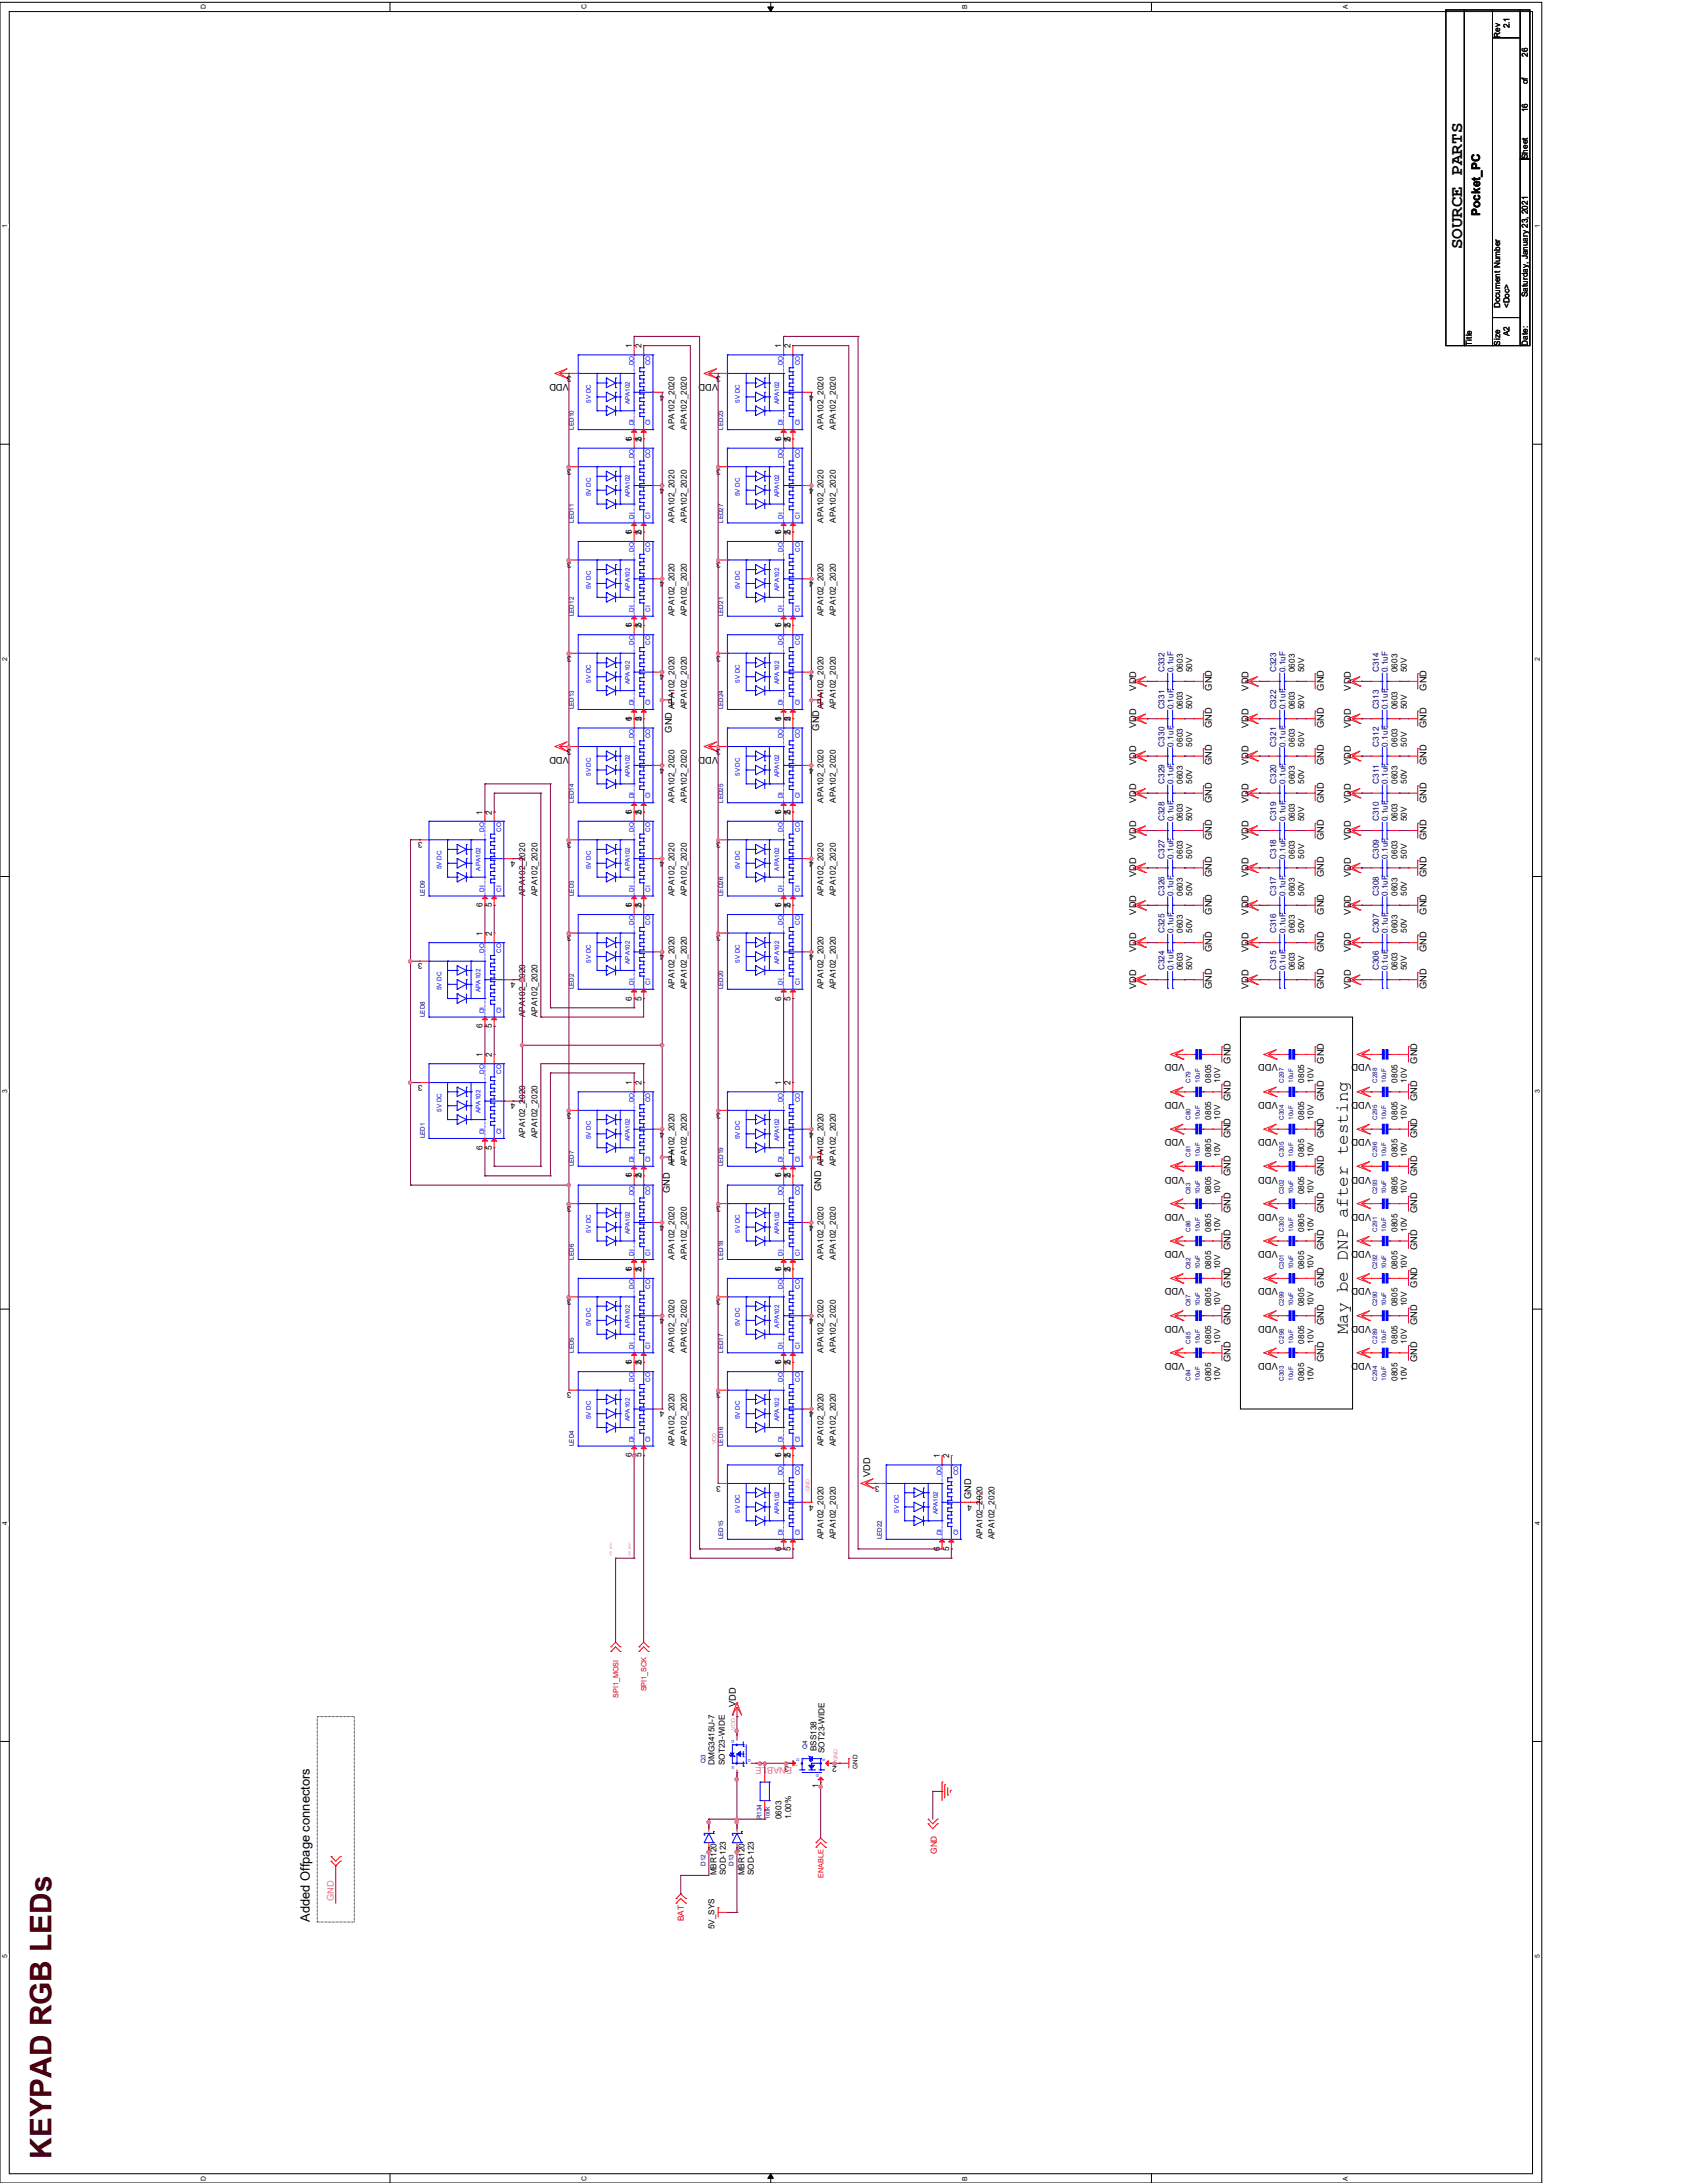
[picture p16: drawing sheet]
<svg xmlns="http://www.w3.org/2000/svg" width="216mm" height="279mm" viewBox="0 0 216 279" stroke-linecap="round" stroke-linejoin="round" font-family="sans-serif">
<defs><g id="words">
<text font-size="3.8" fill="#400000" x="6.6" y="276.3" transform="rotate(-90 6.6 276.3)">KEYPAD RGB LEDs</text>
<g font-size="2.2">
<text x="187.1" y="31.9" transform="rotate(-90 187.1 31.9)">SOURCE PARTS</text>
<text x="172.5" y="170.8" transform="rotate(-90 172.5 170.8)">May be DNP after testing</text>
</g>
<text font-size="1.7" x="39.7" y="246" transform="rotate(-90 39.7 246)">Added Offpage connectors</text>
<text font-size="1.5" x="189.4" y="27.6" transform="rotate(-90 189.4 27.6)">Pocket_PC</text>
<g font-size="1.2">
<text x="72.8" y="49.1" transform="rotate(-180 72.8 49.1)">VDD</text>
<text x="91.9" y="49.1" transform="rotate(-180 91.9 49.1)">VDD</text>
<text x="145.4" y="88.4" transform="rotate(-90 145.4 88.4)">VDD</text>
<text x="155.1" y="88.4" transform="rotate(-90 155.1 88.4)">GND</text>
<text x="159.8" y="88.4" transform="rotate(-90 159.8 88.4)">VDD</text>
<text x="169.4" y="88.4" transform="rotate(-90 169.4 88.4)">GND</text>
<text x="172.9" y="88.4" transform="rotate(-90 172.9 88.4)">VDD</text>
<text x="182.5" y="88.4" transform="rotate(-90 182.5 88.4)">GND</text>
<text x="86" y="93.8" transform="rotate(-90 86 93.8)">GND</text>
<text x="104.8" y="93.5" transform="rotate(-90 104.8 93.5)">GND</text>
<text x="145.4" y="93.2" transform="rotate(-90 145.4 93.2)">VDD</text>
<text x="155.1" y="93.2" transform="rotate(-90 155.1 93.2)">GND</text>
<text x="159.8" y="93.2" transform="rotate(-90 159.8 93.2)">VDD</text>
<text x="169.4" y="93.2" transform="rotate(-90 169.4 93.2)">GND</text>
<text x="172.9" y="93.2" transform="rotate(-90 172.9 93.2)">VDD</text>
<text x="182.5" y="93.2" transform="rotate(-90 182.5 93.2)">GND</text>
<text x="72.8" y="96.9" transform="rotate(-180 72.8 96.9)">VDD</text>
<text x="91.9" y="96.9" transform="rotate(-180 91.9 96.9)">VDD</text>
<text x="145.4" y="98" transform="rotate(-90 145.4 98)">VDD</text>
<text x="155.1" y="98" transform="rotate(-90 155.1 98)">GND</text>
<text x="159.8" y="98" transform="rotate(-90 159.8 98)">VDD</text>
<text x="169.4" y="98" transform="rotate(-90 169.4 98)">GND</text>
<text x="172.9" y="98" transform="rotate(-90 172.9 98)">VDD</text>
<text x="182.5" y="98" transform="rotate(-90 182.5 98)">GND</text>
<text x="145.4" y="107.5" transform="rotate(-90 145.4 107.5)">VDD</text>
<text x="145.4" y="102.7" transform="rotate(-90 145.4 102.7)">VDD</text>
<text x="155.1" y="107.5" transform="rotate(-90 155.1 107.5)">GND</text>
<text x="155.1" y="102.7" transform="rotate(-90 155.1 102.7)">GND</text>
<text x="159.8" y="107.5" transform="rotate(-90 159.8 107.5)">VDD</text>
<text x="159.8" y="102.7" transform="rotate(-90 159.8 102.7)">VDD</text>
<text x="169.4" y="107.5" transform="rotate(-90 169.4 107.5)">GND</text>
<text x="169.4" y="102.7" transform="rotate(-90 169.4 102.7)">GND</text>
<text x="172.9" y="107.5" transform="rotate(-90 172.9 107.5)">VDD</text>
<text x="172.9" y="102.7" transform="rotate(-90 172.9 102.7)">VDD</text>
<text x="182.5" y="107.5" transform="rotate(-90 182.5 107.5)">GND</text>
<text x="182.5" y="102.7" transform="rotate(-90 182.5 102.7)">GND</text>
<text x="145.4" y="112.3" transform="rotate(-90 145.4 112.3)">VDD</text>
<text x="155.1" y="112.3" transform="rotate(-90 155.1 112.3)">GND</text>
<text x="159.8" y="112.3" transform="rotate(-90 159.8 112.3)">VDD</text>
<text x="169.4" y="112.3" transform="rotate(-90 169.4 112.3)">GND</text>
<text x="172.9" y="112.3" transform="rotate(-90 172.9 112.3)">VDD</text>
<text x="182.5" y="112.3" transform="rotate(-90 182.5 112.3)">GND</text>
<text x="145.4" y="117.1" transform="rotate(-90 145.4 117.1)">VDD</text>
<text x="155.1" y="117.1" transform="rotate(-90 155.1 117.1)">GND</text>
<text x="159.8" y="117.1" transform="rotate(-90 159.8 117.1)">VDD</text>
<text x="169.4" y="117.1" transform="rotate(-90 169.4 117.1)">GND</text>
<text x="172.9" y="117.1" transform="rotate(-90 172.9 117.1)">VDD</text>
<text x="182.5" y="117.1" transform="rotate(-90 182.5 117.1)">GND</text>
<text x="145.4" y="121.8" transform="rotate(-90 145.4 121.8)">VDD</text>
<text x="155.1" y="121.8" transform="rotate(-90 155.1 121.8)">GND</text>
<text x="159.8" y="121.8" transform="rotate(-90 159.8 121.8)">VDD</text>
<text x="169.4" y="121.8" transform="rotate(-90 169.4 121.8)">GND</text>
<text x="172.9" y="121.8" transform="rotate(-90 172.9 121.8)">VDD</text>
<text x="182.5" y="121.8" transform="rotate(-90 182.5 121.8)">GND</text>
<text x="145.4" y="126.6" transform="rotate(-90 145.4 126.6)">VDD</text>
<text x="155.1" y="126.6" transform="rotate(-90 155.1 126.6)">GND</text>
<text x="159.8" y="126.6" transform="rotate(-90 159.8 126.6)">VDD</text>
<text x="169.4" y="126.6" transform="rotate(-90 169.4 126.6)">GND</text>
<text x="172.9" y="126.6" transform="rotate(-90 172.9 126.6)">VDD</text>
<text x="182.5" y="126.6" transform="rotate(-90 182.5 126.6)">GND</text>
<text x="151.6" y="136.2" transform="rotate(-180 151.6 136.2)">VDD</text>
<text x="157.5" y="136.1" transform="rotate(-90 157.5 136.1)">GND</text>
<text x="163.5" y="136.2" transform="rotate(-180 163.5 136.2)">VDD</text>
<text x="169.4" y="136.1" transform="rotate(-90 169.4 136.1)">GND</text>
<text x="175.5" y="136.2" transform="rotate(-180 175.5 136.2)">VDD</text>
<text x="181.4" y="136.1" transform="rotate(-90 181.4 136.1)">GND</text>
<text x="151.6" y="141" transform="rotate(-180 151.6 141)">VDD</text>
<text x="157.5" y="140.9" transform="rotate(-90 157.5 140.9)">GND</text>
<text x="163.5" y="141" transform="rotate(-180 163.5 141)">VDD</text>
<text x="169.4" y="140.9" transform="rotate(-90 169.4 140.9)">GND</text>
<text x="175.5" y="141" transform="rotate(-180 175.5 141)">VDD</text>
<text x="181.4" y="140.9" transform="rotate(-90 181.4 140.9)">GND</text>
<text x="151.6" y="145.8" transform="rotate(-180 151.6 145.8)">VDD</text>
<text x="157.5" y="145.7" transform="rotate(-90 157.5 145.7)">GND</text>
<text x="163.5" y="145.8" transform="rotate(-180 163.5 145.8)">VDD</text>
<text x="169.4" y="145.7" transform="rotate(-90 169.4 145.7)">GND</text>
<text x="175.5" y="145.8" transform="rotate(-180 175.5 145.8)">VDD</text>
<text x="181.4" y="145.7" transform="rotate(-90 181.4 145.7)">GND</text>
<text x="85.7" y="152.7" transform="rotate(-90 85.7 152.7)">GND</text>
<text x="105.1" y="152.4" transform="rotate(-90 105.1 152.4)">GND</text>
<text x="151.6" y="155.4" transform="rotate(-180 151.6 155.4)">VDD</text>
<text x="151.6" y="150.6" transform="rotate(-180 151.6 150.6)">VDD</text>
<text x="157.5" y="155.2" transform="rotate(-90 157.5 155.2)">GND</text>
<text x="157.5" y="150.5" transform="rotate(-90 157.5 150.5)">GND</text>
<text x="163.5" y="155.4" transform="rotate(-180 163.5 155.4)">VDD</text>
<text x="163.5" y="150.6" transform="rotate(-180 163.5 150.6)">VDD</text>
<text x="169.4" y="155.2" transform="rotate(-90 169.4 155.2)">GND</text>
<text x="169.4" y="150.5" transform="rotate(-90 169.4 150.5)">GND</text>
<text x="175.5" y="155.4" transform="rotate(-180 175.5 155.4)">VDD</text>
<text x="175.5" y="150.6" transform="rotate(-180 175.5 150.6)">VDD</text>
<text x="181.4" y="155.2" transform="rotate(-90 181.4 155.2)">GND</text>
<text x="181.4" y="150.5" transform="rotate(-90 181.4 150.5)">GND</text>
<text x="151.6" y="160.1" transform="rotate(-180 151.6 160.1)">VDD</text>
<text x="157.5" y="160" transform="rotate(-90 157.5 160)">GND</text>
<text x="163.5" y="160.1" transform="rotate(-180 163.5 160.1)">VDD</text>
<text x="169.4" y="160" transform="rotate(-90 169.4 160)">GND</text>
<text x="175.5" y="160.1" transform="rotate(-180 175.5 160.1)">VDD</text>
<text x="181.4" y="160" transform="rotate(-90 181.4 160)">GND</text>
<text x="151.6" y="164.9" transform="rotate(-180 151.6 164.9)">VDD</text>
<text x="157.5" y="164.8" transform="rotate(-90 157.5 164.8)">GND</text>
<text x="163.5" y="164.9" transform="rotate(-180 163.5 164.9)">VDD</text>
<text x="169.4" y="164.8" transform="rotate(-90 169.4 164.8)">GND</text>
<text x="175.5" y="164.9" transform="rotate(-180 175.5 164.9)">VDD</text>
<text x="181.4" y="164.8" transform="rotate(-90 181.4 164.8)">GND</text>
<text x="151.6" y="169.7" transform="rotate(-180 151.6 169.7)">VDD</text>
<text x="157.5" y="169.6" transform="rotate(-90 157.5 169.6)">GND</text>
<text x="163.5" y="169.7" transform="rotate(-180 163.5 169.7)">VDD</text>
<text x="169.4" y="169.6" transform="rotate(-90 169.4 169.6)">GND</text>
<text x="175.5" y="169.7" transform="rotate(-180 175.5 169.7)">VDD</text>
<text x="181.4" y="169.6" transform="rotate(-90 181.4 169.6)">GND</text>
<text x="151.6" y="174.5" transform="rotate(-180 151.6 174.5)">VDD</text>
<text x="157.5" y="174.4" transform="rotate(-90 157.5 174.4)">GND</text>
<text x="163.5" y="174.5" transform="rotate(-180 163.5 174.5)">VDD</text>
<text x="169.4" y="174.4" transform="rotate(-90 169.4 174.4)">GND</text>
<text x="175.5" y="174.5" transform="rotate(-180 175.5 174.5)">VDD</text>
<text x="181.4" y="174.4" transform="rotate(-90 181.4 174.4)">GND</text>
<text x="111.4" y="189" transform="rotate(-90 111.4 189)">VDD</text>
<text x="124.3" y="191.9" transform="rotate(-90 124.3 191.9)">GND</text>
<text x="94.2" y="218.5" transform="rotate(-90 94.2 218.5)">VDD</text>
</g>
<g font-size="1.2" fill="#ff8080">
<text x="102.1" y="226.1" transform="rotate(-180 102.1 226.1)">_ENABLE</text>
<text x="42.7" y="243.3" transform="rotate(-90 42.7 243.3)">GND</text>
</g>
<g font-size="1.1">
<text x="192" y="4.8" transform="rotate(-90 192 4.8)">Rev</text>
<text x="193.2" y="3.6" transform="rotate(-90 193.2 3.6)">2.1</text>
<text x="195.5" y="7.2" transform="rotate(-90 195.5 7.2)">26</text>
<text x="195.5" y="10.8" transform="rotate(-90 195.5 10.8)">of</text>
<text x="195.5" y="14.4" transform="rotate(-90 195.5 14.4)">16</text>
<text x="195.5" y="20.4" transform="rotate(-90 195.5 20.4)">Sheet</text>
<text x="192" y="39.5" transform="rotate(-90 192 39.5)">Document Number</text>
<text x="193.2" y="39.5" transform="rotate(-90 193.2 39.5)">&lt;Doc&gt;</text>
<text x="195.5" y="38" transform="rotate(-90 195.5 38)">Saturday, January 23, 2021</text>
<text x="80.9" y="44.6" transform="rotate(-90 80.9 44.6)">1</text>
<text x="82.1" y="44.6" transform="rotate(-90 82.1 44.6)">2</text>
<text x="100" y="44.6" transform="rotate(-90 100 44.6)">1</text>
<text x="101.2" y="44.6" transform="rotate(-90 101.2 44.6)">2</text>
<text x="188.4" y="44.2" transform="rotate(-90 188.4 44.2)">Title</text>
<text x="192" y="44.2" transform="rotate(-90 192 44.2)">Size</text>
<text x="193.2" y="43.1" transform="rotate(-90 193.2 43.1)">A2</text>
<text x="195.5" y="44.2" transform="rotate(-90 195.5 44.2)">Date:</text>
<text x="73.2" y="48.1" transform="rotate(-180 73.2 48.1)">3</text>
<text x="85" y="50.5" transform="rotate(-180 85 50.5)">4</text>
<text x="92.2" y="48.1" transform="rotate(-180 92.2 48.1)">3</text>
<text x="104.1" y="50.5" transform="rotate(-180 104.1 50.5)">4</text>
<text x="80.9" y="56.5" transform="rotate(-90 80.9 56.5)">1</text>
<text x="80.9" y="56.4" transform="rotate(-90 80.9 56.4)">6</text>
<text x="82.1" y="56.5" transform="rotate(-90 82.1 56.5)">2</text>
<text x="82.1" y="56.4" transform="rotate(-90 82.1 56.4)">5</text>
<text x="86.3" y="55" transform="rotate(-90 86.3 55)">APA102_2020</text>
<text x="87.9" y="55" transform="rotate(-90 87.9 55)">APA102_2020</text>
<text x="100" y="56.5" transform="rotate(-90 100 56.5)">1</text>
<text x="100" y="56.4" transform="rotate(-90 100 56.4)">6</text>
<text x="101.2" y="56.5" transform="rotate(-90 101.2 56.5)">2</text>
<text x="101.2" y="56.4" transform="rotate(-90 101.2 56.4)">5</text>
<text x="105.4" y="55" transform="rotate(-90 105.4 55)">APA102_2020</text>
<text x="107" y="55" transform="rotate(-90 107 55)">APA102_2020</text>
<text x="73.2" y="60" transform="rotate(-180 73.2 60)">3</text>
<text x="85" y="62.4" transform="rotate(-180 85 62.4)">4</text>
<text x="92.2" y="60" transform="rotate(-180 92.2 60)">3</text>
<text x="104.1" y="62.4" transform="rotate(-180 104.1 62.4)">4</text>
<text x="73.2" y="72" transform="rotate(-180 73.2 72)">3</text>
<text x="80.9" y="68.5" transform="rotate(-90 80.9 68.5)">1</text>
<text x="80.9" y="68.4" transform="rotate(-90 80.9 68.4)">6</text>
<text x="82.1" y="68.5" transform="rotate(-90 82.1 68.5)">2</text>
<text x="82.1" y="68.4" transform="rotate(-90 82.1 68.4)">5</text>
<text x="86.3" y="66.9" transform="rotate(-90 86.3 66.9)">APA102_2020</text>
<text x="87.9" y="66.9" transform="rotate(-90 87.9 66.9)">APA102_2020</text>
<text x="92.2" y="72" transform="rotate(-180 92.2 72)">3</text>
<text x="100" y="68.5" transform="rotate(-90 100 68.5)">1</text>
<text x="100" y="68.4" transform="rotate(-90 100 68.4)">6</text>
<text x="101.2" y="68.5" transform="rotate(-90 101.2 68.5)">2</text>
<text x="101.2" y="68.4" transform="rotate(-90 101.2 68.4)">5</text>
<text x="105.4" y="66.9" transform="rotate(-90 105.4 66.9)">APA102_2020</text>
<text x="107" y="66.9" transform="rotate(-90 107 66.9)">APA102_2020</text>
<text x="85" y="74.4" transform="rotate(-180 85 74.4)">4</text>
<text x="104.1" y="74.4" transform="rotate(-180 104.1 74.4)">4</text>
<text x="73.2" y="83.9" transform="rotate(-180 73.2 83.9)">3</text>
<text x="80.9" y="80.4" transform="rotate(-90 80.9 80.4)">1</text>
<text x="80.9" y="80.3" transform="rotate(-90 80.9 80.3)">6</text>
<text x="82.1" y="80.4" transform="rotate(-90 82.1 80.4)">2</text>
<text x="82.1" y="80.3" transform="rotate(-90 82.1 80.3)">5</text>
<text x="86.3" y="78.9" transform="rotate(-90 86.3 78.9)">APA102_2020</text>
<text x="87.9" y="78.9" transform="rotate(-90 87.9 78.9)">APA102_2020</text>
<text x="92.2" y="83.9" transform="rotate(-180 92.2 83.9)">3</text>
<text x="100" y="80.4" transform="rotate(-90 100 80.4)">1</text>
<text x="100" y="80.3" transform="rotate(-90 100 80.3)">6</text>
<text x="101.2" y="80.4" transform="rotate(-90 101.2 80.4)">2</text>
<text x="101.2" y="80.3" transform="rotate(-90 101.2 80.3)">5</text>
<text x="105.4" y="78.9" transform="rotate(-90 105.4 78.9)">APA102_2020</text>
<text x="107" y="78.9" transform="rotate(-90 107 78.9)">APA102_2020</text>
<text x="85" y="86.3" transform="rotate(-180 85 86.3)">4</text>
<text x="104.1" y="86.3" transform="rotate(-180 104.1 86.3)">4</text>
<text x="151.4" y="86" transform="rotate(-90 151.4 86)">0603</text>
<text x="152.6" y="86" transform="rotate(-90 152.6 86)">50V</text>
<text x="165.7" y="86" transform="rotate(-90 165.7 86)">0603</text>
<text x="166.9" y="86" transform="rotate(-90 166.9 86)">50V</text>
<text x="178.9" y="86" transform="rotate(-90 178.9 86)">0603</text>
<text x="180" y="86" transform="rotate(-90 180 86)">50V</text>
<text x="73.2" y="95.8" transform="rotate(-180 73.2 95.8)">3</text>
<text x="80.9" y="92.3" transform="rotate(-90 80.9 92.3)">1</text>
<text x="80.9" y="92.2" transform="rotate(-90 80.9 92.2)">6</text>
<text x="82.1" y="92.3" transform="rotate(-90 82.1 92.3)">2</text>
<text x="82.1" y="92.2" transform="rotate(-90 82.1 92.2)">5</text>
<text x="86.3" y="90.8" transform="rotate(-90 86.3 90.8)">APA102_2020</text>
<text x="87.9" y="90.8" transform="rotate(-90 87.9 90.8)">APA102_2020</text>
<text x="92.2" y="95.8" transform="rotate(-180 92.2 95.8)">3</text>
<text x="100" y="92.3" transform="rotate(-90 100 92.3)">1</text>
<text x="100" y="92.2" transform="rotate(-90 100 92.2)">6</text>
<text x="101.2" y="92.3" transform="rotate(-90 101.2 92.3)">2</text>
<text x="101.2" y="92.2" transform="rotate(-90 101.2 92.2)">5</text>
<text x="105.4" y="90.8" transform="rotate(-90 105.4 90.8)">APA102_2020</text>
<text x="107" y="90.8" transform="rotate(-90 107 90.8)">APA102_2020</text>
<text x="151.4" y="95.5" transform="rotate(-90 151.4 95.5)">0603</text>
<text x="151.4" y="90.8" transform="rotate(-90 151.4 90.8)">0603</text>
<text x="152.6" y="95.5" transform="rotate(-90 152.6 95.5)">50V</text>
<text x="152.6" y="90.8" transform="rotate(-90 152.6 90.8)">50V</text>
<text x="165.7" y="95.5" transform="rotate(-90 165.7 95.5)">0603</text>
<text x="165.7" y="90.8" transform="rotate(-90 165.7 90.8)">0603</text>
<text x="166.9" y="95.5" transform="rotate(-90 166.9 95.5)">50V</text>
<text x="166.9" y="90.8" transform="rotate(-90 166.9 90.8)">50V</text>
<text x="178.9" y="95.5" transform="rotate(-90 178.9 95.5)">0603</text>
<text x="178.9" y="90.8" transform="rotate(-90 178.9 90.8)">0603</text>
<text x="180" y="95.5" transform="rotate(-90 180 95.5)">50V</text>
<text x="180" y="90.8" transform="rotate(-90 180 90.8)">50V</text>
<text x="85" y="98.3" transform="rotate(-180 85 98.3)">4</text>
<text x="104.1" y="98.3" transform="rotate(-180 104.1 98.3)">4</text>
<text x="151.4" y="100.3" transform="rotate(-90 151.4 100.3)">0603</text>
<text x="152.6" y="100.3" transform="rotate(-90 152.6 100.3)">50V</text>
<text x="165.7" y="100.3" transform="rotate(-90 165.7 100.3)">0603</text>
<text x="166.9" y="100.3" transform="rotate(-90 166.9 100.3)">50V</text>
<text x="178.9" y="100.3" transform="rotate(-90 178.9 100.3)">0603</text>
<text x="180" y="100.3" transform="rotate(-90 180 100.3)">50V</text>
<text x="54.1" y="107.8" transform="rotate(-180 54.1 107.8)">3</text>
<text x="61.8" y="104.3" transform="rotate(-90 61.8 104.3)">1</text>
<text x="62.9" y="104.3" transform="rotate(-90 62.9 104.3)">2</text>
<text x="73.2" y="107.8" transform="rotate(-180 73.2 107.8)">3</text>
<text x="80.9" y="104.3" transform="rotate(-90 80.9 104.3)">1</text>
<text x="80.9" y="104.2" transform="rotate(-90 80.9 104.2)">6</text>
<text x="82.1" y="104.3" transform="rotate(-90 82.1 104.3)">2</text>
<text x="82.1" y="104.2" transform="rotate(-90 82.1 104.2)">5</text>
<text x="86.3" y="102.7" transform="rotate(-90 86.3 102.7)">APA102_2020</text>
<text x="87.9" y="102.7" transform="rotate(-90 87.9 102.7)">APA102_2020</text>
<text x="92.2" y="107.8" transform="rotate(-180 92.2 107.8)">3</text>
<text x="100" y="104.3" transform="rotate(-90 100 104.3)">1</text>
<text x="100" y="104.2" transform="rotate(-90 100 104.2)">6</text>
<text x="101.2" y="104.3" transform="rotate(-90 101.2 104.3)">2</text>
<text x="101.2" y="104.2" transform="rotate(-90 101.2 104.2)">5</text>
<text x="105.4" y="102.7" transform="rotate(-90 105.4 102.7)">APA102_2020</text>
<text x="107" y="102.7" transform="rotate(-90 107 102.7)">APA102_2020</text>
<text x="151.4" y="105.1" transform="rotate(-90 151.4 105.1)">0603</text>
<text x="152.6" y="105.1" transform="rotate(-90 152.6 105.1)">50V</text>
<text x="165.7" y="105.1" transform="rotate(-90 165.7 105.1)">0603</text>
<text x="166.9" y="105.1" transform="rotate(-90 166.9 105.1)">50V</text>
<text x="178.9" y="105.1" transform="rotate(-90 178.9 105.1)">0603</text>
<text x="180" y="105.1" transform="rotate(-90 180 105.1)">50V</text>
<text x="65.9" y="110.2" transform="rotate(-180 65.9 110.2)">4</text>
<text x="85" y="110.2" transform="rotate(-180 85 110.2)">4</text>
<text x="104.1" y="110.2" transform="rotate(-180 104.1 110.2)">4</text>
<text x="151.4" y="109.9" transform="rotate(-90 151.4 109.9)">0603</text>
<text x="152.6" y="109.9" transform="rotate(-90 152.6 109.9)">50V</text>
<text x="165.7" y="109.9" transform="rotate(-90 165.7 109.9)">0603</text>
<text x="166.9" y="109.9" transform="rotate(-90 166.9 109.9)">50V</text>
<text x="178.9" y="109.9" transform="rotate(-90 178.9 109.9)">0603</text>
<text x="180" y="109.9" transform="rotate(-90 180 109.9)">50V</text>
<text x="61.8" y="119.8" transform="rotate(-90 61.8 119.8)">1</text>
<text x="61.8" y="116.1" transform="rotate(-90 61.8 116.1)">6</text>
<text x="62.9" y="119.8" transform="rotate(-90 62.9 119.8)">2</text>
<text x="62.9" y="116.1" transform="rotate(-90 62.9 116.1)">5</text>
<text x="67.2" y="114.7" transform="rotate(-90 67.2 114.7)">APA102_2020</text>
<text x="68.8" y="114.7" transform="rotate(-90 68.8 114.7)">APA102_2020</text>
<text x="73.2" y="119.7" transform="rotate(-180 73.2 119.7)">3</text>
<text x="80.9" y="116.2" transform="rotate(-90 80.9 116.2)">1</text>
<text x="80.9" y="116.1" transform="rotate(-90 80.9 116.1)">6</text>
<text x="82.1" y="116.2" transform="rotate(-90 82.1 116.2)">2</text>
<text x="82.1" y="116.1" transform="rotate(-90 82.1 116.1)">5</text>
<text x="86.3" y="114.7" transform="rotate(-90 86.3 114.7)">APA102_2020</text>
<text x="87.9" y="114.7" transform="rotate(-90 87.9 114.7)">APA102_2020</text>
<text x="92.2" y="119.7" transform="rotate(-180 92.2 119.7)">3</text>
<text x="100" y="116.2" transform="rotate(-90 100 116.2)">1</text>
<text x="100" y="116.1" transform="rotate(-90 100 116.1)">6</text>
<text x="101.2" y="116.2" transform="rotate(-90 101.2 116.2)">2</text>
<text x="101.2" y="116.1" transform="rotate(-90 101.2 116.1)">5</text>
<text x="105.4" y="114.7" transform="rotate(-90 105.4 114.7)">APA102_2020</text>
<text x="107" y="114.7" transform="rotate(-90 107 114.7)">APA102_2020</text>
<text x="151.4" y="119.4" transform="rotate(-90 151.4 119.4)">0603</text>
<text x="151.4" y="114.7" transform="rotate(-90 151.4 114.7)">0603</text>
<text x="152.6" y="119.4" transform="rotate(-90 152.6 119.4)">50V</text>
<text x="152.6" y="114.7" transform="rotate(-90 152.6 114.7)">50V</text>
<text x="165.7" y="119.4" transform="rotate(-90 165.7 119.4)">0603</text>
<text x="165.7" y="114.7" transform="rotate(-90 165.7 114.7)">0603</text>
<text x="166.9" y="119.4" transform="rotate(-90 166.9 119.4)">50V</text>
<text x="166.9" y="114.7" transform="rotate(-90 166.9 114.7)">50V</text>
<text x="178.9" y="119.4" transform="rotate(-90 178.9 119.4)">0603</text>
<text x="178.9" y="114.7" transform="rotate(-90 178.9 114.7)">0603</text>
<text x="180" y="119.4" transform="rotate(-90 180 119.4)">50V</text>
<text x="180" y="114.7" transform="rotate(-90 180 114.7)">50V</text>
<text x="54.1" y="123.3" transform="rotate(-180 54.1 123.3)">3</text>
<text x="65.9" y="125.7" transform="rotate(-180 65.9 125.7)">4</text>
<text x="85" y="122.1" transform="rotate(-180 85 122.1)">4</text>
<text x="104.1" y="122.1" transform="rotate(-180 104.1 122.1)">4</text>
<text x="151.4" y="124.2" transform="rotate(-90 151.4 124.2)">0603</text>
<text x="152.6" y="124.2" transform="rotate(-90 152.6 124.2)">50V</text>
<text x="165.7" y="124.2" transform="rotate(-90 165.7 124.2)">0603</text>
<text x="166.9" y="124.2" transform="rotate(-90 166.9 124.2)">50V</text>
<text x="178.9" y="124.2" transform="rotate(-90 178.9 124.2)">0603</text>
<text x="180" y="124.2" transform="rotate(-90 180 124.2)">50V</text>
<text x="61.8" y="131.6" transform="rotate(-90 61.8 131.6)">6</text>
<text x="62.9" y="131.6" transform="rotate(-90 62.9 131.6)">5</text>
<text x="67.2" y="130.2" transform="rotate(-90 67.2 130.2)">APA102_2020</text>
<text x="68.8" y="130.2" transform="rotate(-90 68.8 130.2)">APA102_2020</text>
<text x="80.9" y="128.1" transform="rotate(-90 80.9 128.1)">6</text>
<text x="82.1" y="128.1" transform="rotate(-90 82.1 128.1)">5</text>
<text x="86.3" y="126.6" transform="rotate(-90 86.3 126.6)">APA102_2020</text>
<text x="87.9" y="126.6" transform="rotate(-90 87.9 126.6)">APA102_2020</text>
<text x="100" y="128.1" transform="rotate(-90 100 128.1)">6</text>
<text x="101.2" y="128.1" transform="rotate(-90 101.2 128.1)">5</text>
<text x="105.4" y="126.6" transform="rotate(-90 105.4 126.6)">APA102_2020</text>
<text x="107" y="126.6" transform="rotate(-90 107 126.6)">APA102_2020</text>
<text x="61.8" y="135.3" transform="rotate(-90 61.8 135.3)">1</text>
<text x="62.9" y="135.3" transform="rotate(-90 62.9 135.3)">2</text>
<text x="54.1" y="138.9" transform="rotate(-180 54.1 138.9)">3</text>
<text x="65.9" y="141.2" transform="rotate(-180 65.9 141.2)">4</text>
<text x="73.2" y="142.4" transform="rotate(-180 73.2 142.4)">3</text>
<text x="80.9" y="138.9" transform="rotate(-90 80.9 138.9)">1</text>
<text x="82.1" y="138.9" transform="rotate(-90 82.1 138.9)">2</text>
<text x="92.2" y="142.4" transform="rotate(-180 92.2 142.4)">3</text>
<text x="100" y="138.9" transform="rotate(-90 100 138.9)">1</text>
<text x="101.2" y="138.9" transform="rotate(-90 101.2 138.9)">2</text>
<text x="155" y="143.3" transform="rotate(-90 155 143.3)">0805</text>
<text x="155" y="138.6" transform="rotate(-90 155 138.6)">0805</text>
<text x="156.2" y="143.3" transform="rotate(-90 156.2 143.3)">10V</text>
<text x="156.2" y="138.6" transform="rotate(-90 156.2 138.6)">10V</text>
<text x="166.9" y="143.3" transform="rotate(-90 166.9 143.3)">0805</text>
<text x="166.9" y="138.6" transform="rotate(-90 166.9 138.6)">0805</text>
<text x="168.1" y="143.3" transform="rotate(-90 168.1 143.3)">10V</text>
<text x="168.1" y="138.6" transform="rotate(-90 168.1 138.6)">10V</text>
<text x="178.9" y="143.3" transform="rotate(-90 178.9 143.3)">0805</text>
<text x="178.9" y="138.6" transform="rotate(-90 178.9 138.6)">0805</text>
<text x="180" y="143.3" transform="rotate(-90 180 143.3)">10V</text>
<text x="180" y="138.6" transform="rotate(-90 180 138.6)">10V</text>
<text x="61.8" y="147.2" transform="rotate(-90 61.8 147.2)">6</text>
<text x="62.9" y="147.2" transform="rotate(-90 62.9 147.2)">5</text>
<text x="67.2" y="145.7" transform="rotate(-90 67.2 145.7)">APA102_2020</text>
<text x="68.8" y="145.7" transform="rotate(-90 68.8 145.7)">APA102_2020</text>
<text x="85" y="144.8" transform="rotate(-180 85 144.8)">4</text>
<text x="86.3" y="149.3" transform="rotate(-90 86.3 149.3)">APA102_2020</text>
<text x="87.9" y="149.3" transform="rotate(-90 87.9 149.3)">APA102_2020</text>
<text x="104.1" y="144.8" transform="rotate(-180 104.1 144.8)">4</text>
<text x="105.4" y="149.3" transform="rotate(-90 105.4 149.3)">APA102_2020</text>
<text x="107" y="149.3" transform="rotate(-90 107 149.3)">APA102_2020</text>
<text x="155" y="148.1" transform="rotate(-90 155 148.1)">0805</text>
<text x="156.2" y="148.1" transform="rotate(-90 156.2 148.1)">10V</text>
<text x="166.9" y="148.1" transform="rotate(-90 166.9 148.1)">0805</text>
<text x="168.1" y="148.1" transform="rotate(-90 168.1 148.1)">10V</text>
<text x="178.9" y="148.1" transform="rotate(-90 178.9 148.1)">0805</text>
<text x="180" y="148.1" transform="rotate(-90 180 148.1)">10V</text>
<text x="73.2" y="154.3" transform="rotate(-180 73.2 154.3)">3</text>
<text x="80.9" y="150.8" transform="rotate(-90 80.9 150.8)">16</text>
<text x="82.1" y="150.8" transform="rotate(-90 82.1 150.8)">25</text>
<text x="92.2" y="154.3" transform="rotate(-180 92.2 154.3)">3</text>
<text x="100" y="150.8" transform="rotate(-90 100 150.8)">16</text>
<text x="101.2" y="150.8" transform="rotate(-90 101.2 150.8)">25</text>
<text x="155" y="152.9" transform="rotate(-90 155 152.9)">0805</text>
<text x="156.2" y="152.9" transform="rotate(-90 156.2 152.9)">10V</text>
<text x="166.9" y="152.9" transform="rotate(-90 166.9 152.9)">0805</text>
<text x="168.1" y="152.9" transform="rotate(-90 168.1 152.9)">10V</text>
<text x="178.9" y="152.9" transform="rotate(-90 178.9 152.9)">0805</text>
<text x="180" y="152.9" transform="rotate(-90 180 152.9)">10V</text>
<text x="85" y="156.8" transform="rotate(-180 85 156.8)">4</text>
<text x="86.3" y="161.2" transform="rotate(-90 86.3 161.2)">APA102_2020</text>
<text x="87.9" y="161.2" transform="rotate(-90 87.9 161.2)">APA102_2020</text>
<text x="104.1" y="156.8" transform="rotate(-180 104.1 156.8)">4</text>
<text x="105.4" y="161.2" transform="rotate(-90 105.4 161.2)">APA102_2020</text>
<text x="107" y="161.2" transform="rotate(-90 107 161.2)">APA102_2020</text>
<text x="155" y="157.6" transform="rotate(-90 155 157.6)">0805</text>
<text x="156.2" y="157.6" transform="rotate(-90 156.2 157.6)">10V</text>
<text x="166.9" y="157.6" transform="rotate(-90 166.9 157.6)">0805</text>
<text x="168.1" y="157.6" transform="rotate(-90 168.1 157.6)">10V</text>
<text x="178.9" y="157.6" transform="rotate(-90 178.9 157.6)">0805</text>
<text x="180" y="157.6" transform="rotate(-90 180 157.6)">10V</text>
<text x="73.2" y="166.3" transform="rotate(-180 73.2 166.3)">3</text>
<text x="80.9" y="162.8" transform="rotate(-90 80.9 162.8)">16</text>
<text x="82.1" y="162.8" transform="rotate(-90 82.1 162.8)">25</text>
<text x="92.2" y="166.3" transform="rotate(-180 92.2 166.3)">3</text>
<text x="100" y="162.8" transform="rotate(-90 100 162.8)">16</text>
<text x="101.2" y="162.8" transform="rotate(-90 101.2 162.8)">25</text>
<text x="155" y="167.2" transform="rotate(-90 155 167.2)">0805</text>
<text x="155" y="162.4" transform="rotate(-90 155 162.4)">0805</text>
<text x="156.2" y="167.2" transform="rotate(-90 156.2 167.2)">10V</text>
<text x="156.2" y="162.4" transform="rotate(-90 156.2 162.4)">10V</text>
<text x="166.9" y="167.2" transform="rotate(-90 166.9 167.2)">0805</text>
<text x="166.9" y="162.4" transform="rotate(-90 166.9 162.4)">0805</text>
<text x="168.1" y="167.2" transform="rotate(-90 168.1 167.2)">10V</text>
<text x="168.1" y="162.4" transform="rotate(-90 168.1 162.4)">10V</text>
<text x="178.9" y="167.2" transform="rotate(-90 178.9 167.2)">0805</text>
<text x="178.9" y="162.4" transform="rotate(-90 178.9 162.4)">0805</text>
<text x="180" y="167.2" transform="rotate(-90 180 167.2)">10V</text>
<text x="180" y="162.4" transform="rotate(-90 180 162.4)">10V</text>
<text x="85" y="168.7" transform="rotate(-180 85 168.7)">4</text>
<text x="86.3" y="173.1" transform="rotate(-90 86.3 173.1)">APA102_2020</text>
<text x="87.9" y="173.1" transform="rotate(-90 87.9 173.1)">APA102_2020</text>
<text x="104.1" y="168.7" transform="rotate(-180 104.1 168.7)">4</text>
<text x="105.4" y="173.1" transform="rotate(-90 105.4 173.1)">APA102_2020</text>
<text x="107" y="173.1" transform="rotate(-90 107 173.1)">APA102_2020</text>
<text x="155" y="172" transform="rotate(-90 155 172)">0805</text>
<text x="156.2" y="172" transform="rotate(-90 156.2 172)">10V</text>
<text x="166.9" y="172" transform="rotate(-90 166.9 172)">0805</text>
<text x="168.1" y="172" transform="rotate(-90 168.1 172)">10V</text>
<text x="178.9" y="172" transform="rotate(-90 178.9 172)">0805</text>
<text x="180" y="172" transform="rotate(-90 180 172)">10V</text>
<text x="73.2" y="178.2" transform="rotate(-180 73.2 178.2)">3</text>
<text x="80.9" y="174.7" transform="rotate(-90 80.9 174.7)">16</text>
<text x="82.1" y="174.7" transform="rotate(-90 82.1 174.7)">25</text>
<text x="92.2" y="178.2" transform="rotate(-180 92.2 178.2)">3</text>
<text x="100" y="174.7" transform="rotate(-90 100 174.7)">16</text>
<text x="101.2" y="174.7" transform="rotate(-90 101.2 174.7)">25</text>
<text x="155" y="176.7" transform="rotate(-90 155 176.7)">0805</text>
<text x="156.2" y="176.7" transform="rotate(-90 156.2 176.7)">10V</text>
<text x="166.9" y="176.7" transform="rotate(-90 166.9 176.7)">0805</text>
<text x="168.1" y="176.7" transform="rotate(-90 168.1 176.7)">10V</text>
<text x="178.9" y="176.7" transform="rotate(-90 178.9 176.7)">0805</text>
<text x="180" y="176.7" transform="rotate(-90 180 176.7)">10V</text>
<text x="85" y="180.6" transform="rotate(-180 85 180.6)">4</text>
<text x="86.3" y="185.1" transform="rotate(-90 86.3 185.1)">APA102_2020</text>
<text x="87.9" y="185.1" transform="rotate(-90 87.9 185.1)">APA102_2020</text>
<text x="104.1" y="180.6" transform="rotate(-180 104.1 180.6)">4</text>
<text x="105.4" y="185.1" transform="rotate(-90 105.4 185.1)">APA102_2020</text>
<text x="107" y="185.1" transform="rotate(-90 107 185.1)">APA102_2020</text>
<text x="80.9" y="186.5" transform="rotate(-90 80.9 186.5)">6</text>
<text x="82.1" y="186.5" transform="rotate(-90 82.1 186.5)">5</text>
<text x="92.2" y="190.2" transform="rotate(-180 92.2 190.2)">3</text>
<text x="100" y="186.6" transform="rotate(-90 100 186.6)">16</text>
<text x="101.2" y="186.6" transform="rotate(-90 101.2 186.6)">25</text>
<text x="112.6" y="190.2" transform="rotate(-180 112.6 190.2)">3</text>
<text x="120.3" y="186.6" transform="rotate(-90 120.3 186.6)">1</text>
<text x="121.5" y="186.6" transform="rotate(-90 121.5 186.6)">2</text>
<text x="104.1" y="192.6" transform="rotate(-180 104.1 192.6)">4</text>
<text x="105.4" y="197" transform="rotate(-90 105.4 197)">APA102_2020</text>
<text x="107" y="197" transform="rotate(-90 107 197)">APA102_2020</text>
<text x="124.4" y="192.6" transform="rotate(-180 124.4 192.6)">4</text>
<text x="125.7" y="197" transform="rotate(-90 125.7 197)">APA102_2020</text>
<text x="127.3" y="197" transform="rotate(-90 127.3 197)">APA102_2020</text>
<text x="100" y="198.5" transform="rotate(-90 100 198.5)">6</text>
<text x="101.2" y="198.5" transform="rotate(-90 101.2 198.5)">5</text>
<text x="120.3" y="198.5" transform="rotate(-90 120.3 198.5)">6</text>
<text x="121.5" y="198.5" transform="rotate(-90 121.5 198.5)">5</text>
<text x="91.4" y="225.9" transform="rotate(-90 91.4 225.9)">DMG3415U-7</text>
<text x="92.8" y="225.9" transform="rotate(-90 92.8 225.9)">SOT23-WIDE</text>
<text x="101" y="226" transform="rotate(-180 101 226)">3</text>
<text x="104.5" y="224.2" transform="rotate(-90 104.5 224.2)">BSS138</text>
<text x="105.5" y="224.4" transform="rotate(-90 105.5 224.4)">SOT23-WIDE</text>
<text x="107.1" y="226" transform="rotate(-180 107.1 226)">2</text>
<text x="100" y="232.8" transform="rotate(-90 100 232.8)">0603</text>
<text x="101.3" y="232.8" transform="rotate(-90 101.3 232.8)">1.00%</text>
<text x="104.7" y="228.9" transform="rotate(-90 104.7 228.9)">1</text>
<text x="91.7" y="240" transform="rotate(-90 91.7 240)">MBR120</text>
<text x="92.9" y="240" transform="rotate(-90 92.9 240)">SOD-123</text>
<text x="95.3" y="240" transform="rotate(-90 95.3 240)">MBR120</text>
<text x="96.5" y="240" transform="rotate(-90 96.5 240)">SOD-123</text>
<text x="91.4" y="246.9" transform="rotate(-90 91.4 246.9)">5V_SYS</text>
</g>
<g font-size="1.1" fill="#000080">
<text x="149" y="86" transform="rotate(-90 149 86)">C332</text>
<text x="150.2" y="86" transform="rotate(-90 150.2 86)">0.1uF</text>
<text x="163.3" y="86" transform="rotate(-90 163.3 86)">C323</text>
<text x="164.5" y="86" transform="rotate(-90 164.5 86)">0.1uF</text>
<text x="176.4" y="86" transform="rotate(-90 176.4 86)">C314</text>
<text x="177.6" y="86" transform="rotate(-90 177.6 86)">0.1uF</text>
<text x="149" y="95.5" transform="rotate(-90 149 95.5)">C330</text>
<text x="149" y="90.8" transform="rotate(-90 149 90.8)">C331</text>
<text x="150.2" y="95.5" transform="rotate(-90 150.2 95.5)">0.1uF</text>
<text x="150.2" y="90.8" transform="rotate(-90 150.2 90.8)">0.1uF</text>
<text x="163.3" y="95.5" transform="rotate(-90 163.3 95.5)">C321</text>
<text x="163.3" y="90.8" transform="rotate(-90 163.3 90.8)">C322</text>
<text x="164.5" y="95.5" transform="rotate(-90 164.5 95.5)">0.1uF</text>
<text x="164.5" y="90.8" transform="rotate(-90 164.5 90.8)">0.1uF</text>
<text x="176.4" y="95.5" transform="rotate(-90 176.4 95.5)">C312</text>
<text x="176.4" y="90.8" transform="rotate(-90 176.4 90.8)">C313</text>
<text x="177.6" y="95.5" transform="rotate(-90 177.6 95.5)">0.1uF</text>
<text x="177.6" y="90.8" transform="rotate(-90 177.6 90.8)">0.1uF</text>
<text x="149" y="100.3" transform="rotate(-90 149 100.3)">C329</text>
<text x="150.2" y="100.3" transform="rotate(-90 150.2 100.3)">0.1uF</text>
<text x="163.3" y="100.3" transform="rotate(-90 163.3 100.3)">C320</text>
<text x="164.5" y="100.3" transform="rotate(-90 164.5 100.3)">0.1uF</text>
<text x="176.4" y="100.3" transform="rotate(-90 176.4 100.3)">C311</text>
<text x="177.6" y="100.3" transform="rotate(-90 177.6 100.3)">0.1uF</text>
<text x="149" y="105.1" transform="rotate(-90 149 105.1)">C328</text>
<text x="150.2" y="105.1" transform="rotate(-90 150.2 105.1)">0.1uF</text>
<text x="163.3" y="105.1" transform="rotate(-90 163.3 105.1)">C319</text>
<text x="164.5" y="105.1" transform="rotate(-90 164.5 105.1)">0.1uF</text>
<text x="176.4" y="105.1" transform="rotate(-90 176.4 105.1)">C310</text>
<text x="177.6" y="105.1" transform="rotate(-90 177.6 105.1)">0.1uF</text>
<text x="149" y="109.9" transform="rotate(-90 149 109.9)">C327</text>
<text x="150.2" y="109.9" transform="rotate(-90 150.2 109.9)">0.1uF</text>
<text x="163.3" y="109.9" transform="rotate(-90 163.3 109.9)">C318</text>
<text x="164.5" y="109.9" transform="rotate(-90 164.5 109.9)">0.1uF</text>
<text x="176.4" y="109.9" transform="rotate(-90 176.4 109.9)">C309</text>
<text x="177.6" y="109.9" transform="rotate(-90 177.6 109.9)">0.1uF</text>
<text x="149" y="119.4" transform="rotate(-90 149 119.4)">C325</text>
<text x="149" y="114.7" transform="rotate(-90 149 114.7)">C326</text>
<text x="150.2" y="119.4" transform="rotate(-90 150.2 119.4)">0.1uF</text>
<text x="150.2" y="114.7" transform="rotate(-90 150.2 114.7)">0.1uF</text>
<text x="163.3" y="119.4" transform="rotate(-90 163.3 119.4)">C316</text>
<text x="163.3" y="114.7" transform="rotate(-90 163.3 114.7)">C317</text>
<text x="164.5" y="119.4" transform="rotate(-90 164.5 119.4)">0.1uF</text>
<text x="164.5" y="114.7" transform="rotate(-90 164.5 114.7)">0.1uF</text>
<text x="176.4" y="119.4" transform="rotate(-90 176.4 119.4)">C307</text>
<text x="176.4" y="114.7" transform="rotate(-90 176.4 114.7)">C308</text>
<text x="177.6" y="119.4" transform="rotate(-90 177.6 119.4)">0.1uF</text>
<text x="177.6" y="114.7" transform="rotate(-90 177.6 114.7)">0.1uF</text>
<text x="149" y="124.2" transform="rotate(-90 149 124.2)">C324</text>
<text x="150.2" y="124.2" transform="rotate(-90 150.2 124.2)">0.1uF</text>
<text x="163.3" y="124.2" transform="rotate(-90 163.3 124.2)">C315</text>
<text x="164.5" y="124.2" transform="rotate(-90 164.5 124.2)">0.1uF</text>
<text x="176.4" y="124.2" transform="rotate(-90 176.4 124.2)">C306</text>
<text x="177.6" y="124.2" transform="rotate(-90 177.6 124.2)">0.1uF</text>
</g>
<g font-size="1.1" fill="#f00">
<text x="119.9" y="237.3" transform="rotate(-90 119.9 237.3)">GND</text>
<text x="87.5" y="245.9" transform="rotate(-90 87.5 245.9)">BAT</text>
</g>
<g font-size=".9">
<text x="26.3" y="1.2" transform="rotate(-90 26.3 1.2)">D</text>
<text x="75.1" y="1.2" transform="rotate(-90 75.1 1.2)">C</text>
<text x="123.8" y="1.2" transform="rotate(-90 123.8 1.2)">B</text>
<text x="172.5" y="1.2" transform="rotate(-90 172.5 1.2)">A</text>
<text x=".9" y="29.2" transform="rotate(-90 .9 29.2)">1</text>
<text x="197.1" y="29.2" transform="rotate(-90 197.1 29.2)">1</text>
<text x=".9" y="84.5" transform="rotate(-90 .9 84.5)">2</text>
<text x="197.1" y="84.5" transform="rotate(-90 197.1 84.5)">2</text>
<text x=".9" y="139.9" transform="rotate(-90 .9 139.9)">3</text>
<text x="197.1" y="139.9" transform="rotate(-90 197.1 139.9)">3</text>
<text x=".9" y="195.2" transform="rotate(-90 .9 195.2)">4</text>
<text x="197.1" y="195.2" transform="rotate(-90 197.1 195.2)">4</text>
<text x=".9" y="250.6" transform="rotate(-90 .9 250.6)">5</text>
<text x="197.1" y="250.6" transform="rotate(-90 197.1 250.6)">5</text>
<text x="26.3" y="279.1" transform="rotate(-90 26.3 279.1)">D</text>
<text x="75.1" y="279.1" transform="rotate(-90 75.1 279.1)">C</text>
<text x="123.8" y="279.1" transform="rotate(-90 123.8 279.1)">B</text>
<text x="172.5" y="279.1" transform="rotate(-90 172.5 279.1)">A</text>
</g>
<g font-size=".9" fill="#f00">
<text x="79.2" y="217.3" transform="rotate(-90 79.2 217.3)">SPI1_MOSI</text>
<text x="82.7" y="216.5" transform="rotate(-90 82.7 216.5)">SPI1_SCK</text>
<text x="105.4" y="240.4" transform="rotate(-90 105.4 240.4)">ENABLE</text>
</g>
<g font-size=".8" fill="#00f">
<text x="81.1" y="46.7" transform="rotate(-90 81.1 46.7)">DO</text>
<text x="83.2" y="46.7" transform="rotate(-90 83.2 46.7)">CO</text>
<text x="100.2" y="46.7" transform="rotate(-90 100.2 46.7)">DO</text>
<text x="102.4" y="46.7" transform="rotate(-90 102.4 46.7)">CO</text>
<text x="75.6" y="51.6" transform="rotate(-90 75.6 51.6)">5V DC</text>
<text x="80.6" y="51.7" transform="rotate(-90 80.6 51.7)">APA102</text>
<text x="94.7" y="51.6" transform="rotate(-90 94.7 51.6)">5V DC</text>
<text x="99.7" y="51.7" transform="rotate(-90 99.7 51.7)">APA102</text>
<text x="81.1" y="58.7" transform="rotate(-90 81.1 58.7)">DO</text>
<text x="81.1" y="54.4" transform="rotate(-90 81.1 54.4)">DI</text>
<text x="83.2" y="58.7" transform="rotate(-90 83.2 58.7)">CO</text>
<text x="83.2" y="54.4" transform="rotate(-90 83.2 54.4)">CI</text>
<text x="100.2" y="58.7" transform="rotate(-90 100.2 58.7)">DO</text>
<text x="100.2" y="54.4" transform="rotate(-90 100.2 54.4)">DI</text>
<text x="102.4" y="58.7" transform="rotate(-90 102.4 58.7)">CO</text>
<text x="102.4" y="54.4" transform="rotate(-90 102.4 54.4)">CI</text>
<text x="75.6" y="63.5" transform="rotate(-90 75.6 63.5)">5V DC</text>
<text x="80.6" y="63.7" transform="rotate(-90 80.6 63.7)">APA102</text>
<text x="94.7" y="63.5" transform="rotate(-90 94.7 63.5)">5V DC</text>
<text x="99.7" y="63.7" transform="rotate(-90 99.7 63.7)">APA102</text>
<text x="81.1" y="70.6" transform="rotate(-90 81.1 70.6)">DO</text>
<text x="81.1" y="66.4" transform="rotate(-90 81.1 66.4)">DI</text>
<text x="83.2" y="70.6" transform="rotate(-90 83.2 70.6)">CO</text>
<text x="83.2" y="66.4" transform="rotate(-90 83.2 66.4)">CI</text>
<text x="100.2" y="70.6" transform="rotate(-90 100.2 70.6)">DO</text>
<text x="100.2" y="66.4" transform="rotate(-90 100.2 66.4)">DI</text>
<text x="102.4" y="70.6" transform="rotate(-90 102.4 70.6)">CO</text>
<text x="102.4" y="66.4" transform="rotate(-90 102.4 66.4)">CI</text>
<text x="75.6" y="75.4" transform="rotate(-90 75.6 75.4)">5V DC</text>
<text x="80.6" y="75.6" transform="rotate(-90 80.6 75.6)">APA102</text>
<text x="94.7" y="75.4" transform="rotate(-90 94.7 75.4)">5V DC</text>
<text x="99.7" y="75.6" transform="rotate(-90 99.7 75.6)">APA102</text>
<text x="81.1" y="82.6" transform="rotate(-90 81.1 82.6)">DO</text>
<text x="81.1" y="78.3" transform="rotate(-90 81.1 78.3)">DI</text>
<text x="83.2" y="82.6" transform="rotate(-90 83.2 82.6)">CO</text>
<text x="83.2" y="78.3" transform="rotate(-90 83.2 78.3)">CI</text>
<text x="100.2" y="82.6" transform="rotate(-90 100.2 82.6)">DO</text>
<text x="100.2" y="78.3" transform="rotate(-90 100.2 78.3)">DI</text>
<text x="102.4" y="82.6" transform="rotate(-90 102.4 82.6)">CO</text>
<text x="102.4" y="78.3" transform="rotate(-90 102.4 78.3)">CI</text>
<text x="75.6" y="87.4" transform="rotate(-90 75.6 87.4)">5V DC</text>
<text x="80.6" y="87.5" transform="rotate(-90 80.6 87.5)">APA102</text>
<text x="94.7" y="87.4" transform="rotate(-90 94.7 87.4)">5V DC</text>
<text x="99.7" y="87.5" transform="rotate(-90 99.7 87.5)">APA102</text>
<text x="81.1" y="94.5" transform="rotate(-90 81.1 94.5)">DO</text>
<text x="81.1" y="90.3" transform="rotate(-90 81.1 90.3)">DI</text>
<text x="83.2" y="94.5" transform="rotate(-90 83.2 94.5)">CO</text>
<text x="83.2" y="90.3" transform="rotate(-90 83.2 90.3)">CI</text>
<text x="100.2" y="94.5" transform="rotate(-90 100.2 94.5)">DO</text>
<text x="100.2" y="90.3" transform="rotate(-90 100.2 90.3)">DI</text>
<text x="102.4" y="94.5" transform="rotate(-90 102.4 94.5)">CO</text>
<text x="102.4" y="90.3" transform="rotate(-90 102.4 90.3)">CI</text>
<text x="75.6" y="99.3" transform="rotate(-90 75.6 99.3)">5V DC</text>
<text x="80.6" y="99.5" transform="rotate(-90 80.6 99.5)">APA102</text>
<text x="94.7" y="99.3" transform="rotate(-90 94.7 99.3)">5V DC</text>
<text x="99.7" y="99.5" transform="rotate(-90 99.7 99.5)">APA102</text>
<text x="62" y="106.4" transform="rotate(-90 62 106.4)">DO</text>
<text x="64.1" y="106.4" transform="rotate(-90 64.1 106.4)">CO</text>
<text x="81.1" y="106.4" transform="rotate(-90 81.1 106.4)">DO</text>
<text x="81.1" y="102.2" transform="rotate(-90 81.1 102.2)">DI</text>
<text x="83.2" y="106.4" transform="rotate(-90 83.2 106.4)">CO</text>
<text x="83.2" y="102.2" transform="rotate(-90 83.2 102.2)">CI</text>
<text x="100.2" y="106.4" transform="rotate(-90 100.2 106.4)">DO</text>
<text x="100.2" y="102.2" transform="rotate(-90 100.2 102.2)">DI</text>
<text x="102.4" y="106.4" transform="rotate(-90 102.4 106.4)">CO</text>
<text x="102.4" y="102.2" transform="rotate(-90 102.4 102.2)">CI</text>
<text x="56.5" y="111.3" transform="rotate(-90 56.5 111.3)">5V DC</text>
<text x="61.5" y="111.4" transform="rotate(-90 61.5 111.4)">APA102</text>
<text x="75.6" y="111.3" transform="rotate(-90 75.6 111.3)">5V DC</text>
<text x="80.6" y="111.4" transform="rotate(-90 80.6 111.4)">APA102</text>
<text x="94.7" y="111.3" transform="rotate(-90 94.7 111.3)">5V DC</text>
<text x="99.7" y="111.4" transform="rotate(-90 99.7 111.4)">APA102</text>
<text x="62" y="114.1" transform="rotate(-90 62 114.1)">DI</text>
<text x="64.1" y="114.1" transform="rotate(-90 64.1 114.1)">CI</text>
<text x="81.1" y="118.4" transform="rotate(-90 81.1 118.4)">DO</text>
<text x="81.1" y="114.1" transform="rotate(-90 81.1 114.1)">DI</text>
<text x="83.2" y="118.4" transform="rotate(-90 83.2 118.4)">CO</text>
<text x="83.2" y="114.1" transform="rotate(-90 83.2 114.1)">CI</text>
<text x="100.2" y="118.4" transform="rotate(-90 100.2 118.4)">DO</text>
<text x="100.2" y="114.1" transform="rotate(-90 100.2 114.1)">DI</text>
<text x="102.4" y="118.4" transform="rotate(-90 102.4 118.4)">CO</text>
<text x="102.4" y="114.1" transform="rotate(-90 102.4 114.1)">CI</text>
<text x="62" y="122" transform="rotate(-90 62 122)">DO</text>
<text x="64.1" y="122" transform="rotate(-90 64.1 122)">CO</text>
<text x="75.6" y="123.2" transform="rotate(-90 75.6 123.2)">5V DC</text>
<text x="80.6" y="123.4" transform="rotate(-90 80.6 123.4)">APA102</text>
<text x="94.7" y="123.2" transform="rotate(-90 94.7 123.2)">5V DC</text>
<text x="99.7" y="123.4" transform="rotate(-90 99.7 123.4)">APA102</text>
<text x="56.5" y="126.7" transform="rotate(-90 56.5 126.7)">5V DC</text>
<text x="61.5" y="127" transform="rotate(-90 61.5 127)">APA102</text>
<text x="62" y="129.7" transform="rotate(-90 62 129.7)">DI</text>
<text x="64.1" y="129.7" transform="rotate(-90 64.1 129.7)">CI</text>
<text x="81.1" y="126.1" transform="rotate(-90 81.1 126.1)">DI</text>
<text x="83.2" y="126.1" transform="rotate(-90 83.2 126.1)">CI</text>
<text x="100.2" y="126.1" transform="rotate(-90 100.2 126.1)">DI</text>
<text x="102.4" y="126.1" transform="rotate(-90 102.4 126.1)">CI</text>
<text x="62" y="137.5" transform="rotate(-90 62 137.5)">DO</text>
<text x="64.1" y="137.5" transform="rotate(-90 64.1 137.5)">CO</text>
<text x="56.5" y="142.3" transform="rotate(-90 56.5 142.3)">5V DC</text>
<text x="61.5" y="142.5" transform="rotate(-90 61.5 142.5)">APA102</text>
<text x="81.1" y="141.1" transform="rotate(-90 81.1 141.1)">DO</text>
<text x="83.2" y="141.1" transform="rotate(-90 83.2 141.1)">CO</text>
<text x="100.2" y="141.1" transform="rotate(-90 100.2 141.1)">DO</text>
<text x="102.4" y="141.1" transform="rotate(-90 102.4 141.1)">CO</text>
<text x="62" y="145.2" transform="rotate(-90 62 145.2)">DI</text>
<text x="64.1" y="145.2" transform="rotate(-90 64.1 145.2)">CI</text>
<text x="75.6" y="145.8" transform="rotate(-90 75.6 145.8)">5V DC</text>
<text x="80.6" y="146.1" transform="rotate(-90 80.6 146.1)">APA102</text>
<text x="81.1" y="148.8" transform="rotate(-90 81.1 148.8)">DI</text>
<text x="83.2" y="148.8" transform="rotate(-90 83.2 148.8)">CI</text>
<text x="94.7" y="145.8" transform="rotate(-90 94.7 145.8)">5V DC</text>
<text x="99.7" y="146.1" transform="rotate(-90 99.7 146.1)">APA102</text>
<text x="100.2" y="148.8" transform="rotate(-90 100.2 148.8)">DI</text>
<text x="102.4" y="148.8" transform="rotate(-90 102.4 148.8)">CI</text>
<text x="81.1" y="153" transform="rotate(-90 81.1 153)">DO</text>
<text x="83.2" y="153" transform="rotate(-90 83.2 153)">CO</text>
<text x="100.2" y="153" transform="rotate(-90 100.2 153)">DO</text>
<text x="102.4" y="153" transform="rotate(-90 102.4 153)">CO</text>
<text x="75.6" y="157.8" transform="rotate(-90 75.6 157.8)">5V DC</text>
<text x="80.6" y="158" transform="rotate(-90 80.6 158)">APA102</text>
<text x="81.1" y="160.7" transform="rotate(-90 81.1 160.7)">DI</text>
<text x="83.2" y="160.7" transform="rotate(-90 83.2 160.7)">CI</text>
<text x="94.7" y="157.8" transform="rotate(-90 94.7 157.8)">5V DC</text>
<text x="99.7" y="158" transform="rotate(-90 99.7 158)">APA102</text>
<text x="100.2" y="160.7" transform="rotate(-90 100.2 160.7)">DI</text>
<text x="102.4" y="160.7" transform="rotate(-90 102.4 160.7)">CI</text>
<text x="81.1" y="164.9" transform="rotate(-90 81.1 164.9)">DO</text>
<text x="83.2" y="164.9" transform="rotate(-90 83.2 164.9)">CO</text>
<text x="100.2" y="164.9" transform="rotate(-90 100.2 164.9)">DO</text>
<text x="102.4" y="164.9" transform="rotate(-90 102.4 164.9)">CO</text>
<text x="75.6" y="169.7" transform="rotate(-90 75.6 169.7)">5V DC</text>
<text x="80.6" y="169.9" transform="rotate(-90 80.6 169.9)">APA102</text>
<text x="81.1" y="172.6" transform="rotate(-90 81.1 172.6)">DI</text>
<text x="83.2" y="172.6" transform="rotate(-90 83.2 172.6)">CI</text>
<text x="94.7" y="169.7" transform="rotate(-90 94.7 169.7)">5V DC</text>
<text x="99.7" y="169.9" transform="rotate(-90 99.7 169.9)">APA102</text>
<text x="100.2" y="172.6" transform="rotate(-90 100.2 172.6)">DI</text>
<text x="102.4" y="172.6" transform="rotate(-90 102.4 172.6)">CI</text>
<text x="81.1" y="176.9" transform="rotate(-90 81.1 176.9)">DO</text>
<text x="83.2" y="176.9" transform="rotate(-90 83.2 176.9)">CO</text>
<text x="100.2" y="176.9" transform="rotate(-90 100.2 176.9)">DO</text>
<text x="102.4" y="176.9" transform="rotate(-90 102.4 176.9)">CO</text>
<text x="75.6" y="181.7" transform="rotate(-90 75.6 181.7)">5V DC</text>
<text x="80.6" y="181.9" transform="rotate(-90 80.6 181.9)">APA102</text>
<text x="81.1" y="184.6" transform="rotate(-90 81.1 184.6)">DI</text>
<text x="83.2" y="184.6" transform="rotate(-90 83.2 184.6)">CI</text>
<text x="94.7" y="181.7" transform="rotate(-90 94.7 181.7)">5V DC</text>
<text x="99.7" y="181.9" transform="rotate(-90 99.7 181.9)">APA102</text>
<text x="100.2" y="184.6" transform="rotate(-90 100.2 184.6)">DI</text>
<text x="102.4" y="184.6" transform="rotate(-90 102.4 184.6)">CI</text>
<text x="100.2" y="188.8" transform="rotate(-90 100.2 188.8)">DO</text>
<text x="102.4" y="188.8" transform="rotate(-90 102.4 188.8)">CO</text>
<text x="120.5" y="188.8" transform="rotate(-90 120.5 188.8)">DO</text>
<text x="122.6" y="188.8" transform="rotate(-90 122.6 188.8)">CO</text>
<text x="94.7" y="193.6" transform="rotate(-90 94.7 193.6)">5V DC</text>
<text x="99.7" y="193.8" transform="rotate(-90 99.7 193.8)">APA102</text>
<text x="100.2" y="196.5" transform="rotate(-90 100.2 196.5)">DI</text>
<text x="102.4" y="196.5" transform="rotate(-90 102.4 196.5)">CI</text>
<text x="115" y="193.6" transform="rotate(-90 115 193.6)">5V DC</text>
<text x="120" y="193.8" transform="rotate(-90 120 193.8)">APA102</text>
<text x="120.5" y="196.5" transform="rotate(-90 120.5 196.5)">DI</text>
<text x="122.6" y="196.5" transform="rotate(-90 122.6 196.5)">CI</text>
</g>
<g font-size=".8" fill="#000080">
<text x="73.4" y="55" transform="rotate(-90 73.4 55)">LED10</text>
<text x="92.5" y="55" transform="rotate(-90 92.5 55)">LED23</text>
<text x="73.4" y="66.9" transform="rotate(-90 73.4 66.9)">LED11</text>
<text x="92.5" y="66.9" transform="rotate(-90 92.5 66.9)">LED27</text>
<text x="73.4" y="78.9" transform="rotate(-90 73.4 78.9)">LED12</text>
<text x="92.5" y="78.9" transform="rotate(-90 92.5 78.9)">LED21</text>
<text x="73.4" y="90.8" transform="rotate(-90 73.4 90.8)">LED13</text>
<text x="92.5" y="90.8" transform="rotate(-90 92.5 90.8)">LED24</text>
<text x="73.4" y="102.7" transform="rotate(-90 73.4 102.7)">LED14</text>
<text x="92.5" y="102.7" transform="rotate(-90 92.5 102.7)">LED25</text>
<text x="54.4" y="114.7" transform="rotate(-90 54.4 114.7)">LED9</text>
<text x="73.4" y="114.7" transform="rotate(-90 73.4 114.7)">LED3</text>
<text x="92.5" y="114.7" transform="rotate(-90 92.5 114.7)">LED26</text>
<text x="54.4" y="130.2" transform="rotate(-90 54.4 130.2)">LED8</text>
<text x="73.4" y="126.6" transform="rotate(-90 73.4 126.6)">LED2</text>
<text x="92.5" y="126.6" transform="rotate(-90 92.5 126.6)">LED20</text>
<text x="152.4" y="143.3" transform="rotate(-90 152.4 143.3)">C80</text>
<text x="152.4" y="138.6" transform="rotate(-90 152.4 138.6)">C79</text>
<text x="153.5" y="143.3" transform="rotate(-90 153.5 143.3)">10uF</text>
<text x="153.5" y="138.6" transform="rotate(-90 153.5 138.6)">10uF</text>
<text x="164.3" y="143.3" transform="rotate(-90 164.3 143.3)">C304</text>
<text x="164.3" y="138.6" transform="rotate(-90 164.3 138.6)">C297</text>
<text x="165.5" y="143.3" transform="rotate(-90 165.5 143.3)">10uF</text>
<text x="165.5" y="138.6" transform="rotate(-90 165.5 138.6)">10uF</text>
<text x="176.2" y="143.3" transform="rotate(-90 176.2 143.3)">C295</text>
<text x="176.2" y="138.6" transform="rotate(-90 176.2 138.6)">C288</text>
<text x="177.4" y="143.3" transform="rotate(-90 177.4 143.3)">10uF</text>
<text x="177.4" y="138.6" transform="rotate(-90 177.4 138.6)">10uF</text>
<text x="54.4" y="145.7" transform="rotate(-90 54.4 145.7)">LED1</text>
<text x="73.4" y="149.3" transform="rotate(-90 73.4 149.3)">LED7</text>
<text x="92.5" y="149.3" transform="rotate(-90 92.5 149.3)">LED19</text>
<text x="152.4" y="148.1" transform="rotate(-90 152.4 148.1)">C81</text>
<text x="153.5" y="148.1" transform="rotate(-90 153.5 148.1)">10uF</text>
<text x="164.3" y="148.1" transform="rotate(-90 164.3 148.1)">C305</text>
<text x="165.5" y="148.1" transform="rotate(-90 165.5 148.1)">10uF</text>
<text x="176.2" y="148.1" transform="rotate(-90 176.2 148.1)">C296</text>
<text x="177.4" y="148.1" transform="rotate(-90 177.4 148.1)">10uF</text>
<text x="152.4" y="152.9" transform="rotate(-90 152.4 152.9)">C83</text>
<text x="153.5" y="152.9" transform="rotate(-90 153.5 152.9)">10uF</text>
<text x="164.3" y="152.9" transform="rotate(-90 164.3 152.9)">C302</text>
<text x="165.5" y="152.9" transform="rotate(-90 165.5 152.9)">10uF</text>
<text x="176.2" y="152.9" transform="rotate(-90 176.2 152.9)">C293</text>
<text x="177.4" y="152.9" transform="rotate(-90 177.4 152.9)">10uF</text>
<text x="73.4" y="161.2" transform="rotate(-90 73.4 161.2)">LED6</text>
<text x="92.5" y="161.2" transform="rotate(-90 92.5 161.2)">LED18</text>
<text x="152.4" y="157.6" transform="rotate(-90 152.4 157.6)">C86</text>
<text x="153.5" y="157.6" transform="rotate(-90 153.5 157.6)">10uF</text>
<text x="164.3" y="157.6" transform="rotate(-90 164.3 157.6)">C300</text>
<text x="165.5" y="157.6" transform="rotate(-90 165.5 157.6)">10uF</text>
<text x="176.2" y="157.6" transform="rotate(-90 176.2 157.6)">C291</text>
<text x="177.4" y="157.6" transform="rotate(-90 177.4 157.6)">10uF</text>
<text x="152.4" y="167.2" transform="rotate(-90 152.4 167.2)">C87</text>
<text x="152.4" y="162.4" transform="rotate(-90 152.4 162.4)">C82</text>
<text x="153.5" y="167.2" transform="rotate(-90 153.5 167.2)">10uF</text>
<text x="153.5" y="162.4" transform="rotate(-90 153.5 162.4)">10uF</text>
<text x="164.3" y="167.2" transform="rotate(-90 164.3 167.2)">C299</text>
<text x="164.3" y="162.4" transform="rotate(-90 164.3 162.4)">C301</text>
<text x="165.5" y="167.2" transform="rotate(-90 165.5 167.2)">10uF</text>
<text x="165.5" y="162.4" transform="rotate(-90 165.5 162.4)">10uF</text>
<text x="176.2" y="167.2" transform="rotate(-90 176.2 167.2)">C290</text>
<text x="176.2" y="162.4" transform="rotate(-90 176.2 162.4)">C292</text>
<text x="177.4" y="167.2" transform="rotate(-90 177.4 167.2)">10uF</text>
<text x="177.4" y="162.4" transform="rotate(-90 177.4 162.4)">10uF</text>
<text x="73.4" y="173.1" transform="rotate(-90 73.4 173.1)">LED5</text>
<text x="92.5" y="173.1" transform="rotate(-90 92.5 173.1)">LED17</text>
<text x="152.4" y="172" transform="rotate(-90 152.4 172)">C85</text>
<text x="153.5" y="172" transform="rotate(-90 153.5 172)">10uF</text>
<text x="164.3" y="172" transform="rotate(-90 164.3 172)">C298</text>
<text x="165.5" y="172" transform="rotate(-90 165.5 172)">10uF</text>
<text x="176.2" y="172" transform="rotate(-90 176.2 172)">C289</text>
<text x="177.4" y="172" transform="rotate(-90 177.4 172)">10uF</text>
<text x="152.4" y="176.7" transform="rotate(-90 152.4 176.7)">C84</text>
<text x="153.5" y="176.7" transform="rotate(-90 153.5 176.7)">10uF</text>
<text x="164.3" y="176.7" transform="rotate(-90 164.3 176.7)">C303</text>
<text x="165.5" y="176.7" transform="rotate(-90 165.5 176.7)">10uF</text>
<text x="176.2" y="176.7" transform="rotate(-90 176.2 176.7)">C294</text>
<text x="177.4" y="176.7" transform="rotate(-90 177.4 176.7)">10uF</text>
<text x="73.4" y="185.1" transform="rotate(-90 73.4 185.1)">LED4</text>
<text x="92.5" y="185.1" transform="rotate(-90 92.5 185.1)">LED16</text>
<text x="92.5" y="197" transform="rotate(-90 92.5 197)">LED15</text>
<text x="112.9" y="197" transform="rotate(-90 112.9 197)">LED22</text>
<text x="90.3" y="225.7" transform="rotate(-90 90.3 225.7)">Q3</text>
<text x="103.3" y="223.9" transform="rotate(-90 103.3 223.9)">Q4</text>
<text x="97.5" y="232.8" transform="rotate(-90 97.5 232.8)">R134</text>
<text x="90.3" y="238.8" transform="rotate(-90 90.3 238.8)">D12</text>
<text x="93.9" y="238.8" transform="rotate(-90 93.9 238.8)">D13</text>
</g>
<text font-size=".8" x="109.7" y="226.4" transform="rotate(-90 109.7 226.4)">GND</text>
<g font-size=".7" fill="#ff8080">
<text x="91.7" y="184.8" transform="rotate(-90 91.7 184.8)">VDD</text>
<text x="103.6" y="190.8" transform="rotate(-90 103.6 190.8)">GND</text>
<text x="94.1" y="221.4" transform="rotate(-90 94.1 221.4)">VDD</text>
<text x="107.2" y="225.4" transform="rotate(-90 107.2 225.4)">GND</text>
</g>
<text font-size=".7" fill="#000080" x="98.5" y="232.8" transform="rotate(-90 98.5 232.8)">100K</text>
<g font-size=".5" fill="#00f">
<text x="93.9" y="222.7" transform="rotate(-180 93.9 222.7)">D</text>
<text x="93.9" y="226.1" transform="rotate(-180 93.9 226.1)">S</text>
<text x="96.1" y="225.1" transform="rotate(-180 96.1 225.1)">G</text>
<text x="102.3" y="225.3" transform="rotate(-90 102.3 225.3)">D</text>
<text x="104.8" y="227.5" transform="rotate(-90 104.8 227.5)">G</text>
<text x="105.6" y="225.3" transform="rotate(-90 105.6 225.3)">S</text>
</g>
<g font-size=".3" fill="#ff8080">
<text x="78.3" y="199.2" transform="rotate(-90 78.3 199.2)">SPI1_MOSI</text>
<text x="80.7" y="199.2" transform="rotate(-90 80.7 199.2)">SPI1_MOSI</text>
</g>
</g></defs>
<path d="M0 .3h197.3v279.1h-197.3zM1.2 1.5h194.9v276.7h-194.9z" fill="none" stroke="#000" stroke-width=".13"/>
<g fill="#fff">
<path d="M.1 250.1h1v.5h-1z"/>
<path d="M196.3 250.1h.9v.5h-.9z"/>
</g>
<path d="M0 222.9h1.2M196.1 222.9h1.2" fill="none" stroke="#000" stroke-width=".13"/>
<g fill="#fff">
<path d="M.1 194.8h1v.4h-1z"/>
<path d="M196.3 194.8h.9v.4h-.9z"/>
</g>
<path d="M0 167.6h1.2M196.1 167.6h1.2" fill="none" stroke="#000" stroke-width=".13"/>
<g fill="#fff">
<path d="M.1 139.4h1v.5h-1z"/>
<path d="M196.3 139.4h.9v.5h-.9z"/>
</g>
<path d="M0 112.2h1.2M196.1 112.2h1.2" fill="none" stroke="#000" stroke-width=".13"/>
<g fill="#fff">
<path d="M.1 84.1h1v.4h-1z"/>
<path d="M196.3 84.1h.9v.4h-.9z"/>
</g>
<path d="M0 56.9h1.2M196.1 56.9h1.2" fill="none" stroke="#000" stroke-width=".13"/>
<g fill="#fff">
<path d="M.1 28.7h1v.5h-1z"/>
<path d="M196.3 28.7h.9v.5h-.9z"/>
<path d="M25.5 278.5h1v.6h-1z"/>
<path d="M25.5 .6h1v.6h-1z"/>
<path d="M74.3 278.5h.9v.6h-.9z"/>
<path d="M74.3 .6h.9v.6h-.9z"/>
</g>
<path d="M49.9 .3v1.2M49.9 278.2v1.2" fill="none" stroke="#000" stroke-width=".13"/>
<g fill="#fff">
<path d="M123 278.6h1v.5h-1z"/>
<path d="M123 .6h1v.6h-1z"/>
</g>
<path d="M98.3 .9h.7l-.4 .6zM98.6 .3v1.2M98.6 278.2l.4 .6h-.7zM98.6 278.2v1.2" fill="none" stroke="#000" stroke-width=".13"/>
<path d="M98.3 .9h.7l-.4 .6zM98.6 278.2l.4 .6h-.7z" fill="#000"/>
<g fill="#fff">
<path d="M171.7 278.6h1v.5h-1z"/>
<path d="M171.7 .6h1v.6h-1z"/>
</g>
<path d="M147.4 .3v1.2M185 1.3h2.4v42.9h-2.4zM187.4 1.3h3.6v42.9h-3.6zM191 4.8h3.6v35.8h-3.6zM191 1.3h3.6v3.5h-3.6zM194.6 1.3h1.2v19.1h-1.2zM194.6 20.4h1.2v23.8h-1.2zM191 40.6h3.6v3.6h-3.6zM158.7 130.2h14.4v50.1h-14.4zM40.6 219.7h4.7v26.3h-4.7zM147.4 278.2v1.2" fill="none" stroke="#000" stroke-width=".13"/>
<g fill="none" stroke="#f00" stroke-width=".13">
<path d="M71 47.8h.1M71 47.8l1.6-.6-1 .6M71 47.8l1.6 .6M71.6 47.8h.1M71.6 47.8l1 .6M71.6 47.8h1.2M72.6 48.4h.1M72.8 47.8h.1M90.1 47.8h.1M90.1 47.8l1.6-.6-1 .6M90.1 47.8l1.6 .6M90.7 47.8h.1"/>
<path d="M90.7 47.8h1.2M90.7 47.8l1 .6M91.7 48.4h.1M91.9 47.8h.1M71 95.5h.1M71 95.5l1.6-.5-1 .5M71 95.5l1.6 .6M71.6 95.5h.1M71.6 95.5l1 .6M71.6 95.5h1.2M72.6 96.1h.1M72.8 95.5h.1"/>
<path d="M84.8 89.6h.1M84.8 89.6h1.1M85.9 88.6h.1M85.9 88.6v2M90.1 95.5h.1M90.1 95.5l1.6-.5-1 .5M90.1 95.5l1.6 .6M90.7 95.5h.1M90.7 95.5h1.2M90.7 95.5l1 .6M91.7 96.1h.1M91.9 95.5h.1"/>
<path d="M103.8 89.6h.1M103.8 89.6h1.2M105 88.6h.1M105 88.6v2M145 96.8h.1M145 92h.1M145 87.2h.1M145 96.8l1.6-.7-1 .7M145 96.8l1.6 .6M145 92l1.6-.6-1 .6M145 92l1.6 .6M145 87.2l1.6-.6-1 .6"/>
<path d="M145 87.2l1.6 .6M145.6 96.8h.1M145.6 92h.1M145.6 87.2h.1M145.6 96.8h1.2M145.6 92h1.2M145.6 87.2h1.2M145.6 96.8l1 .6M145.6 92l1 .6M145.6 87.2l1 .6M146.6 97.4h.1M146.6 92.6h.1"/>
<path d="M146.6 87.8h.1M146.8 96.8h.1M146.8 92h.1M146.8 87.2h.1M152.8 96.8h.1M152.8 92h.1M152.8 87.2h.1M152.8 96.8h1.2M152.8 92h1.2M152.8 87.2h1.2M154 95.8h.1M154 91h.1"/>
<path d="M154 86.2h.1M154 86.2v2M154 91v1.9M154 95.8v1.9M159.4 96.8h.1M159.4 92h.1M159.4 87.2h.1M159.4 96.8l1.5-.7-.9 .7M159.4 96.8l1.5 .6M159.4 92l1.5-.6-.9 .6M159.4 92l1.5 .6M159.4 87.2l1.5-.6-.9 .6"/>
<path d="M159.4 87.2l1.5 .6M160 96.8h.1M160 92h.1M160 87.2h.1M160 96.8h1.2M160 92h1.2M160 87.2h1.2M160 96.8l.9 .6M160 92l.9 .6M160 87.2l.9 .6M160.9 97.4h.1M160.9 92.6h.1"/>
<path d="M160.9 87.8h.1M161.2 96.8h.1M161.2 92h.1M161.2 87.2h.1M167.1 96.8h.1M167.1 92h.1M167.1 87.2h.1M167.1 96.8h1.2M167.1 92h1.2M167.1 87.2h1.2M168.3 95.8h.1M168.3 91h.1"/>
<path d="M168.3 86.2h.1M168.3 86.2v2M168.3 91v1.9M168.3 95.8v1.9M172.5 96.8h.1M172.5 92h.1M172.5 87.2h.1M172.5 96.8l1.5-.7-.9 .7M172.5 96.8l1.5 .6M172.5 92l1.5-.6-.9 .6M172.5 92l1.5 .6M172.5 87.2l1.5-.6-.9 .6"/>
<path d="M172.5 87.2l1.5 .6M173.1 96.8h.1M173.1 92h.1M173.1 87.2h.1M173.1 96.8h1.2M173.1 96.8l.9 .6M173.1 92h1.2M173.1 92l.9 .6M173.1 87.2h1.2M173.1 87.2l.9 .6M174 97.4h.1M174 92.6h.1"/>
<path d="M174 87.8h.1M174.3 96.8h.1M174.3 92h.1M174.3 87.2h.1M180.3 96.8h.1M180.3 92h.1M180.3 87.2h.1M180.3 96.8h1.1M180.3 92h1.1M180.3 87.2h1.1M181.4 95.8h.1M181.4 91h.1"/>
<path d="M181.4 86.2h.1M181.4 86.2v2M181.4 91v1.9M181.4 95.8v1.9M53.7 107.5h.1M53.7 107.5h1.2M145 115.9h.1M145 111.1h.1M145 106.3h.1M145 101.5h.1M145 115.9l1.6-.6-1 .6M145 115.9l1.6 .6"/>
<path d="M145 111.1l1.6-.6-1 .6M145 111.1l1.6 .6M145 106.3l1.6-.6-1 .6M145 106.3l1.6 .6M145 101.5l1.6-.6-1 .6M145 101.5l1.6 .6M145.6 115.9h.1M145.6 111.1h.1M145.6 106.3h.1M145.6 101.5h.1M145.6 115.9h1.2M145.6 111.1h1.2"/>
<path d="M145.6 106.3h1.2M145.6 101.5h1.2M145.6 115.9l1 .6M145.6 111.1l1 .6M145.6 106.3l1 .6M145.6 101.5l1 .6M146.6 116.5h.1M146.6 111.7h.1M146.6 106.9h.1M146.6 102.1h.1M146.8 115.9h.1M146.8 111.1h.1"/>
<path d="M146.8 106.3h.1M146.8 101.5h.1M152.8 115.9h.1M152.8 111.1h.1M152.8 106.3h.1M152.8 101.5h.1M152.8 115.9h1.2M152.8 111.1h1.2M152.8 106.3h1.2M152.8 101.5h1.2M154 119.7h.1M154 114.9h.1"/>
<path d="M154 110.1h.1M154 105.4h.1M154 100.6h.1M154 100.6v1.9M154 105.4v1.9M154 110.1v2M154 114.9v1.9M154 119.7v1.9M159.4 115.9h.1M159.4 111.1h.1M159.4 106.3h.1M159.4 101.5h.1"/>
<path d="M159.4 115.9l1.5-.6-.9 .6M159.4 115.9l1.5 .6M159.4 111.1l1.5-.6-.9 .6M159.4 111.1l1.5 .6M159.4 106.3l1.5-.6-.9 .6M159.4 106.3l1.5 .6M159.4 101.5l1.5-.6-.9 .6M159.4 101.5l1.5 .6M160 115.9h.1M160 111.1h.1M160 106.3h.1M160 101.5h.1"/>
<path d="M160 115.9h1.2M160 111.1h1.2M160 106.3h1.2M160 101.5h1.2M160 115.9l.9 .6M160 111.1l.9 .6M160 106.3l.9 .6M160 101.5l.9 .6M160.9 116.5h.1M160.9 111.7h.1M160.9 106.9h.1M160.9 102.1h.1"/>
<path d="M161.2 115.9h.1M161.2 111.1h.1M161.2 106.3h.1M161.2 101.5h.1M167.1 115.9h.1M167.1 111.1h.1M167.1 106.3h.1M167.1 101.5h.1M167.1 115.9h1.2M167.1 111.1h1.2M167.1 106.3h1.2M167.1 101.5h1.2"/>
<path d="M168.3 119.7h.1M168.3 114.9h.1M168.3 110.1h.1M168.3 105.4h.1M168.3 100.6h.1M168.3 100.6v1.9M168.3 105.4v1.9M168.3 110.1v2M168.3 114.9v1.9M168.3 119.7v1.9M172.5 115.9h.1M172.5 111.1h.1"/>
<path d="M172.5 106.3h.1M172.5 101.5h.1M172.5 115.9l1.5-.6-.9 .6M172.5 115.9l1.5 .6M172.5 111.1l1.5-.6-.9 .6M172.5 111.1l1.5 .6M172.5 106.3l1.5-.6-.9 .6M172.5 106.3l1.5 .6M172.5 101.5l1.5-.6-.9 .6M172.5 101.5l1.5 .6M173.1 115.9h.1M173.1 111.1h.1"/>
<path d="M173.1 106.3h.1M173.1 101.5h.1M173.1 115.9h1.2M173.1 115.9l.9 .6M173.1 111.1h1.2M173.1 111.1l.9 .6M173.1 106.3h1.2M173.1 106.3l.9 .6M173.1 101.5h1.2M173.1 101.5l.9 .6M174 116.5h.1M174 111.7h.1"/>
<path d="M174 106.9h.1M174 102.1h.1M174.3 115.9h.1M174.3 111.1h.1M174.3 106.3h.1M174.3 101.5h.1M180.3 115.9h.1M180.3 111.1h.1M180.3 106.3h.1M180.3 101.5h.1M180.3 115.9h1.1M180.3 111.1h1.1"/>
<path d="M180.3 106.3h1.1M180.3 101.5h1.1M181.4 119.7h.1M181.4 114.9h.1M181.4 110.1h.1M181.4 105.4h.1M181.4 100.6h.1M181.4 100.6v1.9M181.4 105.4v1.9M181.4 110.1v2M181.4 114.9v1.9M181.4 119.7v1.9"/>
<path d="M145 125.4h.1M145 120.7h.1M145 125.4l1.6-.6-1 .6M145 125.4l1.6 .6M145 120.7l1.6-.7-1 .7M145 120.7l1.6 .5M145.6 125.4h.1M145.6 120.7h.1M145.6 125.4h1.2M145.6 120.7h1.2M145.6 125.4l1 .6M145.6 120.7l1 .5"/>
<path d="M146.6 126h.1M146.6 121.2h.1M146.8 125.4h.1M146.8 120.7h.1M149.8 139.7h.1M149.8 135h.1M149.8 139.7l1.6-.6-1 .6M149.8 139.7l1.6 .6M149.8 135l1.6-.6-1 .6M149.8 135l1.6 .6M150.4 139.7h.1M150.4 135h.1"/>
<path d="M150.4 139.7l1 .6M150.4 139.7h1.2M150.4 135l1 .6M150.4 135h1.2M151.4 135.6h.1M151.6 139.7h.1M151.6 135h.1M152.8 125.4h.1M152.8 120.7h.1M152.8 125.4h1.2M152.8 120.7h1.2M154 124.5h.1"/>
<path d="M154 124.5v1.9M155.2 139.7h.1M155.2 135h.1M155.2 139.7h1.2M155.2 135h1.2M156.4 138.8h.1M156.4 134h.1M156.4 134v1.9M156.4 138.8v1.9M159.4 125.4h.1M159.4 120.7h.1M159.4 125.4l1.5-.6-.9 .6"/>
<path d="M159.4 125.4l1.5 .6M159.4 120.7l1.5-.7-.9 .7M159.4 120.7l1.5 .5M160 125.4h.1M160 120.7h.1M160 125.4h1.2M160 120.7h1.2M160 125.4l.9 .6M160 120.7l.9 .5M160.9 126h.1M160.9 121.2h.1M161.2 125.4h.1"/>
<path d="M161.2 120.7h.1M161.8 135h.1M161.8 139.7h.1M161.8 135l1.5-.6-1 .6M161.8 135l1.5 .6M161.8 139.7l1.5-.6-1 .6M161.8 139.7l1.5 .6M162.3 135h.1M162.3 139.7h.1M162.3 139.7h1.2M162.3 135h1.2M162.3 135l1 .6"/>
<path d="M162.3 139.7l1 .6M163.3 135.6h.1M163.5 135h.1M163.5 139.7h.1M167.1 135h.1M167.1 139.7h.1M167.1 125.4h.1M167.1 120.7h.1M167.1 139.7h1.2M167.1 135h1.2M167.1 125.4h1.2M167.1 120.7h1.2"/>
<path d="M168.3 134h.1M168.3 138.8h.1M168.3 124.5h.1M168.3 124.5v1.9M168.3 134v1.9M168.3 138.8v1.9M172.5 125.4h.1M172.5 120.7h.1M172.5 125.4l1.5-.6-.9 .6M172.5 125.4l1.5 .6M172.5 120.7l1.5-.7-.9 .7M172.5 120.7l1.5 .5"/>
<path d="M173.1 125.4h.1M173.1 120.7h.1M173.1 125.4h1.2M173.1 125.4l.9 .6M173.1 120.7h1.2M173.1 120.7l.9 .5M173.7 135h.1M173.7 139.7h.1M173.7 135l1.6-.6-1 .6M173.7 135l1.6 .6M173.7 139.7l1.6-.6-1 .6M173.7 139.7l1.6 .6"/>
<path d="M174 126h.1M174 121.2h.1M174.3 135h.1M174.3 139.7h.1M174.3 125.4h.1M174.3 120.7h.1M174.3 139.7h1.2M174.3 135h1.2M174.3 135l1 .6M174.3 139.7l1 .6M175.3 135.6h.1M175.5 135h.1"/>
<path d="M175.5 139.7h.1M179.1 135h.1M179.1 139.7h.1M179.1 139.7h1.2M179.1 135h1.2M180.3 134h.1M180.3 138.8h.1M180.3 125.4h.1M180.3 120.7h.1M180.3 134v1.9M180.3 138.8v1.9M180.3 125.4h1.1"/>
<path d="M180.3 120.7h1.1M181.4 124.5h.1M181.4 124.5v1.9M84.8 148.1h.1M84.8 148.1h1.1M85.9 147.2h.1M85.9 147.2v1.9M103.8 148.1h.1M103.8 148.1h1.2M105 147.2h.1M105 147.2v1.9M149.8 158.8h.1"/>
<path d="M149.8 154.1h.1M149.8 149.3h.1M149.8 144.5h.1M149.8 158.8l1.6-.6-1 .6M149.8 158.8l1.6 .6M149.8 154.1l1.6-.6-1 .6M149.8 154.1l1.6 .5M149.8 149.3l1.6-.6-1 .6M149.8 149.3l1.6 .6M149.8 144.5l1.6-.6-1 .6M149.8 144.5l1.6 .6M150.4 158.8h.1"/>
<path d="M150.4 154.1h.1M150.4 149.3h.1M150.4 144.5h.1M150.4 158.8l1 .6M150.4 158.8h1.2M150.4 154.1l1 .5M150.4 154.1h1.2M150.4 149.3l1 .6M150.4 149.3h1.2M150.4 144.5l1 .6M150.4 144.5h1.2M151.4 159.4h.1"/>
<path d="M151.4 154.6h.1M151.4 149.9h.1M151.4 145.1h.1M151.4 140.3h.1M151.6 158.8h.1M151.6 154.1h.1M151.6 149.3h.1M151.6 144.5h.1M155.2 158.8h.1M155.2 154.1h.1M155.2 144.5h.1M155.2 149.3h.1"/>
<path d="M155.2 158.8h1.2M155.2 154.1h1.2M155.2 149.3h1.2M155.2 144.5h1.2M156.4 157.9h.1M156.4 153.1h.1M156.4 143.6h.1M156.4 148.3h.1M156.4 143.6v1.9M156.4 148.3v1.9M156.4 153.1v1.9M156.4 157.9v1.9"/>
<path d="M161.8 158.8h.1M161.8 154.1h.1M161.8 149.3h.1M161.8 144.5h.1M161.8 158.8l1.5-.6-1 .6M161.8 158.8l1.5 .6M161.8 154.1l1.5-.6-1 .6M161.8 154.1l1.5 .5M161.8 149.3l1.5-.6-1 .6M161.8 149.3l1.5 .6M161.8 144.5l1.5-.6-1 .6M161.8 144.5l1.5 .6"/>
<path d="M162.3 158.8h.1M162.3 154.1h.1M162.3 149.3h.1M162.3 144.5h.1M162.3 158.8h1.2M162.3 154.1h1.2M162.3 149.3h1.2M162.3 144.5h1.2M162.3 158.8l1 .6M162.3 154.1l1 .5M162.3 149.3l1 .6M162.3 144.5l1 .6"/>
<path d="M163.3 159.4h.1M163.3 154.6h.1M163.3 149.9h.1M163.3 145.1h.1M163.3 140.3h.1M163.5 158.8h.1M163.5 154.1h.1M163.5 149.3h.1M163.5 144.5h.1M167.1 158.8h.1M167.1 154.1h.1M167.1 144.5h.1"/>
<path d="M167.1 149.3h.1M167.1 158.8h1.2M167.1 154.1h1.2M167.1 149.3h1.2M167.1 144.5h1.2M168.3 157.9h.1M168.3 153.1h.1M168.3 143.6h.1M168.3 148.3h.1M168.3 143.6v1.9M168.3 148.3v1.9M168.3 153.1v1.9"/>
<path d="M168.3 157.9v1.9M173.7 158.8h.1M173.7 154.1h.1M173.7 149.3h.1M173.7 144.5h.1M173.7 158.8l1.6-.6-1 .6M173.7 158.8l1.6 .6M173.7 154.1l1.6-.6-1 .6M173.7 154.1l1.6 .5M173.7 149.3l1.6-.6-1 .6M173.7 149.3l1.6 .6M173.7 144.5l1.6-.6-1 .6"/>
<path d="M173.7 144.5l1.6 .6M174.3 158.8h.1M174.3 154.1h.1M174.3 149.3h.1M174.3 144.5h.1M174.3 158.8h1.2M174.3 154.1h1.2M174.3 149.3h1.2M174.3 144.5h1.2M174.3 158.8l1 .6M174.3 154.1l1 .5M174.3 149.3l1 .6"/>
<path d="M174.3 144.5l1 .6M175.3 159.4h.1M175.3 154.6h.1M175.3 149.9h.1M175.3 145.1h.1M175.3 140.3h.1M175.5 158.8h.1M175.5 154.1h.1M175.5 149.3h.1M175.5 144.5h.1M179.1 158.8h.1M179.1 154.1h.1"/>
<path d="M179.1 144.5h.1M179.1 149.3h.1M179.1 158.8h1.2M179.1 154.1h1.2M179.1 149.3h1.2M179.1 144.5h1.2M180.3 157.9h.1M180.3 153.1h.1M180.3 143.6h.1M180.3 148.3h.1M180.3 143.6v1.9M180.3 148.3v1.9"/>
<path d="M180.3 153.1v1.9M180.3 157.9v1.9M149.8 168.4h.1M149.8 163.6h.1M149.8 173.1h.1M149.8 168.4l1.6-.6-1 .6M149.8 168.4l1.6 .6M149.8 163.6l1.6-.6-1 .6M149.8 163.6l1.6 .6M149.8 173.1l1.6-.5-1 .5M149.8 173.1l1.6 .6M150.4 168.4h.1"/>
<path d="M150.4 163.6h.1M150.4 173.1h.1M150.4 168.4l1 .6M150.4 168.4h1.2M150.4 163.6l1 .6M150.4 163.6h1.2M150.4 173.1l1 .6M150.4 173.1h1.2M151.4 169h.1M151.4 164.2h.1M151.4 173.7h.1M151.6 168.4h.1"/>
<path d="M151.6 163.6h.1M151.6 173.1h.1M155.2 163.6h.1M155.2 168.4h.1M155.2 173.1h.1M155.2 168.4h1.2M155.2 163.6h1.2M155.2 173.1h1.2M156.4 162.6h.1M156.4 167.4h.1M156.4 172.2h.1M156.4 162.6v1.9"/>
<path d="M156.4 167.4v1.9M156.4 172.2v1.9M161.8 168.4h.1M161.8 163.6h.1M161.8 173.1h.1M161.8 168.4l1.5-.6-1 .6M161.8 168.4l1.5 .6M161.8 163.6l1.5-.6-1 .6M161.8 163.6l1.5 .6M161.8 173.1l1.5-.5-1 .5M161.8 173.1l1.5 .6M162.3 168.4h.1"/>
<path d="M162.3 163.6h.1M162.3 173.1h.1M162.3 168.4h1.2M162.3 163.6h1.2M162.3 173.1h1.2M162.3 168.4l1 .6M162.3 163.6l1 .6M162.3 173.1l1 .6M163.3 169h.1M163.3 164.2h.1M163.3 173.7h.1M163.5 168.4h.1"/>
<path d="M163.5 163.6h.1M163.5 173.1h.1M167.1 163.6h.1M167.1 168.4h.1M167.1 173.1h.1M167.1 168.4h1.2M167.1 163.6h1.2M167.1 173.1h1.2M168.3 162.6h.1M168.3 167.4h.1M168.3 172.2h.1M168.3 162.6v1.9"/>
<path d="M168.3 167.4v1.9M168.3 172.2v1.9M173.7 168.4h.1M173.7 163.6h.1M173.7 173.1h.1M173.7 168.4l1.6-.6-1 .6M173.7 168.4l1.6 .6M173.7 163.6l1.6-.6-1 .6M173.7 163.6l1.6 .6M173.7 173.1l1.6-.5-1 .5M173.7 173.1l1.6 .6M174.3 168.4h.1"/>
<path d="M174.3 163.6h.1M174.3 173.1h.1M174.3 168.4h1.2M174.3 163.6h1.2M174.3 173.1h1.2M174.3 168.4l1 .6M174.3 163.6l1 .6M174.3 173.1l1 .6M175.3 169h.1M175.3 164.2h.1M175.3 173.7h.1M175.5 168.4h.1"/>
<path d="M175.5 163.6h.1M175.5 173.1h.1M179.1 163.6h.1M179.1 168.4h.1M179.1 173.1h.1M179.1 168.4h1.2M179.1 163.6h1.2M179.1 173.1h1.2M180.3 162.6h.1M180.3 167.4h.1M180.3 172.2h.1M180.3 162.6v1.9"/>
<path d="M180.3 167.4v1.9M180.3 172.2v1.9M110.2 189.9h.1M110.2 189.9l1.5-.6-.9 .6M110.2 189.9l1.5 .6M110.8 189.9h.1M110.8 189.9l.9 .6M110.8 189.9h1.2M111.7 190.5h.1M112 189.9h.1M124.2 192.3h.1M124.2 192.3h1.1"/>
<path d="M125.3 191.3h.1M125.3 191.3v1.9M78.2 210.8h.1M78.2 211.4h.1M78.2 210.8l.6-.6 .6 .6M78.2 211.4l.6-.6 .6 .6M79.4 210.8h.1M79.4 211.4h.1M81.8 210.8h.1M81.8 211.4h.1M81.8 210.8l.6-.6 .6 .6M81.8 211.4l.6-.6 .6 .6"/>
<path d="M83 210.8h.1M83 211.4h.1M93.7 219.5h.1M94.3 218.5h.1M94.3 217.9h.1M94.3 219.7h.1M94.3 217.9l.6 1.6-.6-1M94.3 218.5l-.6 1M94.3 217.9l-.6 1.6M94.3 218.5v1.2M42.4 238.2h.1M42.4 237.6h.1"/>
<path d="M42.4 238.2l.6 .6 .6-.6M42.4 237.6l.6 .6 .6-.6M43.6 238.2h.1M43.6 237.6h.1M104.4 235.8h.1M104.4 236.4h.1M104.4 235.8l.6-.6 .7 .6M104.4 236.4l.6-.6 .7 .6M105.7 235.8h.1M105.7 236.4h.1M107.4 225.7h.1M107.4 225.7h1.2"/>
<path d="M108.6 225.1h.1M108.6 225.1v1.2M118.8 233.4h.1M118.8 232.8h.1M118.8 233.4l.6 .7 .6-.7M118.8 232.8l.6 .6 .6-.6M120 233.4h.1M120 232.8h.1M120.6 228.1h.1M120.6 228.1v2.4M120.9 228.4h.1M120.9 228.4v1.7"/>
<path d="M121.3 229.7h.1M121.3 228.8v.9M121.6 229.2h.1M121.6 229.2v.2M86.5 243h.1M86.5 243.6h.1M86.5 243l.6-.6 .7 .6M86.5 243.6l.6-.6 .7 .6M87.8 243h.1M87.8 243.6h.1M91.9 244.2h.1M91.9 244.8h1.2"/>
<path d="M91.9 244.2v1.2M93.1 244.8h.1"/>
</g>
<g fill="none" stroke="#00f" stroke-width=".13">
<path d="M54.9 105.1h.1M54.9 107.5h.1M54.9 114.7h.1M54.9 114.7h9.6M54.9 105.1h9.6M54.9 105.1v9.6M54.9 107.5h7.2M57.3 112.3h.1M57.3 110.5h.1M57.3 108.7h.1M57.3 107.5h.1M57.3 110.5h1.2"/>
<path d="M57.3 107.5v4.8M57.3 112.3h1.2M57.3 108.7h1.2M58.5 112.3h.1M58.5 112.9h.1M58.5 108.1h.1M58.5 108.7h.1M58.5 111.7h.1M58.5 111.1h.1M58.5 109.9h.1M58.5 108.1v1.2l1.2-.6M58.5 109.9v1.2"/>
<path d="M58.5 111.7v1.2M58.5 108.1l1.2 .6M58.5 111.7l1.2 .6M58.5 109.9l1.2 .6M59.7 112.3h.1M59.7 108.1h.1M59.7 108.7h.1M59.7 110.5h.1M59.7 109.9h.1M59.7 109.3h.1M59.7 112.3l-1.2 .6M59.7 108.1v1.2"/>
<path d="M59.7 109.9v1.2M59.7 111.7v1.2M59.7 110.5h.6M59.7 112.3h2.4M59.7 108.7h.6M59.7 110.5l-1.2 .6M60.3 110.5h.1M60.3 112.3h.1M60.3 107.5h.1M60.3 108.7h.1M60.3 107.5v4.8M62.1 114.7h.1"/>
<path d="M62.1 105.1h.1M62.1 112.3h.1M62.1 109.9h.1M62.1 107.5h.1M62.1 105.1v9.6M62.1 109.9h2.4M62.8 113h.1M62.8 112.5h.1M62.8 112.1h.1M62.8 111.5h.1M62.8 111.1h.1M62.8 110.6h.1"/>
<path d="M62.8 110.1h.1M62.8 109.6h.1M62.8 109.2h.1M62.8 108.7h.1M62.8 108.2h.1M62.8 107.7h.1M62.8 107.3h.1M62.8 106.8h.1M62.8 108.7h.4M62.8 113h.4M62.8 106.8v.5M62.8 107.7v.5"/>
<path d="M62.8 108.7v.5M62.8 109.6v.5M62.8 110.6v.5M62.8 111.5v.6M62.8 112.5v.5M62.8 112.5h.4M62.8 112.1h.4M62.8 111.5h.4M62.8 111.1h.4M62.8 110.6h.4M62.8 110.1h.4M62.8 109.6h.4"/>
<path d="M62.8 109.2h.4M62.8 108.2h.4M62.8 107.7h.4M62.8 107.3h.4M62.8 106.8h.4M63.2 114.7h.1M63.2 105.1h.1M63.2 113h.1M63.2 112.5h.1M63.2 112.1h.1M63.2 111.5h.1M63.2 111.1h.1"/>
<path d="M63.2 110.6h.1M63.2 110.1h.1M63.2 109.6h.1M63.2 109.2h.1M63.2 108.7h.1M63.2 108.2h.1M63.2 107.7h.1M63.2 107.3h.1M63.2 106.8h.1M63.2 105.1v1.7M63.2 107.3v.4M63.2 108.2v.5"/>
<path d="M63.2 109.2v.4M63.2 110.1v.5M63.2 111.1v.4M63.2 112.1v.4M63.2 113v1.7M64.5 114.7h.1M64.5 109.9h.1M64.5 105.1h.1M64.5 105.1v9.6"/>
</g>
<path d="M61.7 115l.4-.3 .3 .3z" fill="#f00"/>
<path d="M61.7 115l.4-.3 .3 .3zM62.1 115.9h.1M62.1 103.9h.1M62.1 103.9v1.2M62.1 114.7v1.2M64.5 109.9h1.2M65.7 109.9h.1" fill="none" stroke="#f00" stroke-width=".13"/>
<path d="M62.9 115l.3-.3 .4 .3z" fill="#f00"/>
<path d="M62.9 115l.3-.3 .4 .3zM63.2 115.9h.1M63.2 103.9h.1M63.2 103.9v1.2M63.2 114.7v1.2" fill="none" stroke="#f00" stroke-width=".13"/>
<path d="M164.7 144.5h.4M165.1 144.5h.1M165.6 144.5h.3M165.9 144.5h.1" fill="none" stroke="#00f" stroke-width=".13"/>
<path d="M165.4 143.9h.3v1.2h-.3z" fill-rule="evenodd" fill="#00f"/>
<path d="M165.4 143.9h.3v1.2h-.3z" fill="none" stroke="#00f" stroke-width=".13"/>
<path d="M165 143.9h.2v1.2h-.2z" fill-rule="evenodd" fill="#00f"/>
<path d="M165 143.9h.2v1.2h-.2zM176.7 163.6h.3M177 163.6h.1M177.5 163.6h.4M177.9 163.6h.1" fill="none" stroke="#00f" stroke-width=".13"/>
<path d="M163.5 144.5h.1M163.5 144.5h1.2M165.9 144.5h1.2M167.1 144.5h.1" fill="none" stroke="#f00" stroke-width=".13"/>
<path d="M177.4 163h.2v1.2h-.2z" fill-rule="evenodd" fill="#00f"/>
<path d="M177.4 163h.2v1.2h-.2z" fill="none" stroke="#00f" stroke-width=".13"/>
<path d="M176.9 163h.3v1.2h-.3z" fill-rule="evenodd" fill="#00f"/>
<g fill="none" stroke="#00f" stroke-width=".13">
<path d="M74 81.2h.1M74 83.6h.1M74 90.8h.1M74 90.8h9.6M74 81.2h9.6M74 81.2v9.6M74 83.6h7.2M76.4 88.4h.1M76.4 86.6h.1M76.4 84.8h.1M76.4 83.6h.1M76.4 86.6h1.2"/>
<path d="M76.4 83.6v4.8M76.4 88.4h1.2M76.4 84.8h1.2M77.6 88.4h.1M77.6 89h.1M77.6 84.2h.1M77.6 84.8h.1M77.6 87.8h.1M77.6 87.2h.1M77.6 86h.1M77.6 84.2v1.2l1.2-.6M77.6 86v1.2"/>
<path d="M77.6 87.8v1.2M77.6 84.2l1.2 .6M77.6 87.8l1.2 .6M77.6 86l1.2 .6M78.8 88.4h.1M78.8 84.2h.1M78.8 84.8h.1M78.8 86.6h.1M78.8 86h.1M78.8 85.4h.1M78.8 88.4l-1.2 .6M78.8 84.2v1.2"/>
<path d="M78.8 86v1.2M78.8 87.8v1.2M78.8 86.6h.6M78.8 88.4h2.4M78.8 84.8h.6M78.8 86.6l-1.2 .6M79.4 86.6h.1M79.4 88.4h.1M79.4 83.6h.1M79.4 84.8h.1M79.4 83.6v4.8M81.2 90.8h.1"/>
<path d="M81.2 81.2h.1M81.2 88.4h.1M81.2 86h.1M81.2 83.6h.1M81.2 81.2v9.6M81.2 86h2.4M81.9 89.1h.1M81.9 88.6h.1M81.9 88.2h.1M81.9 87.7h.1M81.9 87.2h.1M81.9 86.7h.1"/>
<path d="M81.9 86.2h.1M81.9 85.8h.1M81.9 85.3h.1M81.9 84.8h.1M81.9 84.3h.1M81.9 83.9h.1M81.9 83.4h.1M81.9 82.9h.1M81.9 84.8h.5M81.9 89.1h.5M81.9 82.9v.5M81.9 83.9v.4"/>
<path d="M81.9 84.8v.5M81.9 85.8v.4M81.9 86.7v.5M81.9 87.7v.5M81.9 88.6v.5M81.9 88.6h.5M81.9 88.2h.5M81.9 87.7h.5M81.9 87.2h.5M81.9 86.7h.5M81.9 86.2h.5M81.9 85.8h.5"/>
<path d="M81.9 85.3h.5M81.9 84.3h.5M81.9 83.9h.5M81.9 83.4h.5M81.9 82.9h.5M82.4 90.8h.1M82.4 81.2h.1M82.4 89.1h.1M82.4 88.6h.1M82.4 88.2h.1M82.4 87.7h.1M82.4 87.2h.1"/>
<path d="M82.4 86.7h.1M82.4 86.2h.1M82.4 85.8h.1M82.4 85.3h.1M82.4 84.8h.1M82.4 84.3h.1M82.4 83.9h.1M82.4 83.4h.1M82.4 82.9h.1M82.4 81.2v1.7M82.4 83.4v.5M82.4 84.3v.5"/>
<path d="M82.4 85.3v.5M82.4 86.2v.5M82.4 87.2v.5M82.4 88.2v.4M82.4 89.1v1.7M83.6 90.8h.1M83.6 86h.1M83.6 81.2h.1M83.6 81.2v9.6M176.7 96.8h.2M176.9 96.8h.1M176.9 97.8h.1"/>
<path d="M176.9 95.7v2.1M177.5 97.8h.1M177.5 96.8h.1M177.5 96.8h.4M177.5 95.7v2.1M176.9 163h.3v1.2h-.3zM93.7 235.8h.1M93.7 234.9h.1M93.7 235.8h1.2M94.3 234.7h.1M94.3 234.7l.6 1.1M94.3 234.7l-.6 1.1"/>
<path d="M94.9 235.8h.1M94.9 234.7h.1M94.9 234.4h.1M94.9 234.7h-1.2v.2M94.9 234.4v.3"/>
</g>
<g fill="none" stroke="#f00" stroke-width=".13">
<path d="M72.8 83.6h.1M72.8 83.6h1.2M175.5 96.8h.1M175.5 96.8h1.2M177.9 96.8h1.2M179.1 96.8h.1M175.5 163.6h.1M175.5 163.6h1.2M177.9 163.6h1.2M179.1 163.6h.1M94.3 237h.1M94.3 233.2h.1"/>
<path d="M94.3 233.2v1.2M94.3 235.8v1.2"/>
</g>
<path d="M80.8 91.1l.4-.3 .3 .3z" fill="#f00"/>
<path d="M80.8 91.1l.4-.3 .3 .3zM81.2 92h.1M81.2 80.1h.1M81.2 80.1v1.1M81.2 90.8v1.2M83.6 86h1.2M84.8 86h.1" fill="none" stroke="#f00" stroke-width=".13"/>
<path d="M82 91.1l.4-.3 .3 .3z" fill="#f00"/>
<path d="M82 91.1l.4-.3 .3 .3zM82.4 92h.1M82.4 80.1h.1M82.4 80.1v1.1M82.4 90.8v1.2M91.9 177.9h.1M91.9 177.9h1.2" fill="none" stroke="#f00" stroke-width=".13"/>
<g fill="none" stroke="#00f" stroke-width=".13">
<path d="M93.1 175.6h.1M93.1 177.9h.1M93.1 175.6h9.6M93.1 175.6v9.5M93.1 177.9h7.2M95.5 179.1h.1M95.5 177.9h.1M95.5 177.9v4.8M95.5 179.1h1.2M96.7 178.5h.1M96.7 179.1h.1M96.7 178.5v1.2l1.2-.6"/>
<path d="M96.7 178.5l1.2 .6M97.9 178.5h.1M97.9 179.1h.1M97.9 179.7h.1M97.9 178.5v1.2M97.9 179.1h.6M98.5 177.9h.1M98.5 179.1h.1M98.5 177.9v4.8M100.3 175.6h.1M100.3 177.9h.1M100.3 175.6v9.5"/>
<path d="M101 179.6h.1M101 179.1h.1M101 178.6h.1M101 178.2h.1M101 177.7h.1M101 177.2h.1M101 179.1h.5M101 177.2v.5M101 178.2v.4M101 179.1v.5M101 179.6h.5M101 178.6h.5"/>
<path d="M101 178.2h.5M101 177.7h.5M101 177.2h.5M101.5 175.6h.1M101.5 179.6h.1M101.5 179.1h.1M101.5 178.6h.1M101.5 178.2h.1M101.5 177.7h.1M101.5 177.2h.1M101.5 175.6v1.6M101.5 177.7v.5"/>
<path d="M101.5 178.6v.5M101.5 179.6v.5M102.7 175.6h.1M102.7 175.6v9.5M93.1 185.1h.1M93.1 185.1h9.6M95.5 182.7h.1M95.5 180.9h.1M95.5 180.9h1.2M95.5 182.7h1.2M96.7 182.7h.1M96.7 183.3h.1"/>
<path d="M96.7 182.1h.1M96.7 181.5h.1M96.7 180.3h.1M96.7 180.3v1.2M96.7 182.1v1.2M96.7 182.1l1.2 .6M96.7 180.3l1.2 .6M97.9 182.7h.1M97.9 180.9h.1M97.9 180.3h.1M97.9 182.7l-1.2 .6M97.9 180.3v1.2"/>
<path d="M97.9 182.1v1.2M97.9 180.9h.6M97.9 182.7h2.4M97.9 180.9l-1.2 .6M98.5 180.9h.1M98.5 182.7h.1M100.3 185.1h.1M100.3 182.7h.1M100.3 180.3h.1M100.3 180.3h2.4M101 183.4h.1M101 183h.1"/>
<path d="M101 182.5h.1M101 182h.1M101 181.5h.1M101 181.1h.1M101 180.6h.1M101 180.1h.1M101 183.4h.5M101 180.1v.5M101 181.1v.4M101 182v.5M101 183v.4M101 183h.5"/>
<path d="M101 182.5h.5M101 182h.5M101 181.5h.5M101 181.1h.5M101 180.6h.5M101 180.1h.5M101.5 185.1h.1M101.5 183.4h.1M101.5 183h.1M101.5 182.5h.1M101.5 182h.1M101.5 181.5h.1"/>
<path d="M101.5 181.1h.1M101.5 180.6h.1M101.5 180.1h.1M101.5 180.6v.5M101.5 181.5v.5M101.5 182.5v.5M101.5 183.4v1.7M102.7 185.1h.1M102.7 180.3h.1"/>
</g>
<path d="M99.9 185.4l.4-.3 .3 .3z" fill="#f00"/>
<path d="M100.3 174.4h.1M100.3 174.4v1.2M99.9 185.4l.4-.3 .3 .3zM100.3 186.3h.1M100.3 185.1v1.2M102.7 180.3h1.1M103.8 180.3h.1" fill="none" stroke="#f00" stroke-width=".13"/>
<path d="M101.1 185.4l.4-.3 .3 .3z" fill="#f00"/>
<g fill="none" stroke="#f00" stroke-width=".13">
<path d="M175.5 87.2h.1M175.5 87.2h1.2M177.9 87.2h1.2M179.1 87.2h.1M175.5 115.9h.1M175.5 115.9h1.2M177.9 115.9h1.2M179.1 115.9h.1M101.5 174.4h.1M101.5 174.4v1.2M101.1 185.4l.4-.3 .3 .3zM101.5 186.3h.1"/>
<path d="M101.5 185.1v1.2"/>
</g>
<g fill="none" stroke="#00f" stroke-width=".13">
<path d="M176.7 87.2h.2M176.9 87.2h.1M176.9 88.3h.1M176.9 86.1v2.2M177.5 88.3h.1M177.5 87.2h.1M177.5 87.2h.4M177.5 86.1v2.2M176.7 115.9h.2M176.9 115.9h.1M176.9 116.9h.1M176.9 114.8v2.1"/>
<path d="M177.5 116.9h.1M177.5 115.9h.1M177.5 114.8v2.1M177.5 115.9h.4M176.7 154.1h.3M177 154.1h.1M177.5 154.1h.4M177.9 154.1h.1"/>
</g>
<path d="M177.4 153.5h.2v1.1h-.2z" fill-rule="evenodd" fill="#00f"/>
<path d="M177.4 153.5h.2v1.1h-.2z" fill="none" stroke="#00f" stroke-width=".13"/>
<path d="M176.9 153.5h.3v1.1h-.3z" fill-rule="evenodd" fill="#00f"/>
<g fill="none" stroke="#00f" stroke-width=".13">
<path d="M74 69.3h.1M74 71.7h.1M74 78.9h.1M74 78.9h9.6M74 69.3h9.6M74 69.3v9.6M74 71.7h7.2M76.4 76.5h.1M76.4 74.7h.1M76.4 72.9h.1M76.4 71.7h.1M76.4 74.7h1.2"/>
<path d="M76.4 71.7v4.8M76.4 76.5h1.2M76.4 72.9h1.2M77.6 76.5h.1M77.6 77h.1M77.6 72.3h.1M77.6 72.9h.1M77.6 75.9h.1M77.6 75.3h.1M77.6 74.1h.1M77.6 72.3v1.2l1.2-.6M77.6 74.1v1.2"/>
<path d="M77.6 75.9v1.1M77.6 72.3l1.2 .6M77.6 75.9l1.2 .6M77.6 74.1l1.2 .6M78.8 76.5h.1M78.8 72.3h.1M78.8 72.9h.1M78.8 74.7h.1M78.8 74.1h.1M78.8 73.5h.1M78.8 76.5l-1.2 .5M78.8 72.3v1.2"/>
<path d="M78.8 74.1v1.2M78.8 75.9v1.1M78.8 74.7h.6M78.8 76.5h2.4M78.8 72.9h.6M78.8 74.7l-1.2 .6M79.4 74.7h.1M79.4 76.5h.1M79.4 71.7h.1M79.4 72.9h.1M79.4 71.7v4.8M81.2 78.9h.1"/>
<path d="M81.2 69.3h.1M81.2 76.5h.1M81.2 74.1h.1M81.2 71.7h.1M81.2 69.3v9.6M81.2 74.1h2.4M81.9 77.2h.1M81.9 76.7h.1M81.9 76.2h.1M81.9 75.7h.1M81.9 75.3h.1M81.9 74.8h.1"/>
<path d="M81.9 74.3h.1M81.9 73.8h.1M81.9 73.4h.1M81.9 72.9h.1M81.9 72.4h.1M81.9 71.9h.1M81.9 71.5h.1M81.9 71h.1M81.9 72.9h.5M81.9 77.2h.5M81.9 71v.5M81.9 71.9v.5"/>
<path d="M81.9 72.9v.5M81.9 73.8v.5M81.9 74.8v.5M81.9 75.7v.5M81.9 76.7v.5M81.9 76.7h.5M81.9 76.2h.5M81.9 75.7h.5M81.9 75.3h.5M81.9 74.8h.5M81.9 74.3h.5M81.9 73.8h.5"/>
<path d="M81.9 73.4h.5M81.9 72.4h.5M81.9 71.9h.5M81.9 71.5h.5M81.9 71h.5M82.4 78.9h.1M82.4 69.3h.1M82.4 77.2h.1M82.4 76.7h.1M82.4 76.2h.1M82.4 75.7h.1M82.4 75.3h.1"/>
<path d="M82.4 74.8h.1M82.4 74.3h.1M82.4 73.8h.1M82.4 73.4h.1M82.4 72.9h.1M82.4 72.4h.1M82.4 71.9h.1M82.4 71.5h.1M82.4 71h.1M82.4 69.3v1.7M82.4 71.5v.4M82.4 72.4v.5"/>
<path d="M82.4 73.4v.4M82.4 74.3v.5M82.4 75.3v.4M82.4 76.2v.5M82.4 77.2v1.7M83.6 78.9h.1M83.6 74.1h.1M83.6 69.3h.1M83.6 69.3v9.6M149.2 96.8h.2M149.4 96.8h.1M149.4 97.8h.1"/>
<path d="M149.4 95.7v2.1M150.1 97.8h.1M150.1 96.8h.1M150.1 96.8h.3M150.1 95.7v2.1M163.5 96.8h.3M163.8 96.8h.1M163.8 97.8h.1M163.8 95.7v2.1M164.4 97.8h.1M164.4 96.8h.1M164.4 96.8h.3"/>
<path d="M164.4 95.7v2.1M176.9 153.5h.3v1.1h-.3zM90.1 235.8h.1M90.1 234.9h.1M90.1 235.8h1.2M90.7 234.7h.1M90.7 234.7l.6 1.1M90.7 234.7l-.6 1.1M91.3 235.8h.1M91.3 234.7h.1M91.3 234.4h.1M91.3 234.7h-1.2v.2"/>
<path d="M91.3 234.4v.3"/>
</g>
<g fill="none" stroke="#f00" stroke-width=".13">
<path d="M72.8 71.7h.1M72.8 71.7h1.2M148 96.8h.1M148 96.8h1.2M150.4 96.8h1.2M151.6 96.8h.1M162.3 96.8h.1M162.3 96.8h1.2M164.7 96.8h1.2M165.9 96.8h.1M175.5 154.1h.1M175.5 154.1h1.2"/>
<path d="M177.9 154.1h1.2M179.1 154.1h.1M90.7 237h.1M90.7 233.2h.1M90.7 233.2v1.2M90.7 235.8v1.2"/>
</g>
<path d="M80.8 79.2l.4-.3 .3 .3z" fill="#f00"/>
<path d="M80.8 79.2l.4-.3 .3 .3zM81.2 68.1h.1M81.2 68.1v1.2M81.2 78.9v1.2M83.6 74.1h1.2M84.8 74.1h.1M81.2 80.1h.1" fill="none" stroke="#f00" stroke-width=".13"/>
<path d="M82 79.2l.4-.3 .3 .3z" fill="#f00"/>
<path d="M82 79.2l.4-.3 .3 .3zM82.4 68.1h.1M82.4 68.1v1.2M82.4 78.9v1.2M82.4 80.1h.1M91.9 166h.1M91.9 166h1.2" fill="none" stroke="#f00" stroke-width=".13"/>
<g fill="none" stroke="#00f" stroke-width=".13">
<path d="M93.1 163.6h.1M93.1 166h.1M93.1 173.1h.1M93.1 173.1h9.6M93.1 163.6h9.6M93.1 163.6v9.5M93.1 166h7.2M95.5 170.8h.1M95.5 169h.1M95.5 167.2h.1M95.5 166h.1M95.5 169h1.2"/>
<path d="M95.5 166v4.8M95.5 170.8h1.2M95.5 167.2h1.2M96.7 170.8h.1M96.7 171.4h.1M96.7 166.6h.1M96.7 167.2h.1M96.7 170.2h.1M96.7 169.6h.1M96.7 168.4h.1M96.7 166.6v1.2l1.2-.6M96.7 168.4v1.2"/>
<path d="M96.7 170.2v1.2M96.7 166.6l1.2 .6M96.7 170.2l1.2 .6M96.7 168.4l1.2 .6M97.9 170.8h.1M97.9 166.6h.1M97.9 167.2h.1M97.9 169h.1M97.9 168.4h.1M97.9 167.8h.1M97.9 170.8l-1.2 .6M97.9 166.6v1.2"/>
<path d="M97.9 168.4v1.2M97.9 170.2v1.2M97.9 169h.6M97.9 170.8h2.4M97.9 167.2h.6M97.9 169l-1.2 .6M98.5 169h.1M98.5 170.8h.1M98.5 166h.1M98.5 167.2h.1M98.5 166v4.8M100.3 173.1h.1"/>
<path d="M100.3 163.6h.1M100.3 170.8h.1M100.3 168.4h.1M100.3 166h.1M100.3 163.6v9.5M100.3 168.4h2.4M101 171.5h.1M101 171h.1M101 170.5h.1M101 170.1h.1M101 169.6h.1M101 169.1h.1"/>
<path d="M101 168.6h.1M101 168.1h.1M101 167.7h.1M101 167.2h.1M101 166.7h.1M101 166.2h.1M101 165.8h.1M101 165.3h.1M101 167.2h.5M101 171.5h.5M101 165.3v.5M101 166.2v.5"/>
<path d="M101 167.2v.5M101 168.1v.5M101 169.1v.5M101 170.1v.4M101 171v.5M101 171h.5M101 170.5h.5M101 170.1h.5M101 169.6h.5M101 169.1h.5M101 168.6h.5M101 168.1h.5"/>
<path d="M101 167.7h.5M101 166.7h.5M101 166.2h.5M101 165.8h.5M101 165.3h.5M101.5 173.1h.1M101.5 163.6h.1M101.5 171.5h.1M101.5 171h.1M101.5 170.5h.1M101.5 170.1h.1M101.5 169.6h.1"/>
<path d="M101.5 169.1h.1M101.5 168.6h.1M101.5 168.1h.1M101.5 167.7h.1M101.5 167.2h.1M101.5 166.7h.1M101.5 166.2h.1M101.5 165.8h.1M101.5 165.3h.1M101.5 163.6v1.7M101.5 165.8v.4M101.5 166.7v.5"/>
<path d="M101.5 167.7v.4M101.5 168.6v.5M101.5 169.6v.5M101.5 170.5v.5M101.5 171.5v1.6M102.7 173.1h.1M102.7 168.4h.1M102.7 163.6h.1M102.7 163.6v9.5"/>
</g>
<path d="M99.9 173.5l.4-.4 .3 .4z" fill="#f00"/>
<path d="M99.9 173.5l.4-.4 .3 .4zM100.3 174.4h.1M100.3 162.4h.1M100.3 162.4v1.2M100.3 173.1v1.3M102.7 168.4h1.1M103.8 168.4h.1" fill="none" stroke="#f00" stroke-width=".13"/>
<path d="M101.1 173.5l.4-.4 .3 .4z" fill="#f00"/>
<path d="M175.5 92h.1M175.5 92h1.2M177.9 92h1.2M179.1 92h.1M101.1 173.5l.4-.4 .3 .4zM101.5 174.4h.1M101.5 162.4h.1M101.5 162.4v1.2M101.5 173.1v1.3" fill="none" stroke="#f00" stroke-width=".13"/>
<path d="M176.7 92h.2M176.9 92h.1M176.9 93h.1M176.9 90.9v2.1M177.5 93h.1M177.5 92h.1M177.5 92h.4M177.5 90.9v2.1M176.7 158.8h.3M177 158.8h.1M177.5 158.8h.4M177.9 158.8h.1" fill="none" stroke="#00f" stroke-width=".13"/>
<path d="M177.4 158.2h.2v1.2h-.2z" fill-rule="evenodd" fill="#00f"/>
<path d="M177.4 158.2h.2v1.2h-.2z" fill="none" stroke="#00f" stroke-width=".13"/>
<path d="M176.9 158.2h.3v1.2h-.3z" fill-rule="evenodd" fill="#00f"/>
<path d="M176.7 135h.3M177 135h.1M177.5 135h.4M177.9 135h.1M176.9 158.2h.3v1.2h-.3z" fill="none" stroke="#00f" stroke-width=".13"/>
<path d="M175.5 158.8h.1M175.5 158.8h1.2M177.9 158.8h1.2M179.1 158.8h.1" fill="none" stroke="#f00" stroke-width=".13"/>
<path d="M177.4 134.4h.2v1.2h-.2z" fill-rule="evenodd" fill="#00f"/>
<path d="M177.4 134.4h.2v1.2h-.2z" fill="none" stroke="#00f" stroke-width=".13"/>
<path d="M176.9 134.4h.3v1.2h-.3z" fill-rule="evenodd" fill="#00f"/>
<path d="M176.9 134.4h.3v1.2h-.3zM152.8 158.8h.4M153.2 158.8h.1M153.6 158.8h.4M154 158.8h.1" fill="none" stroke="#00f" stroke-width=".13"/>
<path d="M175.5 135h.1M175.5 135h1.2M177.9 135h1.2M179.1 135h.1" fill="none" stroke="#f00" stroke-width=".13"/>
<path d="M153.5 158.2h.3v1.2h-.3z" fill-rule="evenodd" fill="#00f"/>
<path d="M153.5 158.2h.3v1.2h-.3z" fill="none" stroke="#00f" stroke-width=".13"/>
<path d="M153 158.2h.3v1.2h-.3z" fill-rule="evenodd" fill="#00f"/>
<g fill="none" stroke="#00f" stroke-width=".13">
<path d="M74 57.4h.1M74 59.7h.1M74 57.4h9.6M74 57.4v9.5M74 59.7h7.2M76.4 59.7h.1M76.4 59.7v4.8M79.4 59.7h.1M79.4 59.7v4.8M81.2 57.4h.1M81.2 59.7h.1M81.2 57.4v9.5"/>
<path d="M81.9 60h.1M81.9 59.5h.1M81.9 59h.1M81.9 59v.5M81.9 60v.5M81.9 60h.5M81.9 59.5h.5M81.9 59h.5M82.4 57.4h.1M82.4 60h.1M82.4 59.5h.1M82.4 59h.1"/>
<path d="M82.4 57.4v1.6M82.4 59.5v.5M83.6 57.4h.1M83.6 57.4v9.5M74 66.9h.1M74 66.9h9.6M76.4 64.5h.1M76.4 62.7h.1M76.4 61h.1M76.4 62.7h1.2M76.4 64.5h1.2M76.4 61h1.2"/>
<path d="M77.6 64.5h.1M77.6 65.1h.1M77.6 60.3h.1M77.6 61h.1M77.6 63.9h.1M77.6 63.3h.1M77.6 62.1h.1M77.6 60.3v1.3l1.2-.6M77.6 62.1v1.2M77.6 63.9v1.2M77.6 60.3l1.2 .7M77.6 63.9l1.2 .6"/>
<path d="M77.6 62.1l1.2 .6M78.8 64.5h.1M78.8 60.3h.1M78.8 61h.1M78.8 62.7h.1M78.8 62.1h.1M78.8 61.6h.1M78.8 64.5l-1.2 .6M78.8 60.3v1.3M78.8 62.1v1.2M78.8 63.9v1.2M78.8 62.7h.6"/>
<path d="M78.8 64.5h2.4M78.8 61h.6M78.8 62.7l-1.2 .6M79.4 62.7h.1M79.4 64.5h.1M79.4 61h.1M81.2 66.9h.1M81.2 64.5h.1M81.2 62.1h.1M81.2 62.1h2.4M81.9 65.2h.1M81.9 64.8h.1"/>
<path d="M81.9 64.3h.1M81.9 63.8h.1M81.9 63.3h.1M81.9 62.9h.1M81.9 62.4h.1M81.9 61.9h.1M81.9 61.4h.1M81.9 61h.1M81.9 60.5h.1M81.9 61h.5M81.9 65.2h.5M81.9 61v.4"/>
<path d="M81.9 61.9v.5M81.9 62.9v.4M81.9 63.8v.5M81.9 64.8v.4M81.9 64.8h.5M81.9 64.3h.5M81.9 63.8h.5M81.9 63.3h.5M81.9 62.9h.5M81.9 62.4h.5M81.9 61.9h.5M81.9 61.4h.5"/>
<path d="M81.9 60.5h.5M82.4 66.9h.1M82.4 65.2h.1M82.4 64.8h.1M82.4 64.3h.1M82.4 63.8h.1M82.4 63.3h.1M82.4 62.9h.1M82.4 62.4h.1M82.4 61.9h.1M82.4 61.4h.1M82.4 61h.1"/>
<path d="M82.4 60.5h.1M82.4 60.5v.5M82.4 61.4v.5M82.4 62.4v.5M82.4 63.3v.5M82.4 64.3v.5M82.4 65.2v1.7M83.6 66.9h.1M83.6 62.1h.1M149.2 92h.2M149.4 92h.1M149.4 93h.1"/>
<path d="M149.4 90.9v2.1M150.1 93h.1M150.1 92h.1M150.1 92h.3M150.1 90.9v2.1M163.5 92h.3M163.8 92h.1M163.8 93h.1M163.8 90.9v2.1M164.4 93h.1M164.4 92h.1M164.4 92h.3"/>
<path d="M164.4 90.9v2.1M149.2 115.9h.2M149.4 115.9h.1M149.4 116.9h.1M149.4 114.8v2.1M150.1 116.9h.1M150.1 115.9h.1M150.1 114.8v2.1M150.1 115.9h.3M163.5 115.9h.3M163.8 115.9h.1M163.8 116.9h.1"/>
<path d="M163.8 114.8v2.1M164.4 116.9h.1M164.4 115.9h.1M164.4 114.8v2.1M164.4 115.9h.3M153 158.2h.3v1.2h-.3z"/>
</g>
<g fill="none" stroke="#f00" stroke-width=".13">
<path d="M72.8 59.7h.1M72.8 59.7h1.2M148 92h.1M148 92h1.2M150.4 92h1.2M151.6 92h.1M162.3 92h.1M162.3 92h1.2M164.7 92h1.2M165.9 92h.1M148 115.9h.1M148 115.9h1.2"/>
<path d="M150.4 115.9h1.2M151.6 115.9h.1M162.3 115.9h.1M162.3 115.9h1.2M164.7 115.9h1.2M165.9 115.9h.1M151.6 158.8h.1M151.6 158.8h1.2M154 158.8h1.2M155.2 158.8h.1"/>
</g>
<path d="M80.8 67.3l.4-.4 .3 .4z" fill="#f00"/>
<path d="M81.2 56.2h.1M81.2 56.2v1.2M80.8 67.3l.4-.4 .3 .4zM81.2 68.1h.1M81.2 66.9v1.2M83.6 62.1h1.2M84.8 62.1h.1" fill="none" stroke="#f00" stroke-width=".13"/>
<path d="M82 67.3l.4-.4 .3 .4z" fill="#f00"/>
<path d="M82.4 56.2h.1M82.4 56.2v1.2M82 67.3l.4-.4 .3 .4zM82.4 68.1h.1M82.4 66.9v1.2" fill="none" stroke="#f00" stroke-width=".13"/>
<path d="M176.7 149.3h.3M177 149.3h.1M177.5 149.3h.4M177.9 149.3h.1" fill="none" stroke="#00f" stroke-width=".13"/>
<path d="M177.4 148.7h.2v1.2h-.2z" fill-rule="evenodd" fill="#00f"/>
<path d="M177.4 148.7h.2v1.2h-.2z" fill="none" stroke="#00f" stroke-width=".13"/>
<path d="M176.9 148.7h.3v1.2h-.3z" fill-rule="evenodd" fill="#00f"/>
<g fill="none" stroke="#00f" stroke-width=".13">
<path d="M176.9 148.7h.3v1.2h-.3zM74 175.6h.1M74 177.9h.1M74 175.6h9.6M74 175.6v9.5M74 177.9h7.2M76.4 179.1h.1M76.4 177.9h.1M76.4 177.9v4.8M76.4 179.1h1.2M77.6 178.5h.1M77.6 179.1h.1"/>
<path d="M77.6 178.5v1.2l1.2-.6M77.6 178.5l1.2 .6M78.8 178.5h.1M78.8 179.1h.1M78.8 179.7h.1M78.8 178.5v1.2M78.8 179.1h.6M79.4 177.9h.1M79.4 179.1h.1M79.4 177.9v4.8M81.2 175.6h.1M81.2 177.9h.1"/>
<path d="M81.2 175.6v9.5M81.9 179.6h.1M81.9 179.1h.1M81.9 178.6h.1M81.9 178.2h.1M81.9 177.7h.1M81.9 177.2h.1M81.9 179.1h.5M81.9 177.2v.5M81.9 178.2v.4M81.9 179.1v.5M81.9 179.6h.5"/>
<path d="M81.9 178.6h.5M81.9 178.2h.5M81.9 177.7h.5M81.9 177.2h.5M82.4 175.6h.1M82.4 179.6h.1M82.4 179.1h.1M82.4 178.6h.1M82.4 178.2h.1M82.4 177.7h.1M82.4 177.2h.1M82.4 175.6v1.6"/>
<path d="M82.4 177.7v.5M82.4 178.6v.5M82.4 179.6v.5M83.6 175.6h.1M83.6 175.6v9.5M74 185.1h.1M74 185.1h9.6M76.4 182.7h.1M76.4 180.9h.1M76.4 180.9h1.2M76.4 182.7h1.2M77.6 182.7h.1"/>
<path d="M77.6 183.3h.1M77.6 182.1h.1M77.6 181.5h.1M77.6 180.3h.1M77.6 180.3v1.2M77.6 182.1v1.2M77.6 182.1l1.2 .6M77.6 180.3l1.2 .6M78.8 182.7h.1M78.8 180.9h.1M78.8 180.3h.1M78.8 182.7l-1.2 .6"/>
<path d="M78.8 180.3v1.2M78.8 182.1v1.2M78.8 180.9h.6M78.8 182.7h2.4M78.8 180.9l-1.2 .6M79.4 180.9h.1M79.4 182.7h.1M81.2 185.1h.1M81.2 182.7h.1M81.2 180.3h.1M81.2 180.3h2.4M81.9 183.4h.1"/>
<path d="M81.9 183h.1M81.9 182.5h.1M81.9 182h.1M81.9 181.5h.1M81.9 181.1h.1M81.9 180.6h.1M81.9 180.1h.1M81.9 183.4h.5M81.9 180.1v.5M81.9 181.1v.4M81.9 182v.5M81.9 183v.4"/>
<path d="M81.9 183h.5M81.9 182.5h.5M81.9 182h.5M81.9 181.5h.5M81.9 181.1h.5M81.9 180.6h.5M81.9 180.1h.5M82.4 185.1h.1M82.4 183.4h.1M82.4 183h.1M82.4 182.5h.1M82.4 182h.1"/>
<path d="M82.4 181.5h.1M82.4 181.1h.1M82.4 180.6h.1M82.4 180.1h.1M82.4 180.6v.5M82.4 181.5v.5M82.4 182.5v.5M82.4 183.4v1.7M83.6 185.1h.1M83.6 180.3h.1"/>
</g>
<path d="M175.5 149.3h.1M175.5 149.3h1.2M177.9 149.3h1.2M179.1 149.3h.1M72.8 177.9h.1M72.8 177.9h1.2" fill="none" stroke="#f00" stroke-width=".13"/>
<path d="M80.8 185.4l.4-.3 .3 .3z" fill="#f00"/>
<path d="M81.2 174.4h.1M81.2 174.4v1.2M80.8 185.4l.4-.3 .3 .3zM81.2 186.3h.1M81.2 185.1v1.2M83.6 180.3h1.2M84.8 180.3h.1" fill="none" stroke="#f00" stroke-width=".13"/>
<path d="M82 185.4l.4-.3 .3 .3z" fill="#f00"/>
<path d="M82.4 174.4h.1M82.4 174.4v1.2M82 185.4l.4-.3 .3 .3zM82.4 186.3h.1M82.4 185.1v1.2" fill="none" stroke="#f00" stroke-width=".13"/>
<path d="M152.8 154.1h.4M153.2 154.1h.1M153.6 154.1h.4M154 154.1h.1" fill="none" stroke="#00f" stroke-width=".13"/>
<path d="M153.5 153.5h.3v1.1h-.3z" fill-rule="evenodd" fill="#00f"/>
<path d="M153.5 153.5h.3v1.1h-.3z" fill="none" stroke="#00f" stroke-width=".13"/>
<path d="M153 153.5h.3v1.1h-.3z" fill-rule="evenodd" fill="#00f"/>
<g fill="none" stroke="#00f" stroke-width=".13">
<path d="M176.7 111.1h.2M176.9 111.1h.1M176.9 112.1h.1M176.9 110v2.1M177.5 112.1h.1M177.5 111.1h.1M177.5 111.1h.4M177.5 110v2.1M93.1 151.7h.1M93.1 154.1h.1M93.1 151.7h9.6M93.1 151.7v9.5"/>
<path d="M93.1 154.1h7.2M95.5 158.8h.1M95.5 157.1h.1M95.5 155.2h.1M95.5 154.1h.1M95.5 157.1h1.2M95.5 154.1v4.7M95.5 158.8h1.2M95.5 155.2h1.2M96.7 158.8h.1M96.7 159.4h.1M96.7 154.6h.1"/>
<path d="M96.7 155.2h.1M96.7 158.2h.1M96.7 157.6h.1M96.7 156.5h.1M96.7 154.6v1.2l1.2-.6M96.7 156.5v1.1M96.7 158.2v1.2M96.7 154.6l1.2 .6M96.7 158.2l1.2 .6M96.7 156.5l1.2 .6M97.9 158.8h.1M97.9 154.6h.1"/>
<path d="M97.9 155.2h.1M97.9 157.1h.1M97.9 156.5h.1M97.9 155.8h.1M97.9 158.8l-1.2 .6M97.9 154.6v1.2M97.9 156.5v1.1M97.9 158.2v1.2M97.9 157.1h.6M97.9 158.8h2.4M97.9 155.2h.6M97.9 157.1l-1.2 .5"/>
<path d="M98.5 157.1h.1M98.5 158.8h.1M98.5 154.1h.1M98.5 155.2h.1M98.5 154.1v4.7M100.3 151.7h.1M100.3 158.8h.1M100.3 156.5h.1M100.3 154.1h.1M100.3 151.7v9.5M100.3 156.5h2.4M101 159.6h.1"/>
<path d="M101 159.1h.1M101 158.6h.1M101 158.1h.1M101 157.6h.1M101 157.2h.1M101 156.7h.1M101 156.2h.1M101 155.7h.1M101 155.2h.1M101 154.8h.1M101 154.3h.1M101 153.8h.1"/>
<path d="M101 153.3h.1M101 155.2h.5M101 159.6h.5M101 153.3v.5M101 154.3v.5M101 155.2v.5M101 156.2v.5M101 157.2v.4M101 158.1v.5M101 159.1v.5M101 159.1h.5M101 158.6h.5"/>
<path d="M101 158.1h.5M101 157.6h.5M101 157.2h.5M101 156.7h.5M101 156.2h.5M101 155.7h.5M101 154.8h.5M101 154.3h.5M101 153.8h.5M101 153.3h.5M101.5 151.7h.1M101.5 159.6h.1"/>
<path d="M101.5 159.1h.1M101.5 158.6h.1M101.5 158.1h.1M101.5 157.6h.1M101.5 157.2h.1M101.5 156.7h.1M101.5 156.2h.1M101.5 155.7h.1M101.5 155.2h.1M101.5 154.8h.1M101.5 154.3h.1M101.5 153.8h.1"/>
<path d="M101.5 153.3h.1M101.5 151.7v1.6M101.5 153.8v.5M101.5 154.8v.4M101.5 155.7v.5M101.5 156.7v.5M101.5 157.6v.5M101.5 158.6v.5M101.5 159.6v1.6M102.7 156.5h.1M102.7 151.7h.1M102.7 151.7v9.5"/>
<path d="M153 153.5h.3v1.1h-.3zM93.1 161.2h.1M93.1 161.2h9.6M100.3 161.2h.1M101.5 161.2h.1M102.7 161.2h.1"/>
</g>
<path d="M175.5 111.1h.1M175.5 111.1h1.2M177.9 111.1h1.2M179.1 111.1h.1M91.9 154.1h.1M91.9 154.1h1.2M151.6 154.1h.1M151.6 154.1h1.2M154 154.1h1.2M155.2 154.1h.1" fill="none" stroke="#f00" stroke-width=".13"/>
<path d="M99.9 161.5l.4-.3 .3 .3z" fill="#f00"/>
<path d="M100.3 150.5h.1M100.3 150.5v1.2M102.7 156.5h1.1M103.8 156.5h.1M99.9 161.5l.4-.3 .3 .3zM100.3 162.4h.1M100.3 161.2v1.2" fill="none" stroke="#f00" stroke-width=".13"/>
<path d="M101.1 161.5l.4-.3 .3 .3z" fill="#f00"/>
<path d="M101.5 150.5h.1M101.5 150.5v1.2M101.1 161.5l.4-.3 .3 .3zM101.5 162.4h.1M101.5 161.2v1.2" fill="none" stroke="#f00" stroke-width=".13"/>
<path d="M176.7 173.1h.3M177 173.1h.1M177.5 173.1h.4M177.9 173.1h.1" fill="none" stroke="#00f" stroke-width=".13"/>
<path d="M177.4 172.6h.2v1.1h-.2z" fill-rule="evenodd" fill="#00f"/>
<path d="M177.4 172.6h.2v1.1h-.2z" fill="none" stroke="#00f" stroke-width=".13"/>
<path d="M176.9 172.6h.3v1.1h-.3z" fill-rule="evenodd" fill="#00f"/>
<path d="M152.8 173.1h.4M153.2 173.1h.1M153.6 173.1h.4M154 173.1h.1M176.9 172.6h.3v1.1h-.3z" fill="none" stroke="#00f" stroke-width=".13"/>
<path d="M175.5 173.1h.1M175.5 173.1h1.2M177.9 173.1h1.2M179.1 173.1h.1" fill="none" stroke="#f00" stroke-width=".13"/>
<path d="M153.5 172.6h.3v1.1h-.3z" fill-rule="evenodd" fill="#00f"/>
<path d="M153.5 172.6h.3v1.1h-.3z" fill="none" stroke="#00f" stroke-width=".13"/>
<path d="M153 172.6h.3v1.1h-.3z" fill-rule="evenodd" fill="#00f"/>
<g fill="none" stroke="#00f" stroke-width=".13">
<path d="M74 163.6h.1M74 166h.1M74 173.1h.1M74 173.1h9.6M74 163.6h9.6M74 163.6v9.5M74 166h7.2M76.4 170.8h.1M76.4 169h.1M76.4 167.2h.1M76.4 166h.1M76.4 169h1.2"/>
<path d="M76.4 166v4.8M76.4 170.8h1.2M76.4 167.2h1.2M77.6 170.8h.1M77.6 171.4h.1M77.6 166.6h.1M77.6 167.2h.1M77.6 170.2h.1M77.6 169.6h.1M77.6 168.4h.1M77.6 166.6v1.2l1.2-.6M77.6 168.4v1.2"/>
<path d="M77.6 170.2v1.2M77.6 166.6l1.2 .6M77.6 170.2l1.2 .6M77.6 168.4l1.2 .6M78.8 170.8h.1M78.8 166.6h.1M78.8 167.2h.1M78.8 169h.1M78.8 168.4h.1M78.8 167.8h.1M78.8 170.8l-1.2 .6M78.8 166.6v1.2"/>
<path d="M78.8 168.4v1.2M78.8 170.2v1.2M78.8 169h.6M78.8 170.8h2.4M78.8 167.2h.6M78.8 169l-1.2 .6M79.4 169h.1M79.4 170.8h.1M79.4 166h.1M79.4 167.2h.1M79.4 166v4.8M81.2 173.1h.1"/>
<path d="M81.2 163.6h.1M81.2 170.8h.1M81.2 168.4h.1M81.2 166h.1M81.2 163.6v9.5M81.2 168.4h2.4M81.9 171.5h.1M81.9 171h.1M81.9 170.5h.1M81.9 170.1h.1M81.9 169.6h.1M81.9 169.1h.1"/>
<path d="M81.9 168.6h.1M81.9 168.1h.1M81.9 167.7h.1M81.9 167.2h.1M81.9 166.7h.1M81.9 166.2h.1M81.9 165.8h.1M81.9 165.3h.1M81.9 167.2h.5M81.9 171.5h.5M81.9 165.3v.5M81.9 166.2v.5"/>
<path d="M81.9 167.2v.5M81.9 168.1v.5M81.9 169.1v.5M81.9 170.1v.4M81.9 171v.5M81.9 171h.5M81.9 170.5h.5M81.9 170.1h.5M81.9 169.6h.5M81.9 169.1h.5M81.9 168.6h.5M81.9 168.1h.5"/>
<path d="M81.9 167.7h.5M81.9 166.7h.5M81.9 166.2h.5M81.9 165.8h.5M81.9 165.3h.5M82.4 173.1h.1M82.4 163.6h.1M82.4 171.5h.1M82.4 171h.1M82.4 170.5h.1M82.4 170.1h.1M82.4 169.6h.1"/>
<path d="M82.4 169.1h.1M82.4 168.6h.1M82.4 168.1h.1M82.4 167.7h.1M82.4 167.2h.1M82.4 166.7h.1M82.4 166.2h.1M82.4 165.8h.1M82.4 165.3h.1M82.4 163.6v1.7M82.4 165.8v.4M82.4 166.7v.5"/>
<path d="M82.4 167.7v.4M82.4 168.6v.5M82.4 169.6v.5M82.4 170.5v.5M82.4 171.5v1.6M83.6 173.1h.1M83.6 168.4h.1M83.6 163.6h.1M83.6 163.6v9.5M153 172.6h.3v1.1h-.3z"/>
</g>
<path d="M72.8 166h.1M72.8 166h1.2M151.6 173.1h.1M151.6 173.1h1.2M154 173.1h1.2M155.2 173.1h.1" fill="none" stroke="#f00" stroke-width=".13"/>
<path d="M80.8 173.5l.4-.4 .3 .4z" fill="#f00"/>
<path d="M80.8 173.5l.4-.4 .3 .4zM81.2 174.4h.1M81.2 162.4h.1M81.2 162.4v1.2M81.2 173.1v1.3M83.6 168.4h1.2M84.8 168.4h.1" fill="none" stroke="#f00" stroke-width=".13"/>
<path d="M82 173.5l.4-.4 .3 .4z" fill="#f00"/>
<path d="M72.8 47.8h.1M72.8 47.8h1.2M82 173.5l.4-.4 .3 .4zM82.4 174.4h.1M82.4 162.4h.1M82.4 162.4v1.2M82.4 173.1v1.3" fill="none" stroke="#f00" stroke-width=".13"/>
<g fill="none" stroke="#00f" stroke-width=".13">
<path d="M74 45.4h.1M74 47.8h.1M74 55h.1M74 55h9.6M74 45.4h9.6M74 45.4v9.6M74 47.8h7.2M76.4 52.6h.1M76.4 50.8h.1M76.4 49h.1M76.4 47.8h.1M76.4 50.8h1.2"/>
<path d="M76.4 47.8v4.8M76.4 52.6h1.2M76.4 49h1.2M77.6 52.6h.1M77.6 53.2h.1M77.6 48.4h.1M77.6 49h.1M77.6 52h.1M77.6 51.4h.1M77.6 50.2h.1M77.6 48.4v1.2l1.2-.6M77.6 50.2v1.2"/>
<path d="M77.6 52v1.2M77.6 48.4l1.2 .6M77.6 52l1.2 .6M77.6 50.2l1.2 .6M78.8 52.6h.1M78.8 48.4h.1M78.8 49h.1M78.8 50.8h.1M78.8 50.2h.1M78.8 49.6h.1M78.8 52.6l-1.2 .6M78.8 48.4v1.2"/>
<path d="M78.8 50.2v1.2M78.8 52v1.2M78.8 50.8h.6M78.8 52.6h2.4M78.8 49h.6M78.8 50.8l-1.2 .6M79.4 50.8h.1M79.4 52.6h.1M79.4 47.8h.1M79.4 49h.1M79.4 47.8v4.8M81.2 55h.1"/>
<path d="M81.2 45.4h.1M81.2 52.6h.1M81.2 50.2h.1M81.2 47.8h.1M81.2 45.4v9.6M81.2 50.2h2.4M81.9 53.3h.1M81.9 52.8h.1M81.9 52.4h.1M81.9 51.9h.1M81.9 51.4h.1M81.9 50.9h.1"/>
<path d="M81.9 50.4h.1M81.9 50h.1M81.9 49.5h.1M81.9 49h.1M81.9 48.5h.1M81.9 48h.1M81.9 47.6h.1M81.9 47.1h.1M81.9 49h.5M81.9 53.3h.5M81.9 47.1v.5M81.9 48v.5"/>
<path d="M81.9 49v.5M81.9 50v.4M81.9 50.9v.5M81.9 51.9v.5M81.9 52.8v.5M81.9 52.8h.5M81.9 52.4h.5M81.9 51.9h.5M81.9 51.4h.5M81.9 50.9h.5M81.9 50.4h.5M81.9 50h.5"/>
<path d="M81.9 49.5h.5M81.9 48.5h.5M81.9 48h.5M81.9 47.6h.5M81.9 47.1h.5M82.4 55h.1M82.4 45.4h.1M82.4 53.3h.1M82.4 52.8h.1M82.4 52.4h.1M82.4 51.9h.1M82.4 51.4h.1"/>
<path d="M82.4 50.9h.1M82.4 50.4h.1M82.4 50h.1M82.4 49.5h.1M82.4 49h.1M82.4 48.5h.1M82.4 48h.1M82.4 47.6h.1M82.4 47.1h.1M82.4 45.4v1.7M82.4 47.6v.4M82.4 48.5v.5"/>
<path d="M82.4 49.5v.5M82.4 50.4v.5M82.4 51.4v.5M82.4 52.4v.4M82.4 53.3v1.7M83.6 55h.1M83.6 50.2h.1M83.6 45.4h.1M83.6 45.4v9.6"/>
</g>
<path d="M80.8 55.3l.4-.3 .3 .3z" fill="#f00"/>
<path d="M80.8 55.3l.4-.3 .3 .3zM81.2 56.2h.1M81.2 44.2h.1M81.2 44.2v1.2M81.2 55v1.2M83.6 50.2h1.2M84.8 50.2h.1" fill="none" stroke="#f00" stroke-width=".13"/>
<path d="M82 55.3l.4-.3 .3 .3z" fill="#f00"/>
<path d="M82 55.3l.4-.3 .3 .3zM82.4 56.2h.1M82.4 44.2h.1M82.4 44.2v1.2M82.4 55v1.2M72.8 95.5h.1M72.8 95.5h1.2" fill="none" stroke="#f00" stroke-width=".13"/>
<g fill="none" stroke="#00f" stroke-width=".13">
<path d="M74 93.2h.1M74 95.5h.1M74 93.2h9.6M74 93.2v9.5M74 95.5h7.2M76.4 98.6h.1M76.4 96.8h.1M76.4 95.5h.1M76.4 98.6h1.2M76.4 95.5v4.8M76.4 96.8h1.2M77.6 96.1h.1"/>
<path d="M77.6 96.8h.1M77.6 99.7h.1M77.6 99.1h.1M77.6 98h.1M77.6 96.1v1.3l1.2-.6M77.6 98v1.1M77.6 99.7v1.2M77.6 96.1l1.2 .7M77.6 99.7l1.2 .6M77.6 98l1.2 .6M78.8 96.1h.1M78.8 96.8h.1"/>
<path d="M78.8 98.6h.1M78.8 98h.1M78.8 97.4h.1M78.8 96.1v1.3M78.8 98v1.1M78.8 99.7v1.2M78.8 98.6h.6M78.8 96.8h.6M78.8 98.6l-1.2 .5M79.4 98.6h.1M79.4 95.5h.1M79.4 96.8h.1"/>
<path d="M79.4 95.5v4.8M81.2 93.2h.1M81.2 98h.1M81.2 95.5h.1M81.2 93.2v9.5M81.2 98h2.4M81.9 99.6h.1M81.9 99.1h.1M81.9 98.7h.1M81.9 98.2h.1M81.9 97.7h.1M81.9 97.2h.1"/>
<path d="M81.9 96.8h.1M81.9 96.3h.1M81.9 95.8h.1M81.9 95.3h.1M81.9 94.8h.1M81.9 96.8h.5M81.9 94.8v.5M81.9 95.8v.5M81.9 96.8v.4M81.9 97.7v.5M81.9 98.7v.4M81.9 99.6v.5"/>
<path d="M81.9 99.6h.5M81.9 99.1h.5M81.9 98.7h.5M81.9 98.2h.5M81.9 97.7h.5M81.9 97.2h.5M81.9 96.3h.5M81.9 95.8h.5M81.9 95.3h.5M81.9 94.8h.5M82.4 93.2h.1M82.4 99.6h.1"/>
<path d="M82.4 99.1h.1M82.4 98.7h.1M82.4 98.2h.1M82.4 97.7h.1M82.4 97.2h.1M82.4 96.8h.1M82.4 96.3h.1M82.4 95.8h.1M82.4 95.3h.1M82.4 94.8h.1M82.4 93.2v1.6M82.4 95.3v.5"/>
<path d="M82.4 96.3v.5M82.4 97.2v.5M82.4 98.2v.5M82.4 99.1v.5M83.6 98h.1M83.6 93.2h.1M83.6 93.2v9.5M74 102.7h.1M74 102.7h9.6M76.4 100.3h.1M76.4 100.3h1.2M77.6 100.3h.1"/>
<path d="M77.6 100.9h.1M78.8 100.3h.1M78.8 100.3l-1.2 .6M78.8 100.3h2.4M79.4 100.3h.1M81.2 102.7h.1M81.2 100.3h.1M81.9 101h.1M81.9 100.6h.1M81.9 100.1h.1M81.9 101h.5M81.9 100.6v.4"/>
<path d="M81.9 100.6h.5M81.9 100.1h.5M82.4 102.7h.1M82.4 101h.1M82.4 100.6h.1M82.4 100.1h.1M82.4 100.1v.5M82.4 101v1.7M83.6 102.7h.1"/>
</g>
<path d="M81.2 102.7l.3 .4h-.7z" fill="#f00"/>
<path d="M81.2 92h.1M81.2 92v1.2M83.6 98h1.2M84.8 98h.1M81.2 102.7l.3 .4h-.7zM81.2 103.9h.1M81.2 102.7v1.2" fill="none" stroke="#f00" stroke-width=".13"/>
<path d="M82 103.1l.4-.4 .3 .4z" fill="#f00"/>
<g fill="none" stroke="#f00" stroke-width=".13">
<path d="M82.4 92h.1M82.4 92v1.2M82 103.1l.4-.4 .3 .4zM82.4 103.9h.1M82.4 102.7v1.2M148 111.1h.1M148 111.1h1.2M150.4 111.1h1.2M151.6 111.1h.1M162.3 111.1h.1M162.3 111.1h1.2M164.7 111.1h1.2"/>
<path d="M165.9 111.1h.1"/>
</g>
<g fill="none" stroke="#00f" stroke-width=".13">
<path d="M149.2 111.1h.2M149.4 111.1h.1M149.4 112.1h.1M149.4 110v2.1M150.1 112.1h.1M150.1 111.1h.1M150.1 111.1h.3M150.1 110v2.1M163.5 111.1h.3M163.8 111.1h.1M163.8 112.1h.1M163.8 110v2.1"/>
<path d="M164.4 112.1h.1M164.4 111.1h.1M164.4 111.1h.3M164.4 110v2.1M176.7 139.7h.3M177 139.7h.1M177.5 139.7h.4M177.9 139.7h.1"/>
</g>
<path d="M177.4 139.1h.2v1.2h-.2z" fill-rule="evenodd" fill="#00f"/>
<path d="M177.4 139.1h.2v1.2h-.2z" fill="none" stroke="#00f" stroke-width=".13"/>
<path d="M176.9 139.1h.3v1.2h-.3z" fill-rule="evenodd" fill="#00f"/>
<path d="M176.9 139.1h.3v1.2h-.3zM152.8 149.3h.4M153.2 149.3h.1M153.6 149.3h.4M154 149.3h.1" fill="none" stroke="#00f" stroke-width=".13"/>
<path d="M175.5 139.7h.1M175.5 139.7h1.2M177.9 139.7h1.2M179.1 139.7h.1" fill="none" stroke="#f00" stroke-width=".13"/>
<path d="M153.5 148.7h.3v1.2h-.3z" fill-rule="evenodd" fill="#00f"/>
<path d="M153.5 148.7h.3v1.2h-.3z" fill="none" stroke="#00f" stroke-width=".13"/>
<path d="M153 148.7h.3v1.2h-.3z" fill-rule="evenodd" fill="#00f"/>
<g fill="none" stroke="#00f" stroke-width=".13">
<path d="M149.2 87.2h.2M149.4 87.2h.1M149.4 88.3h.1M149.4 86.1v2.2M150.1 88.3h.1M150.1 87.2h.1M150.1 87.2h.3M150.1 86.1v2.2M163.5 87.2h.3M163.8 87.2h.1M163.8 88.3h.1M163.8 86.1v2.2"/>
<path d="M164.4 88.3h.1M164.4 87.2h.1M164.4 87.2h.3M164.4 86.1v2.2M153 148.7h.3v1.2h-.3zM164.7 168.4h.4M165.1 168.4h.1M165.6 168.4h.3M165.9 168.4h.1"/>
</g>
<path d="M148 87.2h.1M148 87.2h1.2M150.4 87.2h1.2M151.6 87.2h.1M162.3 87.2h.1M162.3 87.2h1.2M164.7 87.2h1.2M165.9 87.2h.1M151.6 149.3h.1M151.6 149.3h1.2M154 149.3h1.2M155.2 149.3h.1" fill="none" stroke="#f00" stroke-width=".13"/>
<path d="M165.4 167.8h.3v1.2h-.3z" fill-rule="evenodd" fill="#00f"/>
<path d="M165.4 167.8h.3v1.2h-.3z" fill="none" stroke="#00f" stroke-width=".13"/>
<path d="M165 167.8h.2v1.2h-.2z" fill-rule="evenodd" fill="#00f"/>
<g fill="none" stroke="#00f" stroke-width=".13">
<path d="M93.1 81.2h.1M93.1 83.6h.1M93.1 90.8h.1M93.1 90.8h9.6M93.1 81.2h9.6M93.1 81.2v9.6M93.1 83.6h7.2M95.5 88.4h.1M95.5 86.6h.1M95.5 84.8h.1M95.5 83.6h.1M95.5 86.6h1.2"/>
<path d="M95.5 83.6v4.8M95.5 88.4h1.2M95.5 84.8h1.2M96.7 88.4h.1M96.7 89h.1M96.7 84.2h.1M96.7 84.8h.1M96.7 87.8h.1M96.7 87.2h.1M96.7 86h.1M96.7 84.2v1.2l1.2-.6M96.7 86v1.2"/>
<path d="M96.7 87.8v1.2M96.7 84.2l1.2 .6M96.7 87.8l1.2 .6M96.7 86l1.2 .6M97.9 88.4h.1M97.9 84.2h.1M97.9 84.8h.1M97.9 86.6h.1M97.9 86h.1M97.9 85.4h.1M97.9 88.4l-1.2 .6M97.9 84.2v1.2"/>
<path d="M97.9 86v1.2M97.9 87.8v1.2M97.9 86.6h.6M97.9 88.4h2.4M97.9 84.8h.6M97.9 86.6l-1.2 .6M98.5 86.6h.1M98.5 88.4h.1M98.5 83.6h.1M98.5 84.8h.1M98.5 83.6v4.8M100.3 90.8h.1"/>
<path d="M100.3 81.2h.1M100.3 88.4h.1M100.3 86h.1M100.3 83.6h.1M100.3 81.2v9.6M100.3 86h2.4M101 89.1h.1M101 88.6h.1M101 88.2h.1M101 87.7h.1M101 87.2h.1M101 86.7h.1"/>
<path d="M101 86.2h.1M101 85.8h.1M101 85.3h.1M101 84.8h.1M101 84.3h.1M101 83.9h.1M101 83.4h.1M101 82.9h.1M101 84.8h.5M101 89.1h.5M101 82.9v.5M101 83.9v.4"/>
<path d="M101 84.8v.5M101 85.8v.4M101 86.7v.5M101 87.7v.5M101 88.6v.5M101 88.6h.5M101 88.2h.5M101 87.7h.5M101 87.2h.5M101 86.7h.5M101 86.2h.5M101 85.8h.5"/>
<path d="M101 85.3h.5M101 84.3h.5M101 83.9h.5M101 83.4h.5M101 82.9h.5M101.5 90.8h.1M101.5 81.2h.1M101.5 89.1h.1M101.5 88.6h.1M101.5 88.2h.1M101.5 87.7h.1M101.5 87.2h.1"/>
<path d="M101.5 86.7h.1M101.5 86.2h.1M101.5 85.8h.1M101.5 85.3h.1M101.5 84.8h.1M101.5 84.3h.1M101.5 83.9h.1M101.5 83.4h.1M101.5 82.9h.1M101.5 81.2v1.7M101.5 83.4v.5M101.5 84.3v.5"/>
<path d="M101.5 85.3v.5M101.5 86.2v.5M101.5 87.2v.5M101.5 88.2v.4M101.5 89.1v1.7M102.7 90.8h.1M102.7 86h.1M102.7 81.2h.1M102.7 81.2v9.6M165 167.8h.2v1.2h-.2z"/>
</g>
<path d="M91.9 83.6h.1M91.9 83.6h1.2M163.5 168.4h.1M163.5 168.4h1.2M165.9 168.4h1.2M167.1 168.4h.1" fill="none" stroke="#f00" stroke-width=".13"/>
<path d="M99.9 91.1l.4-.3 .3 .3z" fill="#f00"/>
<path d="M99.9 91.1l.4-.3 .3 .3zM100.3 92h.1M100.3 80.1h.1M100.3 80.1v1.1M100.3 90.8v1.2M102.7 86h1.1M103.8 86h.1" fill="none" stroke="#f00" stroke-width=".13"/>
<path d="M101.1 91.1l.4-.3 .3 .3z" fill="#f00"/>
<path d="M101.1 91.1l.4-.3 .3 .3zM101.5 92h.1M101.5 80.1h.1M101.5 80.1v1.1M101.5 90.8v1.2M72.8 154.1h.1M72.8 154.1h1.2" fill="none" stroke="#f00" stroke-width=".13"/>
<g fill="none" stroke="#00f" stroke-width=".13">
<path d="M74 151.7h.1M74 154.1h.1M74 151.7h9.6M74 151.7v9.5M74 154.1h7.2M76.4 158.8h.1M76.4 157.1h.1M76.4 155.2h.1M76.4 154.1h.1M76.4 157.1h1.2M76.4 154.1v4.7M76.4 158.8h1.2"/>
<path d="M76.4 155.2h1.2M77.6 158.8h.1M77.6 159.4h.1M77.6 154.6h.1M77.6 155.2h.1M77.6 158.2h.1M77.6 157.6h.1M77.6 156.5h.1M77.6 154.6v1.2l1.2-.6M77.6 156.5v1.1M77.6 158.2v1.2M77.6 154.6l1.2 .6"/>
<path d="M77.6 158.2l1.2 .6M77.6 156.5l1.2 .6M78.8 158.8h.1M78.8 154.6h.1M78.8 155.2h.1M78.8 157.1h.1M78.8 156.5h.1M78.8 155.8h.1M78.8 158.8l-1.2 .6M78.8 154.6v1.2M78.8 156.5v1.1M78.8 158.2v1.2"/>
<path d="M78.8 157.1h.6M78.8 158.8h2.4M78.8 155.2h.6M78.8 157.1l-1.2 .5M79.4 157.1h.1M79.4 158.8h.1M79.4 154.1h.1M79.4 155.2h.1M79.4 154.1v4.7M81.2 151.7h.1M81.2 158.8h.1M81.2 156.5h.1"/>
<path d="M81.2 154.1h.1M81.2 151.7v9.5M81.2 156.5h2.4M81.9 159.6h.1M81.9 159.1h.1M81.9 158.6h.1M81.9 158.1h.1M81.9 157.6h.1M81.9 157.2h.1M81.9 156.7h.1M81.9 156.2h.1M81.9 155.7h.1"/>
<path d="M81.9 155.2h.1M81.9 154.8h.1M81.9 154.3h.1M81.9 153.8h.1M81.9 153.3h.1M81.9 155.2h.5M81.9 159.6h.5M81.9 153.3v.5M81.9 154.3v.5M81.9 155.2v.5M81.9 156.2v.5M81.9 157.2v.4"/>
<path d="M81.9 158.1v.5M81.9 159.1v.5M81.9 159.1h.5M81.9 158.6h.5M81.9 158.1h.5M81.9 157.6h.5M81.9 157.2h.5M81.9 156.7h.5M81.9 156.2h.5M81.9 155.7h.5M81.9 154.8h.5M81.9 154.3h.5"/>
<path d="M81.9 153.8h.5M81.9 153.3h.5M82.4 151.7h.1M82.4 159.6h.1M82.4 159.1h.1M82.4 158.6h.1M82.4 158.1h.1M82.4 157.6h.1M82.4 157.2h.1M82.4 156.7h.1M82.4 156.2h.1M82.4 155.7h.1"/>
<path d="M82.4 155.2h.1M82.4 154.8h.1M82.4 154.3h.1M82.4 153.8h.1M82.4 153.3h.1M82.4 151.7v1.6M82.4 153.8v.5M82.4 154.8v.4M82.4 155.7v.5M82.4 156.7v.5M82.4 157.6v.5M82.4 158.6v.5"/>
<path d="M82.4 159.6v1.6M83.6 156.5h.1M83.6 151.7h.1M83.6 151.7v9.5M74 161.2h.1M74 161.2h9.6M81.2 161.2h.1M82.4 161.2h.1M83.6 161.2h.1"/>
</g>
<path d="M80.8 161.5l.4-.3 .3 .3z" fill="#f00"/>
<path d="M81.2 150.5h.1M81.2 150.5v1.2M83.6 156.5h1.2M84.8 156.5h.1M80.8 161.5l.4-.3 .3 .3zM81.2 162.4h.1M81.2 161.2v1.2" fill="none" stroke="#f00" stroke-width=".13"/>
<path d="M82 161.5l.4-.3 .3 .3z" fill="#f00"/>
<path d="M82.4 150.5h.1M82.4 150.5v1.2M82 161.5l.4-.3 .3 .3zM82.4 162.4h.1M82.4 161.2v1.2" fill="none" stroke="#f00" stroke-width=".13"/>
<path d="M152.8 135h.4M153.2 135h.1M153.6 135h.4M154 135h.1" fill="none" stroke="#00f" stroke-width=".13"/>
<path d="M153.5 134.4h.3v1.2h-.3z" fill-rule="evenodd" fill="#00f"/>
<path d="M153.5 134.4h.3v1.2h-.3z" fill="none" stroke="#00f" stroke-width=".13"/>
<path d="M153 134.4h.3v1.2h-.3z" fill-rule="evenodd" fill="#00f"/>
<g fill="none" stroke="#00f" stroke-width=".13">
<path d="M93.1 117.1h.1M93.1 119.4h.1M93.1 117.1h9.6M93.1 117.1v9.5M93.1 119.4h7.2M95.5 119.4h.1M95.5 119.4v4.8M98.5 119.4h.1M98.5 119.4v4.8M100.3 117.1h.1M100.3 119.4h.1M100.3 117.1v9.5"/>
<path d="M101 119.7h.1M101 119.2h.1M101 118.7h.1M101 118.7v.5M101 119.7v.4M101 119.7h.5M101 119.2h.5M101 118.7h.5M101.5 117.1h.1M101.5 119.7h.1M101.5 119.2h.1M101.5 118.7h.1"/>
<path d="M101.5 117.1v1.6M101.5 119.2v.5M102.7 117.1h.1M102.7 117.1v9.5M93.1 126.6h.1M93.1 126.6h9.6M95.5 124.2h.1M95.5 122.4h.1M95.5 120.7h.1M95.5 122.4h1.2M95.5 124.2h1.2M95.5 120.7h1.2"/>
<path d="M96.7 124.2h.1M96.7 124.8h.1M96.7 120h.1M96.7 120.7h.1M96.7 123.6h.1M96.7 123h.1M96.7 121.8h.1M96.7 120v1.2l1.2-.5M96.7 121.8v1.2M96.7 123.6v1.2M96.7 120l1.2 .7M96.7 123.6l1.2 .6"/>
<path d="M96.7 121.8l1.2 .6M97.9 124.2h.1M97.9 120h.1M97.9 120.7h.1M97.9 122.4h.1M97.9 121.8h.1M97.9 121.2h.1M97.9 124.2l-1.2 .6M97.9 120v1.2M97.9 121.8v1.2M97.9 123.6v1.2M97.9 122.4h.6"/>
<path d="M97.9 124.2h2.4M97.9 120.7h.6M97.9 122.4l-1.2 .6M98.5 122.4h.1M98.5 124.2h.1M98.5 120.7h.1M100.3 126.6h.1M100.3 124.2h.1M100.3 121.8h.1M100.3 121.8h2.4M101 124.9h.1M101 124.5h.1"/>
<path d="M101 124h.1M101 123.5h.1M101 123h.1M101 122.6h.1M101 122h.1M101 121.6h.1M101 121.1h.1M101 120.7h.1M101 120.1h.1M101 120.7h.5M101 124.9h.5M101 120.7v.4"/>
<path d="M101 121.6v.4M101 122.6v.4M101 123.5v.5M101 124.5v.4M101 124.5h.5M101 124h.5M101 123.5h.5M101 123h.5M101 122.6h.5M101 122h.5M101 121.6h.5M101 121.1h.5"/>
<path d="M101 120.1h.5M101.5 126.6h.1M101.5 124.9h.1M101.5 124.5h.1M101.5 124h.1M101.5 123.5h.1M101.5 123h.1M101.5 122.6h.1M101.5 122h.1M101.5 121.6h.1M101.5 121.1h.1M101.5 120.7h.1"/>
<path d="M101.5 120.1h.1M101.5 120.1v.6M101.5 121.1v.5M101.5 122v.6M101.5 123v.5M101.5 124v.5M101.5 124.9v1.7M102.7 126.6h.1M102.7 121.8h.1M153 134.4h.3v1.2h-.3z"/>
</g>
<path d="M91.9 119.4h.1M91.9 119.4h1.2M151.6 135h.1M151.6 135h1.2M154 135h1.2M155.2 135h.1" fill="none" stroke="#f00" stroke-width=".13"/>
<path d="M99.9 127l.4-.4 .3 .4z" fill="#f00"/>
<path d="M100.3 115.9h.1M100.3 115.9v1.2M99.9 127l.4-.4 .3 .4zM100.3 127.8h.1M100.3 126.6v1.2M102.7 121.8h1.1M103.8 121.8h.1" fill="none" stroke="#f00" stroke-width=".13"/>
<path d="M101.1 127l.4-.4 .3 .4z" fill="#f00"/>
<path d="M101.5 115.9h.1M101.5 115.9v1.2M101.1 127l.4-.4 .3 .4zM101.5 127.8h.1M101.5 126.6v1.2" fill="none" stroke="#f00" stroke-width=".13"/>
<path d="M176.7 144.5h.3M177 144.5h.1M177.5 144.5h.4M177.9 144.5h.1" fill="none" stroke="#00f" stroke-width=".13"/>
<path d="M177.4 143.9h.2v1.2h-.2z" fill-rule="evenodd" fill="#00f"/>
<path d="M177.4 143.9h.2v1.2h-.2z" fill="none" stroke="#00f" stroke-width=".13"/>
<path d="M176.9 143.9h.3v1.2h-.3z" fill-rule="evenodd" fill="#00f"/>
<path d="M152.8 144.5h.4M153.2 144.5h.1M153.6 144.5h.4M154 144.5h.1M176.9 143.9h.3v1.2h-.3z" fill="none" stroke="#00f" stroke-width=".13"/>
<path d="M175.5 144.5h.1M175.5 144.5h1.2M177.9 144.5h1.2M179.1 144.5h.1" fill="none" stroke="#f00" stroke-width=".13"/>
<path d="M153.5 143.9h.3v1.2h-.3z" fill-rule="evenodd" fill="#00f"/>
<path d="M153.5 143.9h.3v1.2h-.3z" fill="none" stroke="#00f" stroke-width=".13"/>
<path d="M153 143.9h.3v1.2h-.3z" fill-rule="evenodd" fill="#00f"/>
<path d="M153 143.9h.3v1.2h-.3zM164.7 163.6h.4M165.1 163.6h.1M165.6 163.6h.3M165.9 163.6h.1" fill="none" stroke="#00f" stroke-width=".13"/>
<path d="M151.6 144.5h.1M151.6 144.5h1.2M154 144.5h1.2M155.2 144.5h.1" fill="none" stroke="#f00" stroke-width=".13"/>
<path d="M165.4 163h.3v1.2h-.3z" fill-rule="evenodd" fill="#00f"/>
<path d="M165.4 163h.3v1.2h-.3z" fill="none" stroke="#00f" stroke-width=".13"/>
<path d="M165 163h.2v1.2h-.2z" fill-rule="evenodd" fill="#00f"/>
<g fill="none" stroke="#00f" stroke-width=".13">
<path d="M54.9 136.1h.1M54.9 138.6h.1M54.9 136.1h9.6M54.9 136.1v9.6M54.9 138.6h7.2M57.3 139.7h.1M57.3 138.6h.1M57.3 138.6v4.7M57.3 139.7h1.2M58.5 139.1h.1M58.5 139.7h.1M58.5 139.1v1.2l1.2-.6"/>
<path d="M58.5 139.1l1.2 .6M59.7 139.1h.1M59.7 139.7h.1M59.7 139.1v1.2M59.7 139.7h.6M60.3 138.6h.1M60.3 139.7h.1M60.3 138.6v4.7M62.1 136.1h.1M62.1 138.6h.1M62.1 136.1v9.6M62.8 139.7h.1"/>
<path d="M62.8 139.3h.1M62.8 138.8h.1M62.8 138.3h.1M62.8 137.8h.1M62.8 139.7h.4M62.8 137.8v.5M62.8 138.8v.5M62.8 139.7v.5M62.8 139.3h.4M62.8 138.8h.4M62.8 138.3h.4M62.8 137.8h.4"/>
<path d="M63.2 136.1h.1M63.2 139.7h.1M63.2 139.3h.1M63.2 138.8h.1M63.2 138.3h.1M63.2 137.8h.1M63.2 136.1v1.7M63.2 138.3v.5M63.2 139.3v.4M64.5 136.1h.1M64.5 136.1v9.6M54.9 145.7h.1"/>
<path d="M54.9 145.7h9.6M57.3 143.3h.1M57.3 141.5h.1M57.3 141.5h1.2M57.3 143.3h1.2M58.5 143.3h.1M58.5 143.9h.1M58.5 142.7h.1M58.5 142.1h.1M58.5 140.9h.1M58.5 140.9v1.2M58.5 142.7v1.2"/>
<path d="M58.5 142.7l1.2 .6M58.5 140.9l1.2 .6M59.7 143.3h.1M59.7 141.5h.1M59.7 140.9h.1M59.7 140.3h.1M59.7 143.3l-1.2 .6M59.7 140.9v1.2M59.7 142.7v1.2M59.7 141.5h.6M59.7 143.3h2.4M59.7 141.5l-1.2 .6"/>
<path d="M60.3 141.5h.1M60.3 143.3h.1M62.1 145.7h.1M62.1 143.3h.1M62.1 140.9h.1M62.1 140.9h2.4M62.8 144h.1M62.8 143.6h.1M62.8 143.1h.1M62.8 142.6h.1M62.8 142.1h.1M62.8 141.6h.1"/>
<path d="M62.8 141.2h.1M62.8 140.7h.1M62.8 140.2h.1M62.8 144h.4M62.8 140.7v.5M62.8 141.6v.5M62.8 142.6v.5M62.8 143.6v.4M62.8 143.6h.4M62.8 143.1h.4M62.8 142.6h.4M62.8 142.1h.4"/>
<path d="M62.8 141.6h.4M62.8 141.2h.4M62.8 140.7h.4M62.8 140.2h.4M63.2 145.7h.1M63.2 144h.1M63.2 143.6h.1M63.2 143.1h.1M63.2 142.6h.1M63.2 142.1h.1M63.2 141.6h.1M63.2 141.2h.1"/>
<path d="M63.2 140.7h.1M63.2 140.2h.1M63.2 140.2v.5M63.2 141.2v.4M63.2 142.1v.5M63.2 143.1v.5M63.2 144v1.7M64.5 145.7h.1M64.5 140.9h.1M165 163h.2v1.2h-.2z"/>
</g>
<path d="M53.7 138.6h.1M53.7 138.6h1.2M163.5 163.6h.1M163.5 163.6h1.2M165.9 163.6h1.2M167.1 163.6h.1" fill="none" stroke="#f00" stroke-width=".13"/>
<path d="M61.7 146.1l.4-.4 .3 .4z" fill="#f00"/>
<path d="M62.1 135h.1M62.1 135v1.1M61.7 146.1l.4-.4 .3 .4zM62.1 146.9h.1M62.1 145.7v1.2M64.5 140.9h1.2M65.7 140.9h.1" fill="none" stroke="#f00" stroke-width=".13"/>
<path d="M62.9 146.1l.3-.4 .4 .4z" fill="#f00"/>
<path d="M175.5 106.3h.1M175.5 106.3h1.2M177.9 106.3h1.2M179.1 106.3h.1M63.2 135h.1M63.2 135v1.1M62.9 146.1l.3-.4 .4 .4zM63.2 146.9h.1M63.2 145.7v1.2" fill="none" stroke="#f00" stroke-width=".13"/>
<path d="M176.7 106.3h.2M176.9 106.3h.1M176.9 107.4h.1M176.9 105.2v2.2M177.5 107.4h.1M177.5 106.3h.1M177.5 106.3h.4M177.5 105.2v2.2M152.8 139.7h.4M153.2 139.7h.1M153.6 139.7h.4M154 139.7h.1" fill="none" stroke="#00f" stroke-width=".13"/>
<path d="M153.5 139.1h.3v1.2h-.3z" fill-rule="evenodd" fill="#00f"/>
<path d="M153.5 139.1h.3v1.2h-.3z" fill="none" stroke="#00f" stroke-width=".13"/>
<path d="M153 139.1h.3v1.2h-.3z" fill-rule="evenodd" fill="#00f"/>
<g fill="none" stroke="#00f" stroke-width=".13">
<path d="M93.1 69.3h.1M93.1 71.7h.1M93.1 78.9h.1M93.1 78.9h9.6M93.1 69.3h9.6M93.1 69.3v9.6M93.1 71.7h7.2M95.5 76.5h.1M95.5 74.7h.1M95.5 72.9h.1M95.5 71.7h.1M95.5 74.7h1.2"/>
<path d="M95.5 71.7v4.8M95.5 76.5h1.2M95.5 72.9h1.2M96.7 76.5h.1M96.7 77h.1M96.7 72.3h.1M96.7 72.9h.1M96.7 75.9h.1M96.7 75.3h.1M96.7 74.1h.1M96.7 72.3v1.2l1.2-.6M96.7 74.1v1.2"/>
<path d="M96.7 75.9v1.1M96.7 72.3l1.2 .6M96.7 75.9l1.2 .6M96.7 74.1l1.2 .6M97.9 76.5h.1M97.9 72.3h.1M97.9 72.9h.1M97.9 74.7h.1M97.9 74.1h.1M97.9 73.5h.1M97.9 76.5l-1.2 .5M97.9 72.3v1.2"/>
<path d="M97.9 74.1v1.2M97.9 75.9v1.1M97.9 74.7h.6M97.9 76.5h2.4M97.9 72.9h.6M97.9 74.7l-1.2 .6M98.5 74.7h.1M98.5 76.5h.1M98.5 71.7h.1M98.5 72.9h.1M98.5 71.7v4.8M100.3 78.9h.1"/>
<path d="M100.3 69.3h.1M100.3 76.5h.1M100.3 74.1h.1M100.3 71.7h.1M100.3 69.3v9.6M100.3 74.1h2.4M101 77.2h.1M101 76.7h.1M101 76.2h.1M101 75.7h.1M101 75.3h.1M101 74.8h.1"/>
<path d="M101 74.3h.1M101 73.8h.1M101 73.4h.1M101 72.9h.1M101 72.4h.1M101 71.9h.1M101 71.5h.1M101 71h.1M101 72.9h.5M101 77.2h.5M101 71v.5M101 71.9v.5"/>
<path d="M101 72.9v.5M101 73.8v.5M101 74.8v.5M101 75.7v.5M101 76.7v.5M101 76.7h.5M101 76.2h.5M101 75.7h.5M101 75.3h.5M101 74.8h.5M101 74.3h.5M101 73.8h.5"/>
<path d="M101 73.4h.5M101 72.4h.5M101 71.9h.5M101 71.5h.5M101 71h.5M101.5 78.9h.1M101.5 69.3h.1M101.5 77.2h.1M101.5 76.7h.1M101.5 76.2h.1M101.5 75.7h.1M101.5 75.3h.1"/>
<path d="M101.5 74.8h.1M101.5 74.3h.1M101.5 73.8h.1M101.5 73.4h.1M101.5 72.9h.1M101.5 72.4h.1M101.5 71.9h.1M101.5 71.5h.1M101.5 71h.1M101.5 69.3v1.7M101.5 71.5v.4M101.5 72.4v.5"/>
<path d="M101.5 73.4v.4M101.5 74.3v.5M101.5 75.3v.4M101.5 76.2v.5M101.5 77.2v1.7M102.7 78.9h.1M102.7 74.1h.1M102.7 69.3h.1M102.7 69.3v9.6M153 139.1h.3v1.2h-.3z"/>
</g>
<path d="M91.9 71.7h.1M91.9 71.7h1.2M151.6 139.7h.1M151.6 139.7h1.2M154 139.7h1.2M155.2 139.7h.1" fill="none" stroke="#f00" stroke-width=".13"/>
<path d="M99.9 79.2l.4-.3 .3 .3z" fill="#f00"/>
<path d="M99.9 79.2l.4-.3 .3 .3zM100.3 68.1h.1M100.3 68.1v1.2M100.3 78.9v1.2M102.7 74.1h1.1M103.8 74.1h.1M100.3 80.1h.1" fill="none" stroke="#f00" stroke-width=".13"/>
<path d="M101.1 79.2l.4-.3 .3 .3z" fill="#f00"/>
<path d="M101.1 79.2l.4-.3 .3 .3zM101.5 68.1h.1M101.5 68.1v1.2M101.5 78.9v1.2M101.5 80.1h.1M72.8 119.4h.1M72.8 119.4h1.2" fill="none" stroke="#f00" stroke-width=".13"/>
<g fill="none" stroke="#00f" stroke-width=".13">
<path d="M74 117.1h.1M74 119.4h.1M74 117.1h9.6M74 117.1v9.5M74 119.4h7.2M76.4 119.4h.1M76.4 119.4v4.8M79.4 119.4h.1M79.4 119.4v4.8M81.2 117.1h.1M81.2 119.4h.1M81.2 117.1v9.5"/>
<path d="M81.9 119.7h.1M81.9 119.2h.1M81.9 118.7h.1M81.9 118.7v.5M81.9 119.7v.4M81.9 119.7h.5M81.9 119.2h.5M81.9 118.7h.5M82.4 117.1h.1M82.4 119.7h.1M82.4 119.2h.1M82.4 118.7h.1"/>
<path d="M82.4 117.1v1.6M82.4 119.2v.5M83.6 117.1h.1M83.6 117.1v9.5M74 126.6h.1M74 126.6h9.6M76.4 124.2h.1M76.4 122.4h.1M76.4 120.7h.1M76.4 122.4h1.2M76.4 124.2h1.2M76.4 120.7h1.2"/>
<path d="M77.6 124.2h.1M77.6 124.8h.1M77.6 120h.1M77.6 120.7h.1M77.6 123.6h.1M77.6 123h.1M77.6 121.8h.1M77.6 120v1.2l1.2-.5M77.6 121.8v1.2M77.6 123.6v1.2M77.6 120l1.2 .7M77.6 123.6l1.2 .6"/>
<path d="M77.6 121.8l1.2 .6M78.8 124.2h.1M78.8 120h.1M78.8 120.7h.1M78.8 122.4h.1M78.8 121.8h.1M78.8 121.2h.1M78.8 124.2l-1.2 .6M78.8 120v1.2M78.8 121.8v1.2M78.8 123.6v1.2M78.8 122.4h.6"/>
<path d="M78.8 124.2h2.4M78.8 120.7h.6M78.8 122.4l-1.2 .6M79.4 122.4h.1M79.4 124.2h.1M79.4 120.7h.1M81.2 126.6h.1M81.2 124.2h.1M81.2 121.8h.1M81.2 121.8h2.4M81.9 124.9h.1M81.9 124.5h.1"/>
<path d="M81.9 124h.1M81.9 123.5h.1M81.9 123h.1M81.9 122.6h.1M81.9 122h.1M81.9 121.6h.1M81.9 121.1h.1M81.9 120.7h.1M81.9 120.1h.1M81.9 120.7h.5M81.9 124.9h.5M81.9 120.7v.4"/>
<path d="M81.9 121.6v.4M81.9 122.6v.4M81.9 123.5v.5M81.9 124.5v.4M81.9 124.5h.5M81.9 124h.5M81.9 123.5h.5M81.9 123h.5M81.9 122.6h.5M81.9 122h.5M81.9 121.6h.5M81.9 121.1h.5"/>
<path d="M81.9 120.1h.5M82.4 126.6h.1M82.4 124.9h.1M82.4 124.5h.1M82.4 124h.1M82.4 123.5h.1M82.4 123h.1M82.4 122.6h.1M82.4 122h.1M82.4 121.6h.1M82.4 121.1h.1M82.4 120.7h.1"/>
<path d="M82.4 120.1h.1M82.4 120.1v.6M82.4 121.1v.5M82.4 122v.6M82.4 123v.5M82.4 124v.5M82.4 124.9v1.7M83.6 126.6h.1M83.6 121.8h.1"/>
</g>
<path d="M80.8 127l.4-.4 .3 .4z" fill="#f00"/>
<path d="M81.2 115.9h.1M81.2 115.9v1.2M80.8 127l.4-.4 .3 .4zM81.2 127.8h.1M81.2 126.6v1.2M83.6 121.8h1.2M84.8 121.8h.1" fill="none" stroke="#f00" stroke-width=".13"/>
<path d="M82 127l.4-.4 .3 .4z" fill="#f00"/>
<path d="M82.4 115.9h.1M82.4 115.9v1.2M91.9 107.5h.1M91.9 107.5h1.2M82 127l.4-.4 .3 .4zM82.4 127.8h.1M82.4 126.6v1.2" fill="none" stroke="#f00" stroke-width=".13"/>
<g fill="none" stroke="#00f" stroke-width=".13">
<path d="M93.1 105.1h.1M93.1 107.5h.1M93.1 114.7h.1M93.1 114.7h9.6M93.1 105.1h9.6M93.1 105.1v9.6M93.1 107.5h7.2M95.5 112.3h.1M95.5 110.5h.1M95.5 108.7h.1M95.5 107.5h.1M95.5 110.5h1.2"/>
<path d="M95.5 107.5v4.8M95.5 112.3h1.2M95.5 108.7h1.2M96.7 112.3h.1M96.7 112.9h.1M96.7 108.1h.1M96.7 108.7h.1M96.7 111.7h.1M96.7 111.1h.1M96.7 109.9h.1M96.7 108.1v1.2l1.2-.6M96.7 109.9v1.2"/>
<path d="M96.7 111.7v1.2M96.7 108.1l1.2 .6M96.7 111.7l1.2 .6M96.7 109.9l1.2 .6M97.9 112.3h.1M97.9 108.1h.1M97.9 108.7h.1M97.9 110.5h.1M97.9 109.9h.1M97.9 109.3h.1M97.9 112.3l-1.2 .6M97.9 108.1v1.2"/>
<path d="M97.9 109.9v1.2M97.9 111.7v1.2M97.9 110.5h.6M97.9 112.3h2.4M97.9 108.7h.6M97.9 110.5l-1.2 .6M98.5 110.5h.1M98.5 112.3h.1M98.5 107.5h.1M98.5 108.7h.1M98.5 107.5v4.8M100.3 114.7h.1"/>
<path d="M100.3 105.1h.1M100.3 112.3h.1M100.3 109.9h.1M100.3 107.5h.1M100.3 105.1v9.6M100.3 109.9h2.4M101 113h.1M101 112.5h.1M101 112.1h.1M101 111.5h.1M101 111.1h.1M101 110.6h.1"/>
<path d="M101 110.1h.1M101 109.6h.1M101 109.2h.1M101 108.7h.1M101 108.2h.1M101 107.7h.1M101 107.3h.1M101 106.8h.1M101 108.7h.5M101 113h.5M101 106.8v.5M101 107.7v.5"/>
<path d="M101 108.7v.5M101 109.6v.5M101 110.6v.5M101 111.5v.6M101 112.5v.5M101 112.5h.5M101 112.1h.5M101 111.5h.5M101 111.1h.5M101 110.6h.5M101 110.1h.5M101 109.6h.5"/>
<path d="M101 109.2h.5M101 108.2h.5M101 107.7h.5M101 107.3h.5M101 106.8h.5M101.5 114.7h.1M101.5 105.1h.1M101.5 113h.1M101.5 112.5h.1M101.5 112.1h.1M101.5 111.5h.1M101.5 111.1h.1"/>
<path d="M101.5 110.6h.1M101.5 110.1h.1M101.5 109.6h.1M101.5 109.2h.1M101.5 108.7h.1M101.5 108.2h.1M101.5 107.7h.1M101.5 107.3h.1M101.5 106.8h.1M101.5 105.1v1.7M101.5 107.3v.4M101.5 108.2v.5"/>
<path d="M101.5 109.2v.4M101.5 110.1v.5M101.5 111.1v.4M101.5 112.1v.4M101.5 113v1.7M102.7 114.7h.1M102.7 109.9h.1M102.7 105.1h.1M102.7 105.1v9.6"/>
</g>
<path d="M99.9 115l.4-.3 .3 .3z" fill="#f00"/>
<path d="M99.9 115l.4-.3 .3 .3zM100.3 115.9h.1M100.3 103.9h.1M100.3 103.9v1.2M100.3 114.7v1.2M102.7 109.9h1.1M103.8 109.9h.1" fill="none" stroke="#f00" stroke-width=".13"/>
<path d="M101.1 115l.4-.3 .3 .3z" fill="#f00"/>
<path d="M101.1 115l.4-.3 .3 .3zM101.5 115.9h.1M101.5 103.9h.1M101.5 103.9v1.2M101.5 114.7v1.2" fill="none" stroke="#f00" stroke-width=".13"/>
<path d="M164.7 154.1h.4M165.1 154.1h.1M165.6 154.1h.3M165.9 154.1h.1" fill="none" stroke="#00f" stroke-width=".13"/>
<path d="M165.4 153.5h.3v1.1h-.3z" fill-rule="evenodd" fill="#00f"/>
<path d="M165.4 153.5h.3v1.1h-.3z" fill="none" stroke="#00f" stroke-width=".13"/>
<path d="M165 153.5h.2v1.1h-.2z" fill-rule="evenodd" fill="#00f"/>
<path d="M165 153.5h.2v1.1h-.2zM152.8 163.6h.4M153.2 163.6h.1M153.6 163.6h.4M154 163.6h.1" fill="none" stroke="#00f" stroke-width=".13"/>
<path d="M163.5 154.1h.1M163.5 154.1h1.2M165.9 154.1h1.2M167.1 154.1h.1" fill="none" stroke="#f00" stroke-width=".13"/>
<path d="M153.5 163h.3v1.2h-.3z" fill-rule="evenodd" fill="#00f"/>
<path d="M153.5 163h.3v1.2h-.3z" fill="none" stroke="#00f" stroke-width=".13"/>
<path d="M153 163h.3v1.2h-.3z" fill-rule="evenodd" fill="#00f"/>
<g fill="none" stroke="#00f" stroke-width=".13">
<path d="M176.7 125.4h.2M176.9 125.4h.1M176.9 126.5h.1M176.9 124.3v2.2M177.5 126.5h.1M177.5 125.4h.1M177.5 125.4h.4M177.5 124.3v2.2M153 163h.3v1.2h-.3zM93.3 224.6h.1M93.3 224.6l.2 .1M93.5 224.7h.1"/>
<path d="M93.5 224.7h.4M93.7 224.7h.1M93.7 225.7h.1M93.7 223.3h.1M93.7 225.7h1.4M93.7 223.3v2.4M93.7 223.3h1.4M93.9 224.7h.1M93.9 224.7l.2 .1M94.2 225.6h.1v.2h-.1zM94.2 223.3h.1v.1h-.1zM94.3 224.5h.1"/>
<path d="M94.3 225.7h.1M94.3 224.5h.8M94.3 224.5v1.2M95.1 224.5h.1M95.1 224.8h.1M95.1 223.3h.1M95.1 223.5h.1M95.1 225.7h.1M95.1 226.1h.1M95.1 222.9v.6M95.1 224.2v.6M95.1 225.5v.6"/>
<path d="M95.5 225.7h.1M95.5 223.3v2.4"/>
</g>
<path d="M175.5 125.4h.1M175.5 125.4h1.2M177.9 125.4h1.2M179.1 125.4h.1M151.6 163.6h.1M151.6 163.6h1.2M154 163.6h1.2M155.2 163.6h.1" fill="none" stroke="#f00" stroke-width=".13"/>
<path d="M93.5 224.4h.4l-.2 .3z" fill="#00f"/>
<path d="M93.5 224.4h.4l-.2 .3z" fill="none" stroke="#00f" stroke-width=".13"/>
<path d="M94.3 224.5l.5-.3v.6z" fill="#00f"/>
<g fill="none" stroke="#00f" stroke-width=".13">
<path d="M74 105.1h.1M74 107.5h.1M74 114.7h.1M74 114.7h9.6M74 105.1h9.6M74 105.1v9.6M74 107.5h7.2M76.4 112.3h.1M76.4 110.5h.1M76.4 108.7h.1M76.4 107.5h.1M76.4 110.5h1.2"/>
<path d="M76.4 107.5v4.8M76.4 112.3h1.2M76.4 108.7h1.2M77.6 112.3h.1M77.6 112.9h.1M77.6 108.1h.1M77.6 108.7h.1M77.6 111.7h.1M77.6 111.1h.1M77.6 109.9h.1M77.6 108.1v1.2l1.2-.6M77.6 109.9v1.2"/>
<path d="M77.6 111.7v1.2M77.6 108.1l1.2 .6M77.6 111.7l1.2 .6M77.6 109.9l1.2 .6M78.8 112.3h.1M78.8 108.1h.1M78.8 108.7h.1M78.8 110.5h.1M78.8 109.9h.1M78.8 109.3h.1M78.8 112.3l-1.2 .6M78.8 108.1v1.2"/>
<path d="M78.8 109.9v1.2M78.8 111.7v1.2M78.8 110.5h.6M78.8 112.3h2.4M78.8 108.7h.6M78.8 110.5l-1.2 .6M79.4 110.5h.1M79.4 112.3h.1M79.4 107.5h.1M79.4 108.7h.1M79.4 107.5v4.8M81.2 114.7h.1"/>
<path d="M81.2 105.1h.1M81.2 112.3h.1M81.2 109.9h.1M81.2 107.5h.1M81.2 105.1v9.6M81.2 109.9h2.4M81.9 113h.1M81.9 112.5h.1M81.9 112.1h.1M81.9 111.5h.1M81.9 111.1h.1M81.9 110.6h.1"/>
<path d="M81.9 110.1h.1M81.9 109.6h.1M81.9 109.2h.1M81.9 108.7h.1M81.9 108.2h.1M81.9 107.7h.1M81.9 107.3h.1M81.9 106.8h.1M81.9 108.7h.5M81.9 113h.5M81.9 106.8v.5M81.9 107.7v.5"/>
<path d="M81.9 108.7v.5M81.9 109.6v.5M81.9 110.6v.5M81.9 111.5v.6M81.9 112.5v.5M81.9 112.5h.5M81.9 112.1h.5M81.9 111.5h.5M81.9 111.1h.5M81.9 110.6h.5M81.9 110.1h.5M81.9 109.6h.5"/>
<path d="M81.9 109.2h.5M81.9 108.2h.5M81.9 107.7h.5M81.9 107.3h.5M81.9 106.8h.5M82.4 114.7h.1M82.4 105.1h.1M82.4 113h.1M82.4 112.5h.1M82.4 112.1h.1M82.4 111.5h.1M82.4 111.1h.1"/>
<path d="M82.4 110.6h.1M82.4 110.1h.1M82.4 109.6h.1M82.4 109.2h.1M82.4 108.7h.1M82.4 108.2h.1M82.4 107.7h.1M82.4 107.3h.1M82.4 106.8h.1M82.4 105.1v1.7M82.4 107.3v.4M82.4 108.2v.5"/>
<path d="M82.4 109.2v.4M82.4 110.1v.5M82.4 111.1v.4M82.4 112.1v.4M82.4 113v1.7M83.6 114.7h.1M83.6 109.9h.1M83.6 105.1h.1M83.6 105.1v9.6M94.3 224.5l.5-.3v.6z"/>
</g>
<path d="M72.8 107.5h.1M72.8 107.5h1.2M94.3 227.7h.1M94.3 221.5h.1M94.3 221.5v1.2M94.3 226.5v1.2M96.1 225.7h1.2M97.3 225.7h.1" fill="none" stroke="#f00" stroke-width=".13"/>
<path d="M80.8 115l.4-.3 .3 .3z" fill="#f00"/>
<path d="M80.8 115l.4-.3 .3 .3zM81.2 115.9h.1M81.2 103.9h.1M81.2 103.9v1.2M81.2 114.7v1.2M83.6 109.9h1.2M84.8 109.9h.1" fill="none" stroke="#f00" stroke-width=".13"/>
<path d="M82 115l.4-.3 .3 .3z" fill="#f00"/>
<g fill="none" stroke="#f00" stroke-width=".13">
<path d="M82 115l.4-.3 .3 .3zM82.4 115.9h.1M82.4 103.9h.1M82.4 103.9v1.2M82.4 114.7v1.2M148 106.3h.1M148 106.3h1.2M150.4 106.3h1.2M151.6 106.3h.1M162.3 106.3h.1M162.3 106.3h1.2M164.7 106.3h1.2"/>
<path d="M165.9 106.3h.1"/>
</g>
<g fill="none" stroke="#00f" stroke-width=".13">
<path d="M149.2 106.3h.2M149.4 106.3h.1M149.4 107.4h.1M149.4 105.2v2.2M150.1 107.4h.1M150.1 106.3h.1M150.1 106.3h.3M150.1 105.2v2.2M163.5 106.3h.3M163.8 106.3h.1M163.8 107.4h.1M163.8 105.2v2.2"/>
<path d="M164.4 107.4h.1M164.4 106.3h.1M164.4 106.3h.3M164.4 105.2v2.2M164.7 158.8h.4M165.1 158.8h.1M165.6 158.8h.3M165.9 158.8h.1"/>
</g>
<path d="M165.4 158.2h.3v1.2h-.3z" fill-rule="evenodd" fill="#00f"/>
<path d="M165.4 158.2h.3v1.2h-.3z" fill="none" stroke="#00f" stroke-width=".13"/>
<path d="M165 158.2h.2v1.2h-.2z" fill-rule="evenodd" fill="#00f"/>
<g fill="none" stroke="#00f" stroke-width=".13">
<path d="M93.1 139.7h.1M93.1 139.7h9.6M93.1 139.7v9.6M100.3 139.7h.1M100.3 139.7v9.6M101.5 139.7h.1M101.5 139.7v1.7M102.7 139.7h.1M102.7 139.7v9.6M93.1 142.1h.1M93.1 149.3h.1M93.1 149.3h9.6"/>
<path d="M93.1 142.1h7.2M95.5 146.9h.1M95.5 145.1h.1M95.5 143.3h.1M95.5 142.1h.1M95.5 145.1h1.2M95.5 142.1v4.8M95.5 146.9h1.2M95.5 143.3h1.2M96.7 146.9h.1M96.7 147.5h.1M96.7 142.7h.1"/>
<path d="M96.7 143.3h.1M96.7 146.3h.1M96.7 145.7h.1M96.7 144.5h.1M96.7 142.7v1.2l1.2-.6M96.7 144.5v1.2M96.7 146.3v1.2M96.7 142.7l1.2 .6M96.7 146.3l1.2 .6M96.7 144.5l1.2 .6M97.9 146.9h.1M97.9 142.7h.1"/>
<path d="M97.9 143.3h.1M97.9 145.1h.1M97.9 144.5h.1M97.9 143.9h.1M97.9 146.9l-1.2 .6M97.9 142.7v1.2M97.9 144.5v1.2M97.9 146.3v1.2M97.9 145.1h.6M97.9 146.9h2.4M97.9 143.3h.6M97.9 145.1l-1.2 .6"/>
<path d="M98.5 145.1h.1M98.5 146.9h.1M98.5 142.1h.1M98.5 143.3h.1M98.5 142.1v4.8M100.3 149.3h.1M100.3 146.9h.1M100.3 144.5h.1M100.3 142.1h.1M100.3 144.5h2.4M101 147.6h.1M101 147.2h.1"/>
<path d="M101 146.6h.1M101 146.2h.1M101 145.7h.1M101 145.2h.1M101 144.7h.1M101 144.3h.1M101 143.8h.1M101 143.3h.1M101 142.8h.1M101 142.4h.1M101 141.9h.1M101 141.4h.1"/>
<path d="M101 143.3h.5M101 147.6h.5M101 141.4v.5M101 142.4v.4M101 143.3v.5M101 144.3v.4M101 145.2v.5M101 146.2v.4M101 147.2v.4M101 147.2h.5M101 146.6h.5M101 146.2h.5"/>
<path d="M101 145.7h.5M101 145.2h.5M101 144.7h.5M101 144.3h.5M101 143.8h.5M101 142.8h.5M101 142.4h.5M101 141.9h.5M101 141.4h.5M101.5 149.3h.1M101.5 147.6h.1M101.5 147.2h.1"/>
<path d="M101.5 146.6h.1M101.5 146.2h.1M101.5 145.7h.1M101.5 145.2h.1M101.5 144.7h.1M101.5 144.3h.1M101.5 143.8h.1M101.5 143.3h.1M101.5 142.8h.1M101.5 142.4h.1M101.5 141.9h.1M101.5 141.4h.1"/>
<path d="M101.5 141.9v.5M101.5 142.8v.5M101.5 143.8v.5M101.5 144.7v.5M101.5 145.7v.5M101.5 146.6v.6M101.5 147.6v1.7M102.7 149.3h.1M102.7 144.5h.1M165 158.2h.2v1.2h-.2z"/>
</g>
<path d="M91.9 142.1h.1M91.9 142.1h1.2M163.5 158.8h.1M163.5 158.8h1.2M165.9 158.8h1.2M167.1 158.8h.1" fill="none" stroke="#f00" stroke-width=".13"/>
<path d="M99.9 149.6l.4-.3 .3 .3z" fill="#f00"/>
<path d="M100.3 138.6h.1M100.3 138.6v1.1M99.9 149.6l.4-.3 .3 .3zM100.3 150.5h.1M100.3 149.3v1.2M102.7 144.5h1.1M103.8 144.5h.1" fill="none" stroke="#f00" stroke-width=".13"/>
<path d="M101.5 149.3l.3 .3h-.7z" fill="#f00"/>
<path d="M101.5 138.6h.1M101.5 138.6v1.1M101.5 149.3l.3 .3h-.7zM101.5 150.5h.1M101.5 149.3v1.2" fill="none" stroke="#f00" stroke-width=".13"/>
<path d="M164.7 135h.4M165.1 135h.1M165.6 135h.3M165.9 135h.1" fill="none" stroke="#00f" stroke-width=".13"/>
<path d="M165.4 134.4h.3v1.2h-.3z" fill-rule="evenodd" fill="#00f"/>
<path d="M165.4 134.4h.3v1.2h-.3z" fill="none" stroke="#00f" stroke-width=".13"/>
<path d="M165 134.4h.2v1.2h-.2z" fill-rule="evenodd" fill="#00f"/>
<path d="M165 134.4h.2v1.2h-.2zM152.8 168.4h.4M153.2 168.4h.1M153.6 168.4h.4M154 168.4h.1" fill="none" stroke="#00f" stroke-width=".13"/>
<path d="M163.5 135h.1M163.5 135h1.2M165.9 135h1.2M167.1 135h.1" fill="none" stroke="#f00" stroke-width=".13"/>
<path d="M153.5 167.8h.3v1.2h-.3z" fill-rule="evenodd" fill="#00f"/>
<path d="M153.5 167.8h.3v1.2h-.3z" fill="none" stroke="#00f" stroke-width=".13"/>
<path d="M153 167.8h.3v1.2h-.3z" fill-rule="evenodd" fill="#00f"/>
<g fill="none" stroke="#00f" stroke-width=".13">
<path d="M176.7 101.5h.2M176.9 101.5h.1M176.9 102.6h.1M176.9 100.5v2.1M176.9 119.5v2.2M177.5 102.6h.1M177.5 101.5h.1M177.5 100.5v2.1M177.5 119.5v2.2M177.5 101.5h.4M149.2 125.4h.2M149.4 125.4h.1"/>
<path d="M149.4 126.5h.1M149.4 124.3v2.2M150.1 126.5h.1M150.1 125.4h.1M150.1 125.4h.3M150.1 124.3v2.2M163.5 125.4h.3M163.8 125.4h.1M163.8 126.5h.1M163.8 124.3v2.2M164.4 126.5h.1M164.4 125.4h.1"/>
<path d="M164.4 125.4h.3M164.4 124.3v2.2M176.7 120.7h.2M176.9 120.7h.1M176.9 121.7h.1M177.5 121.7h.1M177.5 120.7h.1M177.5 120.7h.4M164.7 149.3h.4M165.1 149.3h.1M165.6 149.3h.3M165.9 149.3h.1"/>
<path d="M153 167.8h.3v1.2h-.3zM97.3 230.5h.1M97.3 228.1h.1M97.3 230.5h1.2M97.3 228.1v2.4M97.3 228.1h1.2M98.5 230.5h.1M98.5 228.1h.1M98.5 228.1v2.4"/>
</g>
<g fill="none" stroke="#f00" stroke-width=".13">
<path d="M175.5 101.5h.1M175.5 101.5h1.2M177.9 101.5h1.2M179.1 101.5h.1M148 125.4h.1M148 125.4h1.2M150.4 125.4h1.2M151.6 125.4h.1M162.3 125.4h.1M162.3 125.4h1.2M164.7 125.4h1.2M165.9 125.4h.1"/>
<path d="M175.5 120.7h.1M175.5 120.7h1.2M177.9 120.7h1.2M179.1 120.7h.1M151.6 168.4h.1M151.6 168.4h1.2M154 168.4h1.2M155.2 168.4h.1M97.9 226.9h.1M97.9 231.6h.1M97.9 226.9v1.2M97.9 230.5v1.1"/>
</g>
<path d="M165.4 148.7h.3v1.2h-.3z" fill-rule="evenodd" fill="#00f"/>
<path d="M165.4 148.7h.3v1.2h-.3z" fill="none" stroke="#00f" stroke-width=".13"/>
<path d="M165 148.7h.2v1.2h-.2z" fill-rule="evenodd" fill="#00f"/>
<g fill="none" stroke="#00f" stroke-width=".13">
<path d="M74 139.7h.1M74 139.7h9.6M74 139.7v9.6M81.2 139.7h.1M81.2 139.7v9.6M82.4 139.7h.1M82.4 139.7v1.7M83.6 139.7h.1M83.6 139.7v9.6M74 142.1h.1M74 149.3h.1M74 149.3h9.6"/>
<path d="M74 142.1h7.2M76.4 146.9h.1M76.4 145.1h.1M76.4 143.3h.1M76.4 142.1h.1M76.4 145.1h1.2M76.4 142.1v4.8M76.4 146.9h1.2M76.4 143.3h1.2M77.6 146.9h.1M77.6 147.5h.1M77.6 142.7h.1"/>
<path d="M77.6 143.3h.1M77.6 146.3h.1M77.6 145.7h.1M77.6 144.5h.1M77.6 142.7v1.2l1.2-.6M77.6 144.5v1.2M77.6 146.3v1.2M77.6 142.7l1.2 .6M77.6 146.3l1.2 .6M77.6 144.5l1.2 .6M78.8 146.9h.1M78.8 142.7h.1"/>
<path d="M78.8 143.3h.1M78.8 145.1h.1M78.8 144.5h.1M78.8 143.9h.1M78.8 146.9l-1.2 .6M78.8 142.7v1.2M78.8 144.5v1.2M78.8 146.3v1.2M78.8 145.1h.6M78.8 146.9h2.4M78.8 143.3h.6M78.8 145.1l-1.2 .6"/>
<path d="M79.4 145.1h.1M79.4 146.9h.1M79.4 142.1h.1M79.4 143.3h.1M79.4 142.1v4.8M81.2 149.3h.1M81.2 146.9h.1M81.2 144.5h.1M81.2 142.1h.1M81.2 144.5h2.4M81.9 147.6h.1M81.9 147.2h.1"/>
<path d="M81.9 146.6h.1M81.9 146.2h.1M81.9 145.7h.1M81.9 145.2h.1M81.9 144.7h.1M81.9 144.3h.1M81.9 143.8h.1M81.9 143.3h.1M81.9 142.8h.1M81.9 142.4h.1M81.9 141.9h.1M81.9 141.4h.1"/>
<path d="M81.9 143.3h.5M81.9 147.6h.5M81.9 141.4v.5M81.9 142.4v.4M81.9 143.3v.5M81.9 144.3v.4M81.9 145.2v.5M81.9 146.2v.4M81.9 147.2v.4M81.9 147.2h.5M81.9 146.6h.5M81.9 146.2h.5"/>
<path d="M81.9 145.7h.5M81.9 145.2h.5M81.9 144.7h.5M81.9 144.3h.5M81.9 143.8h.5M81.9 142.8h.5M81.9 142.4h.5M81.9 141.9h.5M81.9 141.4h.5M82.4 149.3h.1M82.4 147.6h.1M82.4 147.2h.1"/>
<path d="M82.4 146.6h.1M82.4 146.2h.1M82.4 145.7h.1M82.4 145.2h.1M82.4 144.7h.1M82.4 144.3h.1M82.4 143.8h.1M82.4 143.3h.1M82.4 142.8h.1M82.4 142.4h.1M82.4 141.9h.1M82.4 141.4h.1"/>
<path d="M82.4 141.9v.5M82.4 142.8v.5M82.4 143.8v.5M82.4 144.7v.5M82.4 145.7v.5M82.4 146.6v.6M82.4 147.6v1.7M83.6 149.3h.1M83.6 144.5h.1M165 148.7h.2v1.2h-.2z"/>
</g>
<path d="M72.8 142.1h.1M72.8 142.1h1.2M163.5 149.3h.1M163.5 149.3h1.2M165.9 149.3h1.2M167.1 149.3h.1" fill="none" stroke="#f00" stroke-width=".13"/>
<path d="M81.2 149.3l.3 .3h-.7z" fill="#f00"/>
<path d="M81.2 138.6h.1M81.2 138.6v1.1M81.2 149.3l.3 .3h-.7zM81.2 150.5h.1M81.2 149.3v1.2M83.6 144.5h1.2M84.8 144.5h.1" fill="none" stroke="#f00" stroke-width=".13"/>
<path d="M82.4 149.3l.3 .3h-.7z" fill="#f00"/>
<path d="M82.4 138.6h.1M82.4 138.6v1.1M82.4 149.3l.3 .3h-.7zM82.4 150.5h.1M82.4 149.3v1.2M112.2 189.9h.1M112.2 189.9h1.2" fill="none" stroke="#f00" stroke-width=".13"/>
<g fill="none" stroke="#00f" stroke-width=".13">
<path d="M113.4 187.5h.1M113.4 189.9h.1M113.4 197h.1M113.4 197h9.5M113.4 187.5h9.5M113.4 187.5v9.5M113.4 189.9h7.2M115.8 194.6h.1M115.8 192.9h.1M115.8 191.1h.1M115.8 189.9h.1M115.8 192.9h1.2"/>
<path d="M115.8 189.9v4.7M115.8 194.6h1.2M115.8 191.1h1.2M117 194.6h.1M117 195.2h.1M117 190.5h.1M117 191.1h.1M117 194.1h.1M117 193.5h.1M117 192.3h.1M117 190.5v1.1l1.2-.5M117 192.3v1.2"/>
<path d="M117 194.1v1.1M117 190.5l1.2 .6M117 194.1l1.2 .5M117 192.3l1.2 .6M118.2 194.6h.1M118.2 190.5h.1M118.2 191.1h.1M118.2 192.9h.1M118.2 192.3h.1M118.2 191.6h.1M118.2 194.6l-1.2 .6M118.2 190.5v1.1"/>
<path d="M118.2 192.3v1.2M118.2 194.1v1.1M118.2 192.9h.6M118.2 194.6h2.4M118.2 191.1h.6M118.2 192.9l-1.2 .6M118.8 192.9h.1M118.8 194.6h.1M118.8 189.9h.1M118.8 191.1h.1M118.8 189.9v4.7M120.6 197h.1"/>
<path d="M120.6 187.5h.1M120.6 194.6h.1M120.6 192.3h.1M120.6 189.9h.1M120.6 187.5v9.5M120.6 192.3h2.3M121.3 195.4h.1M121.3 194.9h.1M121.3 194.4h.1M121.3 193.9h.1M121.3 193.5h.1M121.3 193h.1"/>
<path d="M121.3 192.5h.1M121.3 192h.1M121.3 191.6h.1M121.3 191.1h.1M121.3 190.6h.1M121.3 190.1h.1M121.3 189.7h.1M121.3 189.1h.1M121.3 191.1h.5M121.3 195.4h.5M121.3 189.1v.6M121.3 190.1v.5"/>
<path d="M121.3 191.1v.5M121.3 192v.5M121.3 193v.5M121.3 193.9v.5M121.3 194.9v.5M121.3 194.9h.5M121.3 194.4h.5M121.3 193.9h.5M121.3 193.5h.5M121.3 193h.5M121.3 192.5h.5M121.3 192h.5"/>
<path d="M121.3 191.6h.5M121.3 190.6h.5M121.3 190.1h.5M121.3 189.7h.5M121.3 189.1h.5M121.8 197h.1M121.8 187.5h.1M121.8 195.4h.1M121.8 194.9h.1M121.8 194.4h.1M121.8 193.9h.1M121.8 193.5h.1"/>
<path d="M121.8 193h.1M121.8 192.5h.1M121.8 192h.1M121.8 191.6h.1M121.8 191.1h.1M121.8 190.6h.1M121.8 190.1h.1M121.8 189.7h.1M121.8 189.1h.1M121.8 187.5v1.6M121.8 189.7v.4M121.8 190.6v.5"/>
<path d="M121.8 191.6v.4M121.8 192.5v.5M121.8 193.5v.4M121.8 194.4v.5M121.8 195.4v1.6M122.9 197h.1M122.9 192.3h.1M122.9 187.5h.1M122.9 187.5v9.5"/>
</g>
<path d="M120.2 197.4l.4-.4 .3 .4z" fill="#f00"/>
<path d="M120.2 197.4l.4-.4 .3 .4zM120.6 198.2h.1M120.6 186.3h.1M120.6 186.3v1.2M120.6 197v1.2M122.9 192.3h1.3M124.2 192.3h.1" fill="none" stroke="#f00" stroke-width=".13"/>
<path d="M121.4 197.4l.4-.4 .3 .4z" fill="#f00"/>
<path d="M121.4 197.4l.4-.4 .3 .4zM121.8 198.2h.1M121.8 186.3h.1M121.8 186.3v1.2M121.8 197v1.2" fill="none" stroke="#f00" stroke-width=".13"/>
<g fill="none" stroke="#00f" stroke-width=".13">
<path d="M102.3 226.5h.6M102.6 225.6l.1 .1-.1 .1zM102.7 226.5h.1M102.7 225.1h.1M102.7 226.9h2.3M102.7 225.1h2.3M102.7 225.1v1.4M102.9 226.5h.1M103.5 226.5h.7M103.5 224.7l.1 .1M103.6 225.1h.1M103.6 224.8h.1"/>
<path d="M103.6 225.3h.1M103.6 224.8v.5M103.6 225.3l.1 .2M103.7 225.5h.1M103.8 226.5h.1M103.8 225.7h.1M103.8 225.7v.8M103.8 225.7h1.2M104.2 226.5h.1M104.8 226.5h.6M105 225.6h.1v.2h-.1zM105 225.7h.1"/>
<path d="M105 226.5h.1M105 226.9h.1M105 225.1h.1M105 225.1v1.4M105.4 226.5h.1"/>
</g>
<path d="M103.6 225.1l.4-.3v.5z" fill="#00f"/>
<path d="M103.6 225.1l.4-.3v.5z" fill="none" stroke="#00f" stroke-width=".13"/>
<path d="M103.5 225.9h.7l-.4 .5z" fill="#00f"/>
<path d="M103.5 225.9h.7l-.4 .5z" fill="none" stroke="#00f" stroke-width=".13"/>
<path d="M104.7 227.8l.3-.3 .4 .3z" fill="#f00"/>
<path d="M104.7 227.8l.3-.3 .4 .3zM105 228.7h.1M105 227.5v1.2" fill="none" stroke="#f00" stroke-width=".13"/>
<path d="M106 225.3v.7l-.3-.3z" fill="#f00"/>
<path d="M105.7 225.7h1.1M106 225.3v.7l-.3-.3zM106.8 225.7h.1" fill="none" stroke="#f00" stroke-width=".13"/>
<path d="M101.5 225.3l.3 .4-.3 .3z" fill="#f00"/>
<path d="M91.9 59.7h.1M91.9 59.7h1.2M100.6 225.7h.1M100.6 225.7h1.2M101.5 225.3l.3 .4-.3 .3z" fill="none" stroke="#f00" stroke-width=".13"/>
<g fill="none" stroke="#00f" stroke-width=".13">
<path d="M93.1 57.4h.1M93.1 59.7h.1M93.1 57.4h9.6M93.1 57.4v9.5M93.1 59.7h7.2M95.5 59.7h.1M95.5 59.7v4.8M98.5 59.7h.1M98.5 59.7v4.8M100.3 57.4h.1M100.3 59.7h.1M100.3 57.4v9.5"/>
<path d="M101 60h.1M101 59.5h.1M101 59h.1M101 59v.5M101 60v.5M101 60h.5M101 59.5h.5M101 59h.5M101.5 57.4h.1M101.5 60h.1M101.5 59.5h.1M101.5 59h.1"/>
<path d="M101.5 57.4v1.6M101.5 59.5v.5M102.7 57.4h.1M102.7 57.4v9.5M93.1 66.9h.1M93.1 66.9h9.6M95.5 64.5h.1M95.5 62.7h.1M95.5 61h.1M95.5 62.7h1.2M95.5 64.5h1.2M95.5 61h1.2"/>
<path d="M96.7 64.5h.1M96.7 65.1h.1M96.7 60.3h.1M96.7 61h.1M96.7 63.9h.1M96.7 63.3h.1M96.7 62.1h.1M96.7 60.3v1.3l1.2-.6M96.7 62.1v1.2M96.7 63.9v1.2M96.7 60.3l1.2 .7M96.7 63.9l1.2 .6"/>
<path d="M96.7 62.1l1.2 .6M97.9 64.5h.1M97.9 60.3h.1M97.9 61h.1M97.9 62.7h.1M97.9 62.1h.1M97.9 61.6h.1M97.9 64.5l-1.2 .6M97.9 60.3v1.3M97.9 62.1v1.2M97.9 63.9v1.2M97.9 62.7h.6"/>
<path d="M97.9 64.5h2.4M97.9 61h.6M97.9 62.7l-1.2 .6M98.5 62.7h.1M98.5 64.5h.1M98.5 61h.1M100.3 66.9h.1M100.3 64.5h.1M100.3 62.1h.1M100.3 62.1h2.4M101 65.2h.1M101 64.8h.1"/>
<path d="M101 64.3h.1M101 63.8h.1M101 63.3h.1M101 62.9h.1M101 62.4h.1M101 61.9h.1M101 61.4h.1M101 61h.1M101 60.5h.1M101 61h.5M101 65.2h.5M101 61v.4"/>
<path d="M101 61.9v.5M101 62.9v.4M101 63.8v.5M101 64.8v.4M101 64.8h.5M101 64.3h.5M101 63.8h.5M101 63.3h.5M101 62.9h.5M101 62.4h.5M101 61.9h.5M101 61.4h.5"/>
<path d="M101 60.5h.5M101.5 66.9h.1M101.5 65.2h.1M101.5 64.8h.1M101.5 64.3h.1M101.5 63.8h.1M101.5 63.3h.1M101.5 62.9h.1M101.5 62.4h.1M101.5 61.9h.1M101.5 61.4h.1M101.5 61h.1"/>
<path d="M101.5 60.5h.1M101.5 60.5v.5M101.5 61.4v.5M101.5 62.4v.5M101.5 63.3v.5M101.5 64.3v.5M101.5 65.2v1.7M102.7 66.9h.1M102.7 62.1h.1"/>
</g>
<path d="M99.9 67.3l.4-.4 .3 .4z" fill="#f00"/>
<path d="M100.3 56.2h.1M100.3 56.2v1.2M99.9 67.3l.4-.4 .3 .4zM100.3 68.1h.1M100.3 66.9v1.2M102.7 62.1h1.1M103.8 62.1h.1" fill="none" stroke="#f00" stroke-width=".13"/>
<path d="M101.1 67.3l.4-.4 .3 .4z" fill="#f00"/>
<path d="M101.5 56.2h.1M101.5 56.2v1.2M101.1 67.3l.4-.4 .3 .4zM101.5 68.1h.1M101.5 66.9v1.2M162.3 101.5h.1M162.3 101.5h1.2M164.7 101.5h1.2M165.9 101.5h.1" fill="none" stroke="#f00" stroke-width=".13"/>
<path d="M163.5 101.5h.3M163.8 101.5h.1M163.8 102.6h.1M163.8 100.5v2.1M164.4 102.6h.1M164.4 101.5h.1M164.4 101.5h.3M164.4 100.5v2.1M164.7 173.1h.4M165.1 173.1h.1M165.6 173.1h.3M165.9 173.1h.1" fill="none" stroke="#00f" stroke-width=".13"/>
<path d="M165.4 172.6h.3v1.1h-.3z" fill-rule="evenodd" fill="#00f"/>
<path d="M165.4 172.6h.3v1.1h-.3z" fill="none" stroke="#00f" stroke-width=".13"/>
<path d="M165 172.6h.2v1.1h-.2z" fill-rule="evenodd" fill="#00f"/>
<g fill="none" stroke="#00f" stroke-width=".13">
<path d="M149.2 101.5h.2M149.4 101.5h.1M149.4 102.6h.1M149.4 100.5v2.1M150.1 102.6h.1M150.1 101.5h.1M150.1 101.5h.3M150.1 100.5v2.1M54.9 120.7h.1M54.9 123h.1M54.9 130.2h.1M54.9 130.2h9.6"/>
<path d="M54.9 120.7h9.6M54.9 120.7v9.5M54.9 123h7.2M57.3 127.8h.1M57.3 126h.1M57.3 124.2h.1M57.3 123h.1M57.3 126h1.2M57.3 123v4.8M57.3 127.8h1.2M57.3 124.2h1.2M58.5 127.8h.1"/>
<path d="M58.5 128.4h.1M58.5 123.6h.1M58.5 124.2h.1M58.5 127.2h.1M58.5 126.6h.1M58.5 125.4h.1M58.5 123.6v1.2l1.2-.6M58.5 125.4v1.2M58.5 127.2v1.2M58.5 123.6l1.2 .6M58.5 127.2l1.2 .6M58.5 125.4l1.2 .6"/>
<path d="M59.7 127.8h.1M59.7 123.6h.1M59.7 124.2h.1M59.7 126h.1M59.7 125.4h.1M59.7 124.8h.1M59.7 127.8l-1.2 .6M59.7 123.6v1.2M59.7 125.4v1.2M59.7 127.2v1.2M59.7 126h.6M59.7 127.8h2.4"/>
<path d="M59.7 124.2h.6M59.7 126l-1.2 .6M60.3 126h.1M60.3 127.8h.1M60.3 123h.1M60.3 124.2h.1M60.3 123v4.8M62.1 130.2h.1M62.1 120.7h.1M62.1 127.8h.1M62.1 125.4h.1M62.1 123h.1"/>
<path d="M62.1 120.7v9.5M62.1 125.4h2.4M62.8 128.5h.1M62.8 128h.1M62.8 127.6h.1M62.8 127.1h.1M62.8 126.6h.1M62.8 126.1h.1M62.8 125.6h.1M62.8 125.2h.1M62.8 124.7h.1M62.8 124.2h.1"/>
<path d="M62.8 123.7h.1M62.8 123.3h.1M62.8 122.8h.1M62.8 122.3h.1M62.8 124.2h.4M62.8 128.5h.4M62.8 122.3v.5M62.8 123.3v.4M62.8 124.2v.5M62.8 125.2v.4M62.8 126.1v.5M62.8 127.1v.5"/>
<path d="M62.8 128v.5M62.8 128h.4M62.8 127.6h.4M62.8 127.1h.4M62.8 126.6h.4M62.8 126.1h.4M62.8 125.6h.4M62.8 125.2h.4M62.8 124.7h.4M62.8 123.7h.4M62.8 123.3h.4M62.8 122.8h.4"/>
<path d="M62.8 122.3h.4M63.2 130.2h.1M63.2 120.7h.1M63.2 128.5h.1M63.2 128h.1M63.2 127.6h.1M63.2 127.1h.1M63.2 126.6h.1M63.2 126.1h.1M63.2 125.6h.1M63.2 125.2h.1M63.2 124.7h.1"/>
<path d="M63.2 124.2h.1M63.2 123.7h.1M63.2 123.3h.1M63.2 122.8h.1M63.2 122.3h.1M63.2 120.7v1.6M63.2 122.8v.5M63.2 123.7v.5M63.2 124.7v.5M63.2 125.6v.5M63.2 126.6v.5M63.2 127.6v.4"/>
<path d="M63.2 128.5v1.7M64.5 130.2h.1M64.5 125.4h.1M64.5 120.7h.1M64.5 120.7v9.5M165 172.6h.2v1.1h-.2z"/>
</g>
<path d="M148 101.5h.1M148 101.5h1.2M150.4 101.5h1.2M151.6 101.5h.1M53.7 123h.1M53.7 123h1.2M163.5 173.1h.1M163.5 173.1h1.2M165.9 173.1h1.2M167.1 173.1h.1" fill="none" stroke="#f00" stroke-width=".13"/>
<path d="M61.7 130.5l.4-.3 .3 .3z" fill="#f00"/>
<path d="M62.1 119.4h.1M62.1 119.4v1.3M61.7 130.5l.4-.3 .3 .3zM62.1 131.4h.1M62.1 130.2v1.2M64.5 125.4h1.2M65.7 125.4h.1" fill="none" stroke="#f00" stroke-width=".13"/>
<path d="M62.9 130.5l.3-.3 .4 .3z" fill="#f00"/>
<path d="M91.9 95.5h.1M91.9 95.5h1.2M63.2 119.4h.1M63.2 119.4v1.3M62.9 130.5l.3-.3 .4 .3zM63.2 131.4h.1M63.2 130.2v1.2" fill="none" stroke="#f00" stroke-width=".13"/>
<g fill="none" stroke="#00f" stroke-width=".13">
<path d="M93.1 93.2h.1M93.1 95.5h.1M93.1 93.2h9.6M93.1 93.2v9.5M93.1 95.5h7.2M95.5 98.6h.1M95.5 96.8h.1M95.5 95.5h.1M95.5 98.6h1.2M95.5 95.5v4.8M95.5 96.8h1.2M96.7 96.1h.1"/>
<path d="M96.7 96.8h.1M96.7 99.7h.1M96.7 99.1h.1M96.7 98h.1M96.7 96.1v1.3l1.2-.6M96.7 98v1.1M96.7 99.7v1.2M96.7 96.1l1.2 .7M96.7 99.7l1.2 .6M96.7 98l1.2 .6M97.9 96.1h.1M97.9 96.8h.1"/>
<path d="M97.9 98.6h.1M97.9 98h.1M97.9 97.4h.1M97.9 96.1v1.3M97.9 98v1.1M97.9 99.7v1.2M97.9 98.6h.6M97.9 96.8h.6M97.9 98.6l-1.2 .5M98.5 98.6h.1M98.5 95.5h.1M98.5 96.8h.1"/>
<path d="M98.5 95.5v4.8M100.3 93.2h.1M100.3 98h.1M100.3 95.5h.1M100.3 93.2v9.5M100.3 98h2.4M101 99.6h.1M101 99.1h.1M101 98.7h.1M101 98.2h.1M101 97.7h.1M101 97.2h.1"/>
<path d="M101 96.8h.1M101 96.3h.1M101 95.8h.1M101 95.3h.1M101 94.8h.1M101 96.8h.5M101 94.8v.5M101 95.8v.5M101 96.8v.4M101 97.7v.5M101 98.7v.4M101 99.6v.5"/>
<path d="M101 99.6h.5M101 99.1h.5M101 98.7h.5M101 98.2h.5M101 97.7h.5M101 97.2h.5M101 96.3h.5M101 95.8h.5M101 95.3h.5M101 94.8h.5M101.5 93.2h.1M101.5 99.6h.1"/>
<path d="M101.5 99.1h.1M101.5 98.7h.1M101.5 98.2h.1M101.5 97.7h.1M101.5 97.2h.1M101.5 96.8h.1M101.5 96.3h.1M101.5 95.8h.1M101.5 95.3h.1M101.5 94.8h.1M101.5 93.2v1.6M101.5 95.3v.5"/>
<path d="M101.5 96.3v.5M101.5 97.2v.5M101.5 98.2v.5M101.5 99.1v.5M102.7 98h.1M102.7 93.2h.1M102.7 93.2v9.5M93.1 102.7h.1M93.1 102.7h9.6M95.5 100.3h.1M95.5 100.3h1.2M96.7 100.3h.1"/>
<path d="M96.7 100.9h.1M97.9 100.3h.1M97.9 100.3l-1.2 .6M97.9 100.3h2.4M98.5 100.3h.1M100.3 102.7h.1M100.3 100.3h.1M101 101h.1M101 100.6h.1M101 100.1h.1M101 101h.5M101 100.6v.4"/>
<path d="M101 100.6h.5M101 100.1h.5M101.5 102.7h.1M101.5 101h.1M101.5 100.6h.1M101.5 100.1h.1M101.5 100.1v.5M101.5 101v1.7M102.7 102.7h.1"/>
</g>
<path d="M100.3 102.7l.3 .4h-.7z" fill="#f00"/>
<path d="M100.3 92h.1M100.3 92v1.2M102.7 98h1.1M103.8 98h.1M100.3 102.7l.3 .4h-.7zM100.3 103.9h.1M100.3 102.7v1.2" fill="none" stroke="#f00" stroke-width=".13"/>
<path d="M101.5 102.7l.3 .4h-.7z" fill="#f00"/>
<path d="M101.5 92h.1M101.5 92v1.2M101.5 102.7l.3 .4h-.7zM101.5 103.9h.1M101.5 102.7v1.2" fill="none" stroke="#f00" stroke-width=".13"/>
<path d="M164.7 139.7h.4M165.1 139.7h.1M165.6 139.7h.3M165.9 139.7h.1" fill="none" stroke="#00f" stroke-width=".13"/>
<path d="M165.4 139.1h.3v1.2h-.3z" fill-rule="evenodd" fill="#00f"/>
<path d="M165.4 139.1h.3v1.2h-.3z" fill="none" stroke="#00f" stroke-width=".13"/>
<path d="M165 139.1h.2v1.2h-.2z" fill-rule="evenodd" fill="#00f"/>
<path d="M165 139.1h.2v1.2h-.2zM176.7 168.4h.3M177 168.4h.1M177.5 168.4h.4M177.9 168.4h.1" fill="none" stroke="#00f" stroke-width=".13"/>
<path d="M163.5 139.7h.1M163.5 139.7h1.2M165.9 139.7h1.2M167.1 139.7h.1" fill="none" stroke="#f00" stroke-width=".13"/>
<path d="M177.4 167.8h.2v1.2h-.2z" fill-rule="evenodd" fill="#00f"/>
<path d="M177.4 167.8h.2v1.2h-.2z" fill="none" stroke="#00f" stroke-width=".13"/>
<path d="M176.9 167.8h.3v1.2h-.3z" fill-rule="evenodd" fill="#00f"/>
<g fill="none" stroke="#00f" stroke-width=".13">
<path d="M176.9 167.8h.3v1.2h-.3zM93.1 187.5h.1M93.1 189.9h.1M93.1 197h.1M93.1 197h9.6M93.1 187.5h9.6M93.1 187.5v9.5M93.1 189.9h7.2M95.5 194.6h.1M95.5 192.9h.1M95.5 191.1h.1M95.5 189.9h.1"/>
<path d="M95.5 192.9h1.2M95.5 189.9v4.7M95.5 194.6h1.2M95.5 191.1h1.2M96.7 194.6h.1M96.7 195.2h.1M96.7 190.5h.1M96.7 191.1h.1M96.7 194.1h.1M96.7 193.5h.1M96.7 192.3h.1M96.7 190.5v1.1l1.2-.5"/>
<path d="M96.7 192.3v1.2M96.7 194.1v1.1M96.7 190.5l1.2 .6M96.7 194.1l1.2 .5M96.7 192.3l1.2 .6M97.9 194.6h.1M97.9 190.5h.1M97.9 191.1h.1M97.9 192.9h.1M97.9 192.3h.1M97.9 191.6h.1M97.9 194.6l-1.2 .6"/>
<path d="M97.9 190.5v1.1M97.9 192.3v1.2M97.9 194.1v1.1M97.9 192.9h.6M97.9 194.6h2.4M97.9 191.1h.6M97.9 192.9l-1.2 .6M98.5 192.9h.1M98.5 194.6h.1M98.5 189.9h.1M98.5 191.1h.1M98.5 189.9v4.7"/>
<path d="M100.3 197h.1M100.3 187.5h.1M100.3 194.6h.1M100.3 192.3h.1M100.3 189.9h.1M100.3 187.5v9.5M100.3 192.3h2.4M101 195.4h.1M101 194.9h.1M101 194.4h.1M101 193.9h.1M101 193.5h.1"/>
<path d="M101 193h.1M101 192.5h.1M101 192h.1M101 191.6h.1M101 191.1h.1M101 190.6h.1M101 190.1h.1M101 189.7h.1M101 189.1h.1M101 191.1h.5M101 195.4h.5M101 189.1v.6"/>
<path d="M101 190.1v.5M101 191.1v.5M101 192v.5M101 193v.5M101 193.9v.5M101 194.9v.5M101 194.9h.5M101 194.4h.5M101 193.9h.5M101 193.5h.5M101 193h.5M101 192.5h.5"/>
<path d="M101 192h.5M101 191.6h.5M101 190.6h.5M101 190.1h.5M101 189.7h.5M101 189.1h.5M101.5 197h.1M101.5 187.5h.1M101.5 195.4h.1M101.5 194.9h.1M101.5 194.4h.1M101.5 193.9h.1"/>
<path d="M101.5 193.5h.1M101.5 193h.1M101.5 192.5h.1M101.5 192h.1M101.5 191.6h.1M101.5 191.1h.1M101.5 190.6h.1M101.5 190.1h.1M101.5 189.7h.1M101.5 189.1h.1M101.5 187.5v1.6M101.5 189.7v.4"/>
<path d="M101.5 190.6v.5M101.5 191.6v.4M101.5 192.5v.5M101.5 193.5v.4M101.5 194.4v.5M101.5 195.4v1.6M102.7 197h.1M102.7 192.3h.1M102.7 187.5h.1M102.7 187.5v9.5"/>
</g>
<path d="M175.5 168.4h.1M175.5 168.4h1.2M177.9 168.4h1.2M179.1 168.4h.1M91.9 189.9h.1M91.9 189.9h1.2" fill="none" stroke="#f00" stroke-width=".13"/>
<path d="M100.3 197l.3 .4h-.7z" fill="#f00"/>
<path d="M100.3 197l.3 .4h-.7zM100.3 198.2h.1M100.3 186.3h.1M100.3 186.3v1.2M100.3 197v1.2M102.7 192.3h1.1M103.8 192.3h.1" fill="none" stroke="#f00" stroke-width=".13"/>
<path d="M101.1 197.4l.4-.4 .3 .4z" fill="#f00"/>
<path d="M91.9 47.8h.1M91.9 47.8h1.2M101.1 197.4l.4-.4 .3 .4zM101.5 198.2h.1M101.5 186.3h.1M101.5 186.3v1.2M101.5 197v1.2" fill="none" stroke="#f00" stroke-width=".13"/>
<g fill="none" stroke="#00f" stroke-width=".13">
<path d="M93.1 45.4h.1M93.1 47.8h.1M93.1 55h.1M93.1 55h9.6M93.1 45.4h9.6M93.1 45.4v9.6M93.1 47.8h7.2M95.5 52.6h.1M95.5 50.8h.1M95.5 49h.1M95.5 47.8h.1M95.5 50.8h1.2"/>
<path d="M95.5 47.8v4.8M95.5 52.6h1.2M95.5 49h1.2M96.7 52.6h.1M96.7 53.2h.1M96.7 48.4h.1M96.7 49h.1M96.7 52h.1M96.7 51.4h.1M96.7 50.2h.1M96.7 48.4v1.2l1.2-.6M96.7 50.2v1.2"/>
<path d="M96.7 52v1.2M96.7 48.4l1.2 .6M96.7 52l1.2 .6M96.7 50.2l1.2 .6M97.9 52.6h.1M97.9 48.4h.1M97.9 49h.1M97.9 50.8h.1M97.9 50.2h.1M97.9 49.6h.1M97.9 52.6l-1.2 .6M97.9 48.4v1.2"/>
<path d="M97.9 50.2v1.2M97.9 52v1.2M97.9 50.8h.6M97.9 52.6h2.4M97.9 49h.6M97.9 50.8l-1.2 .6M98.5 50.8h.1M98.5 52.6h.1M98.5 47.8h.1M98.5 49h.1M98.5 47.8v4.8M100.3 55h.1"/>
<path d="M100.3 45.4h.1M100.3 52.6h.1M100.3 50.2h.1M100.3 47.8h.1M100.3 45.4v9.6M100.3 50.2h2.4M101 53.3h.1M101 52.8h.1M101 52.4h.1M101 51.9h.1M101 51.4h.1M101 50.9h.1"/>
<path d="M101 50.4h.1M101 50h.1M101 49.5h.1M101 49h.1M101 48.5h.1M101 48h.1M101 47.6h.1M101 47.1h.1M101 49h.5M101 53.3h.5M101 47.1v.5M101 48v.5"/>
<path d="M101 49v.5M101 50v.4M101 50.9v.5M101 51.9v.5M101 52.8v.5M101 52.8h.5M101 52.4h.5M101 51.9h.5M101 51.4h.5M101 50.9h.5M101 50.4h.5M101 50h.5"/>
<path d="M101 49.5h.5M101 48.5h.5M101 48h.5M101 47.6h.5M101 47.1h.5M101.5 55h.1M101.5 45.4h.1M101.5 53.3h.1M101.5 52.8h.1M101.5 52.4h.1M101.5 51.9h.1M101.5 51.4h.1"/>
<path d="M101.5 50.9h.1M101.5 50.4h.1M101.5 50h.1M101.5 49.5h.1M101.5 49h.1M101.5 48.5h.1M101.5 48h.1M101.5 47.6h.1M101.5 47.1h.1M101.5 45.4v1.7M101.5 47.6v.4M101.5 48.5v.5"/>
<path d="M101.5 49.5v.5M101.5 50.4v.5M101.5 51.4v.5M101.5 52.4v.4M101.5 53.3v1.7M102.7 55h.1M102.7 50.2h.1M102.7 45.4h.1M102.7 45.4v9.6"/>
</g>
<path d="M99.9 55.3l.4-.3 .3 .3z" fill="#f00"/>
<path d="M99.9 55.3l.4-.3 .3 .3zM100.3 56.2h.1M100.3 44.2h.1M100.3 44.2v1.2M100.3 55v1.2M102.7 50.2h1.1M103.8 50.2h.1" fill="none" stroke="#f00" stroke-width=".13"/>
<path d="M101.1 55.3l.4-.3 .3 .3z" fill="#f00"/>
<g fill="none" stroke="#f00" stroke-width=".13">
<path d="M101.1 55.3l.4-.3 .3 .3zM101.5 56.2h.1M101.5 44.2h.1M101.5 44.2v1.2M101.5 55v1.2M148 120.7h.1M148 120.7h1.2M150.4 120.7h1.2M151.6 120.7h.1M162.3 120.7h.1M162.3 120.7h1.2M164.7 120.7h1.2"/>
<path d="M165.9 120.7h.1"/>
</g>
<g fill="none" stroke="#00f" stroke-width=".13">
<path d="M149.4 119.5v2.2M150.1 119.5v2.2M163.8 119.5v2.2M164.4 119.5v2.2M149.2 120.7h.2M149.4 120.7h.1M149.4 121.7h.1M150.1 121.7h.1M150.1 120.7h.1M150.1 120.7h.3M163.5 120.7h.3M163.8 120.7h.1"/>
<path d="M163.8 121.7h.1M164.4 121.7h.1M164.4 120.7h.1M164.4 120.7h.3"/>
</g>
<path d="M84.8 168.4h.1M84.8 168.4v11.9" fill="none" stroke="#800040" stroke-width=".13"/>
<path d="M84.6 168.3l.1-.1 .2 .1 .1 .1-.1 .2h-.3z" fill-rule="evenodd" fill="#f0f"/>
<path d="M84.6 168.3l.1-.1 .2 .1 .1 .1-.1 .2h-.3z" fill="none" stroke="#f0f" stroke-width=".13"/>
<path d="M84.8 133.8h.1M84.8 133.8v10.7M84.8 156.5h.1M84.8 156.5v11.9M103.8 180.3h.1M103.8 180.3v12" fill="none" stroke="#800040" stroke-width=".13"/>
<path d="M84.6 144.4l.1-.1 .2 .1 .1 .1-.1 .2h-.3z" fill-rule="evenodd" fill="#f0f"/>
<path d="M84.6 144.4l.1-.1 .2 .1 .1 .1-.1 .2h-.3z" fill="none" stroke="#f0f" stroke-width=".13"/>
<path d="M84.6 133.6h.1h.2l.1 .2-.1 .1h-.3z" fill-rule="evenodd" fill="#f0f"/>
<path d="M84.6 133.6h.1h.2l.1 .2-.1 .1h-.3z" fill="none" stroke="#f0f" stroke-width=".13"/>
<path d="M84.8 109.9v11.9M84.8 121.8h.1" fill="none" stroke="#800040" stroke-width=".13"/>
<path d="M84.6 121.7l.1-.1 .2 .1 .1 .1-.1 .2h-.3z" fill-rule="evenodd" fill="#f0f"/>
<path d="M84.6 121.7l.1-.1 .2 .1 .1 .1-.1 .2h-.3z" fill="none" stroke="#f0f" stroke-width=".13"/>
<path d="M84.8 98v11.9M84.8 109.9h.1" fill="none" stroke="#800040" stroke-width=".13"/>
<path d="M84.6 97.8l.1-.1 .2 .1 .1 .2-.1 .1h-.3z" fill-rule="evenodd" fill="#f0f"/>
<path d="M84.6 97.8l.1-.1 .2 .1 .1 .2-.1 .1h-.3z" fill="none" stroke="#f0f" stroke-width=".13"/>
<path d="M84.6 109.8l.1-.1 .2 .1 .1 .1-.1 .2h-.3z" fill-rule="evenodd" fill="#f0f"/>
<path d="M84.6 109.8l.1-.1 .2 .1 .1 .1-.1 .2h-.3z" fill="none" stroke="#f0f" stroke-width=".13"/>
<path d="M84.8 98h.1M84.8 89.6h.1M84.8 86v12" fill="none" stroke="#800040" stroke-width=".13"/>
<path d="M84.6 85.9l.1-.1 .2 .1 .1 .1-.1 .2h-.3z" fill-rule="evenodd" fill="#f0f"/>
<path d="M84.6 85.9l.1-.1 .2 .1 .1 .1-.1 .2h-.3z" fill="none" stroke="#f0f" stroke-width=".13"/>
<path d="M84.6 89.5l.1-.1 .2 .1 .1 .1-.1 .2h-.3z" fill-rule="evenodd" fill="#f0f"/>
<path d="M84.6 89.5l.1-.1 .2 .1 .1 .1-.1 .2h-.3z" fill="none" stroke="#f0f" stroke-width=".13"/>
<path d="M84.8 74.1h.1M84.8 62.1v23.9M84.8 86h.1" fill="none" stroke="#800040" stroke-width=".13"/>
<path d="M84.6 62l.1-.1 .2 .1 .1 .1-.1 .2h-.3z" fill-rule="evenodd" fill="#f0f"/>
<path d="M84.6 62l.1-.1 .2 .1 .1 .1-.1 .2h-.3z" fill="none" stroke="#f0f" stroke-width=".13"/>
<path d="M84.6 73.9h.1h.2l.1 .2-.1 .1h-.3z" fill-rule="evenodd" fill="#f0f"/>
<path d="M84.6 73.9h.1h.2l.1 .2-.1 .1h-.3z" fill="none" stroke="#f0f" stroke-width=".13"/>
<path d="M84.8 50.2v11.9M84.8 62.1h.1M84.8 148.1h.1M84.8 148.1v8.4" fill="none" stroke="#800040" stroke-width=".13"/>
<path d="M84.6 156.3h.1h.2l.1 .2-.1 .1h-.3z" fill-rule="evenodd" fill="#f0f"/>
<path d="M84.6 156.3h.1h.2l.1 .2-.1 .1h-.3z" fill="none" stroke="#f0f" stroke-width=".13"/>
<path d="M84.6 148l.1-.1 .2 .1 .1 .1-.1 .2h-.3z" fill-rule="evenodd" fill="#f0f"/>
<path d="M84.6 148l.1-.1 .2 .1 .1 .1-.1 .2h-.3z" fill="none" stroke="#f0f" stroke-width=".13"/>
<path d="M84.8 144.5h.1M84.8 144.5v3.6M103.8 168.4h.1M103.8 168.4v11.9" fill="none" stroke="#800040" stroke-width=".13"/>
<path d="M103.7 180.2l.1-.1 .2 .1 .1 .1-.1 .2h-.3z" fill-rule="evenodd" fill="#f0f"/>
<path d="M103.7 180.2l.1-.1 .2 .1 .1 .1-.1 .2h-.3z" fill="none" stroke="#f0f" stroke-width=".13"/>
<path d="M103.7 168.3l.1-.1 .2 .1 .1 .1-.1 .2h-.3z" fill-rule="evenodd" fill="#f0f"/>
<path d="M103.7 168.3l.1-.1 .2 .1 .1 .1-.1 .2h-.3z" fill="none" stroke="#f0f" stroke-width=".13"/>
<path d="M103.8 121.8h.1M103.8 121.8v22.7M103.8 156.5h.1M103.8 156.5v11.9" fill="none" stroke="#800040" stroke-width=".13"/>
<path d="M103.7 144.4l.1-.1 .2 .1 .1 .1-.1 .2h-.3z" fill-rule="evenodd" fill="#f0f"/>
<path d="M103.7 144.4l.1-.1 .2 .1 .1 .1-.1 .2h-.3z" fill="none" stroke="#f0f" stroke-width=".13"/>
<path d="M103.7 121.7l.1-.1 .2 .1 .1 .1-.1 .2h-.3z" fill-rule="evenodd" fill="#f0f"/>
<path d="M103.7 121.7l.1-.1 .2 .1 .1 .1-.1 .2h-.3z" fill="none" stroke="#f0f" stroke-width=".13"/>
<path d="M103.8 98v23.8M103.8 109.9h.1M103.8 121.8h.1" fill="none" stroke="#800040" stroke-width=".13"/>
<path d="M103.7 97.8l.1-.1 .2 .1 .1 .2-.1 .1h-.3z" fill-rule="evenodd" fill="#f0f"/>
<path d="M103.7 97.8l.1-.1 .2 .1 .1 .2-.1 .1h-.3z" fill="none" stroke="#f0f" stroke-width=".13"/>
<path d="M103.7 109.8l.1-.1 .2 .1 .1 .1-.1 .2h-.3z" fill-rule="evenodd" fill="#f0f"/>
<path d="M103.7 109.8l.1-.1 .2 .1 .1 .1-.1 .2h-.3z" fill="none" stroke="#f0f" stroke-width=".13"/>
<path d="M103.8 98h.1M103.8 89.6h.1M103.8 86v12" fill="none" stroke="#800040" stroke-width=".13"/>
<path d="M103.7 85.9l.1-.1 .2 .1 .1 .1-.1 .2h-.3z" fill-rule="evenodd" fill="#f0f"/>
<path d="M103.7 85.9l.1-.1 .2 .1 .1 .1-.1 .2h-.3z" fill="none" stroke="#f0f" stroke-width=".13"/>
<path d="M103.7 89.5l.1-.1 .2 .1 .1 .1-.1 .2h-.3z" fill-rule="evenodd" fill="#f0f"/>
<path d="M103.7 89.5l.1-.1 .2 .1 .1 .1-.1 .2h-.3z" fill="none" stroke="#f0f" stroke-width=".13"/>
<path d="M103.8 74.1h.1M103.8 62.1v23.9M103.8 86h.1" fill="none" stroke="#800040" stroke-width=".13"/>
<path d="M103.7 62l.1-.1 .2 .1 .1 .1-.1 .2h-.3z" fill-rule="evenodd" fill="#f0f"/>
<path d="M103.7 62l.1-.1 .2 .1 .1 .1-.1 .2h-.3z" fill="none" stroke="#f0f" stroke-width=".13"/>
<path d="M103.7 73.9h.1h.2l.1 .2-.1 .1h-.3z" fill-rule="evenodd" fill="#f0f"/>
<path d="M103.7 73.9h.1h.2l.1 .2-.1 .1h-.3z" fill="none" stroke="#f0f" stroke-width=".13"/>
<path d="M103.8 50.2v11.9M103.8 62.1h.1M103.8 148.1h.1M103.8 148.1v8.4" fill="none" stroke="#800040" stroke-width=".13"/>
<path d="M103.7 156.3h.1h.2l.1 .2-.1 .1h-.3z" fill-rule="evenodd" fill="#f0f"/>
<path d="M103.7 156.3h.1h.2l.1 .2-.1 .1h-.3z" fill="none" stroke="#f0f" stroke-width=".13"/>
<path d="M103.7 148l.1-.1 .2 .1 .1 .1-.1 .2h-.3z" fill-rule="evenodd" fill="#f0f"/>
<path d="M103.7 148l.1-.1 .2 .1 .1 .1-.1 .2h-.3z" fill="none" stroke="#f0f" stroke-width=".13"/>
<g fill="none" stroke="#800040" stroke-width=".13">
<path d="M82.4 44.2h.1M82.4 44.2h5.9v155.2M100.3 43.1h.1M100.3 44.2h.1M100.3 43.1h9.5M100.3 43.1v1.1M101.5 44.2h.1M101.5 44.2h7.1v155.2M109.8 43.1h.1M109.8 43.1v155.1M103.8 144.5h.1M103.8 144.5v3.6"/>
<path d="M78.8 199.4h.1M78.8 199.4h2.4M78.8 199.4v10.8M81.2 199.4h.1M81.2 186.3h.1M81.2 186.3v13.1M88.3 199.4h.1M101.5 198.2h.1M101.5 198.2v1.2h-13.2M108.6 199.4h.1M108.6 199.4h13.2M109.8 198.2h.1"/>
<path d="M109.8 198.2h10.8M121.8 199.4h.1M121.8 198.2h.1M121.8 198.2v1.2M43 238.8h.1M43 238.8v4.8M106.3 225.7h.5M106.8 225.7h.1"/>
</g>
<path d="M81 186.2l.2-.1 .1 .1 .1 .1-.1 .2h-.3z" fill-rule="evenodd" fill="#f0f"/>
<path d="M81 186.2l.2-.1 .1 .1 .1 .1-.1 .2h-.3z" fill="none" stroke="#f0f" stroke-width=".13"/>
<path d="M72.8 166h.1M72.8 166v11.9M82.4 186.3h.1M82.4 186.3v23.9" fill="none" stroke="#800040" stroke-width=".13"/>
<path d="M72.6 165.9l.2-.1 .1 .1 .1 .1-.1 .2h-.3z" fill-rule="evenodd" fill="#f0f"/>
<path d="M72.6 165.9l.2-.1 .1 .1 .1 .1-.1 .2h-.3z" fill="none" stroke="#f0f" stroke-width=".13"/>
<path d="M72.8 154.1h.1M72.8 154.1v11.9" fill="none" stroke="#800040" stroke-width=".13"/>
<path d="M72.6 154l.2-.1 .1 .1 .1 .1-.1 .1h-.3z" fill-rule="evenodd" fill="#f0f"/>
<path d="M72.6 154l.2-.1 .1 .1 .1 .1-.1 .1h-.3z" fill="none" stroke="#f0f" stroke-width=".13"/>
<path d="M72.8 119.4h.1M72.8 119.4v22.7M91.9 177.9h.1M91.9 177.9v12" fill="none" stroke="#800040" stroke-width=".13"/>
<path d="M72.6 142l.2-.1 .1 .1 .1 .2-.1 .1h-.3z" fill-rule="evenodd" fill="#f0f"/>
<path d="M72.6 142l.2-.1 .1 .1 .1 .2-.1 .1h-.3z" fill="none" stroke="#f0f" stroke-width=".13"/>
<path d="M72.6 119.3h.2h.1l.1 .2-.1 .1h-.3z" fill-rule="evenodd" fill="#f0f"/>
<path d="M72.6 119.3h.2h.1l.1 .2-.1 .1h-.3z" fill="none" stroke="#f0f" stroke-width=".13"/>
<path d="M72.8 95.5v23.9M72.8 119.4h.1M72.8 107.5h.1" fill="none" stroke="#800040" stroke-width=".13"/>
<path d="M72.6 95.5l.2-.1 .1 .1 .1 .1-.1 .1h-.3z" fill-rule="evenodd" fill="#f0f"/>
<path d="M72.6 95.5l.2-.1 .1 .1 .1 .1-.1 .1h-.3z" fill="none" stroke="#f0f" stroke-width=".13"/>
<path d="M72.6 107.4l.2-.1 .1 .1 .1 .1-.1 .2h-.3z" fill-rule="evenodd" fill="#f0f"/>
<path d="M72.6 107.4l.2-.1 .1 .1 .1 .1-.1 .2h-.3z" fill="none" stroke="#f0f" stroke-width=".13"/>
<path d="M72.8 95.5h.1M72.8 83.6v11.9" fill="none" stroke="#800040" stroke-width=".13"/>
<path d="M72.6 83.5l.2-.1 .1 .1 .1 .2-.1 .1h-.3z" fill-rule="evenodd" fill="#f0f"/>
<path d="M72.6 83.5l.2-.1 .1 .1 .1 .2-.1 .1h-.3z" fill="none" stroke="#f0f" stroke-width=".13"/>
<path d="M72.8 59.7v23.9M72.8 71.7h.1M72.8 83.6h.1" fill="none" stroke="#800040" stroke-width=".13"/>
<path d="M72.6 59.6h.2h.1l.1 .2-.1 .1h-.3z" fill-rule="evenodd" fill="#f0f"/>
<path d="M72.6 59.6h.2h.1l.1 .2-.1 .1h-.3z" fill="none" stroke="#f0f" stroke-width=".13"/>
<path d="M72.6 71.6l.2-.1 .1 .1 .1 .1-.1 .2h-.3z" fill-rule="evenodd" fill="#f0f"/>
<path d="M72.6 71.6l.2-.1 .1 .1 .1 .1-.1 .2h-.3z" fill="none" stroke="#f0f" stroke-width=".13"/>
<path d="M72.8 59.7h.1M72.8 47.8v11.9M72.8 151.7h.1M72.8 151.7v2.4M91.9 166h.1M91.9 166v11.9" fill="none" stroke="#800040" stroke-width=".13"/>
<path d="M91.8 177.8h.1h.1l.1 .2-.1 .1h-.2z" fill-rule="evenodd" fill="#f0f"/>
<path d="M91.8 177.8h.1h.1l.1 .2-.1 .1h-.2z" fill="none" stroke="#f0f" stroke-width=".13"/>
<path d="M91.8 165.9l.1-.1 .1 .1 .1 .1-.1 .2h-.2z" fill-rule="evenodd" fill="#f0f"/>
<path d="M91.8 165.9l.1-.1 .1 .1 .1 .1-.1 .2h-.2z" fill="none" stroke="#f0f" stroke-width=".13"/>
<path d="M91.9 154.1h.1M91.9 154.1v11.9" fill="none" stroke="#800040" stroke-width=".13"/>
<path d="M91.8 154l.1-.1 .1 .1 .1 .1-.1 .1h-.2z" fill-rule="evenodd" fill="#f0f"/>
<path d="M91.8 154l.1-.1 .1 .1 .1 .1-.1 .1h-.2z" fill="none" stroke="#f0f" stroke-width=".13"/>
<path d="M91.9 119.4h.1M91.9 119.4v22.7M89.5 198.2h.1M89.5 198.2h10.8" fill="none" stroke="#800040" stroke-width=".13"/>
<path d="M91.8 142l.1-.1 .1 .1 .1 .2-.1 .1h-.2z" fill-rule="evenodd" fill="#f0f"/>
<path d="M91.8 142l.1-.1 .1 .1 .1 .2-.1 .1h-.2z" fill="none" stroke="#f0f" stroke-width=".13"/>
<path d="M91.8 119.3h.1h.1l.1 .2-.1 .1h-.2z" fill-rule="evenodd" fill="#f0f"/>
<path d="M91.8 119.3h.1h.1l.1 .2-.1 .1h-.2z" fill="none" stroke="#f0f" stroke-width=".13"/>
<path d="M91.9 95.5v23.9M91.9 119.4h.1M91.9 107.5h.1" fill="none" stroke="#800040" stroke-width=".13"/>
<path d="M91.8 95.5l.1-.1 .1 .1 .1 .1-.1 .1h-.2z" fill-rule="evenodd" fill="#f0f"/>
<path d="M91.8 95.5l.1-.1 .1 .1 .1 .1-.1 .1h-.2z" fill="none" stroke="#f0f" stroke-width=".13"/>
<path d="M91.8 107.4l.1-.1 .1 .1 .1 .1-.1 .2h-.2z" fill-rule="evenodd" fill="#f0f"/>
<path d="M91.8 107.4l.1-.1 .1 .1 .1 .1-.1 .2h-.2z" fill="none" stroke="#f0f" stroke-width=".13"/>
<path d="M91.9 95.5h.1M91.9 83.6v11.9" fill="none" stroke="#800040" stroke-width=".13"/>
<path d="M91.8 83.5l.1-.1 .1 .1 .1 .2-.1 .1h-.2z" fill-rule="evenodd" fill="#f0f"/>
<path d="M91.8 83.5l.1-.1 .1 .1 .1 .2-.1 .1h-.2z" fill="none" stroke="#f0f" stroke-width=".13"/>
<path d="M91.9 59.7v23.9M91.9 71.7h.1M91.9 83.6h.1" fill="none" stroke="#800040" stroke-width=".13"/>
<path d="M91.8 59.6h.1h.1l.1 .2-.1 .1h-.2z" fill-rule="evenodd" fill="#f0f"/>
<path d="M91.8 59.6h.1h.1l.1 .2-.1 .1h-.2z" fill="none" stroke="#f0f" stroke-width=".13"/>
<path d="M91.8 71.6l.1-.1 .1 .1 .1 .1-.1 .2h-.2z" fill-rule="evenodd" fill="#f0f"/>
<path d="M91.8 71.6l.1-.1 .1 .1 .1 .1-.1 .2h-.2z" fill="none" stroke="#f0f" stroke-width=".13"/>
<g fill="none" stroke="#800040" stroke-width=".13">
<path d="M81.2 43.1h.1M81.2 44.2h.1M81.2 43.1h8.3v155.1M81.2 43.1v1.1M91.9 59.7h.1M91.9 47.8v11.9M91.9 142.1h.1M91.9 142.1v12M89.5 198.2h.1M90.7 232.8h.1M90.7 233.2h.1M90.7 233.2v.9"/>
<path d="M94.3 221.5h.1M94.3 233.2h.1M94.3 227.7h.1M94.3 221.5v.6M94.3 227.7v5.1h-3.6M94.3 233.2v.9"/>
</g>
<path d="M94.1 227.6l.2-.1 .1 .1 .1 .2-.1 .1h-.3z" fill-rule="evenodd" fill="#f0f"/>
<path d="M94.1 227.6l.2-.1 .1 .1 .1 .2-.1 .1h-.3z" fill="none" stroke="#f0f" stroke-width=".13"/>
<path d="M94.3 232.8h3.6M96.7 225.7h.6M97.3 225.7h.1M97.9 232.8h.1M97.9 231.6h.1M97.9 231.6v1.2M105 228.7h.1M105 228.7v6.5" fill="none" stroke="#800040" stroke-width=".13"/>
<path d="M97.1 225.6l.1-.1 .2 .1 .1 .1-.1 .2h-.3z" fill-rule="evenodd" fill="#f0f"/>
<path d="M97.1 225.6l.1-.1 .2 .1 .1 .1-.1 .2h-.3z" fill="none" stroke="#f0f" stroke-width=".13"/>
<path d="M97.9 225.7h2.7M100.6 225.7h.1" fill="none" stroke="#800040" stroke-width=".13"/>
<path d="M97.7 225.6l.2-.1 .1 .1 .1 .1-.1 .2h-.3z" fill-rule="evenodd" fill="#f0f"/>
<path d="M97.7 225.6l.2-.1 .1 .1 .1 .1-.1 .2h-.3z" fill="none" stroke="#f0f" stroke-width=".13"/>
<path d="M100.4 225.6l.2-.1 .2 .1v.1v.2h-.4z" fill-rule="evenodd" fill="#f0f"/>
<path d="M100.4 225.6l.2-.1 .2 .1v.1v.2h-.4z" fill="none" stroke="#f0f" stroke-width=".13"/>
<path d="M94.3 237h.1M94.3 237v7.8M97.9 225.7h.1M97.9 225.7v1.2" fill="none" stroke="#800040" stroke-width=".13"/>
<path d="M94.1 236.9l.2-.1 .1 .1 .1 .2-.1 .1h-.3z" fill-rule="evenodd" fill="#f0f"/>
<path d="M94.1 236.9l.2-.1 .1 .1 .1 .2-.1 .1h-.3z" fill="none" stroke="#f0f" stroke-width=".13"/>
<path d="M112 189.9h.1M112 189.9h.2M90.7 237h.1M90.7 237v3h-3.6M119.4 229.3h.1M119.4 229.3h1.2M119.4 229.3v3.5M120.6 229.3h.1M87.1 240h.1M93.1 244.8h1.2M94.3 244.8h.1" fill="none" stroke="#800040" stroke-width=".13"/>
<path d="M90.5 236.9l.2-.1 .2 .1v.2v.1h-.4z" fill-rule="evenodd" fill="#f0f"/>
<path d="M90.5 236.9l.2-.1 .2 .1v.2v.1h-.4z" fill="none" stroke="#f0f" stroke-width=".13"/>
<g fill="none" stroke="#800040" stroke-width=".13">
<path d="M62.1 115.9h.1M62.1 115.9v3.5M63.2 115.9h.1M63.2 115.9v3.5M69.2 101.5h.1M69.2 101.5v28.7M70.4 100.3h.1M70.4 100.3v28.7M62.1 131.4h.1M62.1 131.4v3.6M63.2 131.4h.1M63.2 131.4v3.6"/>
<path d="M65.7 125.4h.1M65.7 125.4h1.1M66.8 133.8h.1M66.8 125.4h.1M66.8 125.4v15.5M69.2 130.2h.1M70.4 137.3h.1M70.4 129h.1M70.4 137.3h10.8M70.4 137.3v13.2M70.4 129h10.8M81.2 137.3h.1"/>
<path d="M81.2 129h.1M81.2 127.8v1.2M81.2 137.3v1.3M82.4 136.1h.1M82.4 138.6h.1M82.4 127.8h.1M82.4 136.1h-13.2v13.2M82.4 127.8v2.4h-13.2M82.4 136.1v2.5M84.8 121.8h.1M84.8 121.8v12h-18M100.3 127.8h.1"/>
<path d="M100.3 127.8v10.8M101.5 127.8h.1M101.5 127.8v10.8M62.1 150.5h.1M62.1 146.9v3.6M62.1 150.5h8.3M63.2 149.3h.1M63.2 146.9v2.4M63.2 149.3h6M66.8 140.9h.1M69.2 149.3h.1M70.4 150.5h.1"/>
<path d="M87.1 242.4h.1M87.1 240v2.4"/>
</g>
<path d="M66.6 133.6h.2h.2l.1 .2-.1 .1h-.4z" fill-rule="evenodd" fill="#f0f"/>
<path d="M66.6 133.6h.2h.2l.1 .2-.1 .1h-.4z" fill="none" stroke="#f0f" stroke-width=".13"/>
<path d="M52.5 123h.1M52.5 138.6h.1M52.5 123h1.2M52.5 123v15.6M52.5 138.6h1.2M52.5 151.7h.1M52.5 151.7h20.3M65.7 140.9h.1M65.7 140.9h1.1" fill="none" stroke="#800040" stroke-width=".13"/>
<path d="M72.6 151.5h.2h.1l.1 .2-.1 .1h-.3z" fill-rule="evenodd" fill="#f0f"/>
<path d="M72.6 151.5h.2h.1l.1 .2-.1 .1h-.3z" fill="none" stroke="#f0f" stroke-width=".13"/>
<path d="M52.5 138.6v13.1M52.5 151.7h.1" fill="none" stroke="#800040" stroke-width=".13"/>
<path d="M52.3 138.4l.2-.1 .1 .1 .1 .2-.1 .1h-.3z" fill-rule="evenodd" fill="#f0f"/>
<path d="M52.3 138.4l.2-.1 .1 .1 .1 .2-.1 .1h-.3z" fill="none" stroke="#f0f" stroke-width=".13"/>
<path d="M72.8 151.7h.1M72.8 142.1v9.6M106.8 225.7h.6M107.4 225.7h.1" fill="none" stroke="#800040" stroke-width=".13"/>
<path d="M106.7 225.6l.1-.1 .1 .1 .1 .1-.1 .2h-.2z" fill-rule="evenodd" fill="#f0f"/>
<path d="M106.7 225.6l.1-.1 .1 .1 .1 .1-.1 .2h-.2z" fill="none" stroke="#f0f" stroke-width=".13"/>
<path d="M90.7 232.8h.1M90.7 232.8v.4" fill="none" stroke="#800040" stroke-width=".13"/>
<path d="M90.5 233.1l.2-.1 .2 .1v.1v.2h-.4z" fill-rule="evenodd" fill="#f0f"/>
<path d="M90.5 233.1l.2-.1 .2 .1v.1v.2h-.4z" fill="none" stroke="#f0f" stroke-width=".13"/>
<path d="M94.3 219.7h.1M94.3 219.7v1.8" fill="none" stroke="#800040" stroke-width=".13"/>
<path d="M94.1 221.4l.2-.1 .1 .1 .1 .1-.1 .2h-.3z" fill-rule="evenodd" fill="#f0f"/>
<path d="M94.1 221.4l.2-.1 .1 .1 .1 .1-.1 .2h-.3z" fill="none" stroke="#f0f" stroke-width=".13"/>
<path d="M94.3 236.4h.1M94.3 226.9h.1M94.3 232.8h.1M94.3 226.9v.8M94.3 232.8v.4M94.3 236.4v.6M97.3 225.7h.6M97.9 225.7h.1" fill="none" stroke="#800040" stroke-width=".13"/>
<path d="M94.1 233.1l.2-.1 .1 .1 .1 .1-.1 .2h-.3z" fill-rule="evenodd" fill="#f0f"/>
<path d="M94.1 233.1l.2-.1 .1 .1 .1 .1-.1 .2h-.3z" fill="none" stroke="#f0f" stroke-width=".13"/>
<path d="M94.1 232.7h.2h.1l.1 .2-.1 .1h-.3z" fill-rule="evenodd" fill="#f0f"/>
<path d="M94.1 232.7h.2h.1l.1 .2-.1 .1h-.3z" fill="none" stroke="#f0f" stroke-width=".13"/>
<path d="M90.7 236.4h.1M90.7 236.4v.6M105 228.1h.1M105 228.1v.6" fill="none" stroke="#800040" stroke-width=".13"/>
<path d="M104.9 228.5h.1h.2v.2v.1h-.3z" fill-rule="evenodd" fill="#f0f"/>
<path d="M104.9 228.5h.1h.2v.2v.1h-.3z" fill="none" stroke="#f0f" stroke-width=".13"/>
<path d="M66.8 109.9h.1M66.8 109.9v15.5M81.2 186.2h.1M81.2 186.2v.1M100.6 225.7h.9M101.5 225.7h.1" fill="none" stroke="#800040" stroke-width=".13"/>
<path d="M66.6 125.3l.2-.1 .2 .1 .1 .1-.1 .2h-.4z" fill-rule="evenodd" fill="#f0f"/>
<path d="M66.6 125.3l.2-.1 .2 .1 .1 .1-.1 .2h-.4z" fill="none" stroke="#f0f" stroke-width=".13"/>
<path d="M52.5 107.5h.1M52.5 107.5v15.5M62.1 100.3h.1M62.1 103.9h.1M62.1 100.3h8.3M62.1 100.3v3.6M63.2 101.5h.1M63.2 103.9h.1M63.2 101.5h6M63.2 101.5v2.4M65.7 109.9h.1M65.7 109.9h1.1" fill="none" stroke="#800040" stroke-width=".13"/>
<path d="M52.3 122.9l.2-.1 .1 .1 .1 .2-.1 .1h-.3z" fill-rule="evenodd" fill="#f0f"/>
<path d="M52.3 122.9l.2-.1 .1 .1 .1 .2-.1 .1h-.3z" fill="none" stroke="#f0f" stroke-width=".13"/>
<g fill="none" stroke="#800040" stroke-width=".13">
<path d="M146.8 96.8h.1M146.8 92h.1M146.8 87.2h.1M146.8 96.8h1.2M146.8 92h1.2M146.8 87.2h1.2M151.6 96.8h.1M151.6 92h.1M151.6 87.2h.1M151.6 96.8h1.2M151.6 92h1.2M151.6 87.2h1.2"/>
<path d="M161.2 96.8h.1M161.2 92h.1M161.2 87.2h.1M161.2 96.8h1.1M161.2 92h1.1M161.2 87.2h1.1M165.9 96.8h.1M165.9 92h.1M165.9 87.2h.1M165.9 96.8h1.2M165.9 92h1.2M165.9 87.2h1.2"/>
<path d="M174.3 96.8h.1M174.3 92h.1M174.3 87.2h.1M174.3 96.8h1.2M174.3 92h1.2M174.3 87.2h1.2M179.1 96.8h.1M179.1 92h.1M179.1 87.2h.1M179.1 96.8h1.2M179.1 92h1.2M179.1 87.2h1.2"/>
<path d="M52.5 107.5h1.2M53.7 107.5h.1M146.8 115.9h.1M146.8 111.1h.1M146.8 106.3h.1M146.8 101.5h.1M146.8 115.9h1.2M146.8 111.1h1.2M146.8 106.3h1.2M146.8 101.5h1.2M151.6 115.9h.1M151.6 111.1h.1"/>
<path d="M151.6 106.3h.1M151.6 101.5h.1M151.6 115.9h1.2M151.6 111.1h1.2M151.6 106.3h1.2M151.6 101.5h1.2M161.2 115.9h.1M161.2 111.1h.1M161.2 106.3h.1M161.2 101.5h.1M161.2 115.9h1.1M161.2 111.1h1.1"/>
<path d="M161.2 106.3h1.1M161.2 101.5h1.1M165.9 115.9h.1M165.9 111.1h.1M165.9 106.3h.1M165.9 101.5h.1M165.9 115.9h1.2M165.9 111.1h1.2M165.9 106.3h1.2M165.9 101.5h1.2M174.3 115.9h.1M174.3 111.1h.1"/>
<path d="M174.3 106.3h.1M174.3 101.5h.1M174.3 115.9h1.2M174.3 111.1h1.2M174.3 106.3h1.2M174.3 101.5h1.2M179.1 115.9h.1M179.1 111.1h.1M179.1 106.3h.1M179.1 101.5h.1M179.1 115.9h1.2M179.1 111.1h1.2"/>
<path d="M179.1 106.3h1.2M179.1 101.5h1.2M146.8 125.4h.1M146.8 120.7h.1M146.8 125.4h1.2M146.8 120.7h1.2M151.6 125.4h.1M151.6 120.7h.1M151.6 125.4h1.2M151.6 120.7h1.2M161.2 125.4h.1M161.2 120.7h.1"/>
<path d="M161.2 125.4h1.1M161.2 120.7h1.1M165.9 125.4h.1M165.9 120.7h.1M165.9 125.4h1.2M165.9 120.7h1.2M174.3 125.4h.1M174.3 120.7h.1M174.3 125.4h1.2M174.3 120.7h1.2M179.1 125.4h.1M179.1 120.7h.1"/>
<path d="M179.1 125.4h1.2M179.1 120.7h1.2"/>
</g>
<path d="M84.6 168.3l.1-.1 .2 .1 .1 .1-.1 .2h-.3z" fill-rule="evenodd" fill="#f0f"/>
<path d="M84.6 168.3l.1-.1 .2 .1 .1 .1-.1 .2h-.3z" fill="none" stroke="#f0f" stroke-width=".13"/>
<path d="M84.6 144.4l.1-.1 .2 .1 .1 .1-.1 .2h-.3z" fill-rule="evenodd" fill="#f0f"/>
<path d="M84.6 144.4l.1-.1 .2 .1 .1 .1-.1 .2h-.3z" fill="none" stroke="#f0f" stroke-width=".13"/>
<path d="M84.6 133.6h.1h.2l.1 .2-.1 .1h-.3z" fill-rule="evenodd" fill="#f0f"/>
<path d="M84.6 133.6h.1h.2l.1 .2-.1 .1h-.3z" fill="none" stroke="#f0f" stroke-width=".13"/>
<path d="M84.6 121.7l.1-.1 .2 .1 .1 .1-.1 .2h-.3z" fill-rule="evenodd" fill="#f0f"/>
<path d="M84.6 121.7l.1-.1 .2 .1 .1 .1-.1 .2h-.3z" fill="none" stroke="#f0f" stroke-width=".13"/>
<path d="M84.6 97.8l.1-.1 .2 .1 .1 .2-.1 .1h-.3z" fill-rule="evenodd" fill="#f0f"/>
<path d="M84.6 97.8l.1-.1 .2 .1 .1 .2-.1 .1h-.3z" fill="none" stroke="#f0f" stroke-width=".13"/>
<path d="M84.6 109.8l.1-.1 .2 .1 .1 .1-.1 .2h-.3z" fill-rule="evenodd" fill="#f0f"/>
<path d="M84.6 109.8l.1-.1 .2 .1 .1 .1-.1 .2h-.3z" fill="none" stroke="#f0f" stroke-width=".13"/>
<path d="M84.6 85.9l.1-.1 .2 .1 .1 .1-.1 .2h-.3z" fill-rule="evenodd" fill="#f0f"/>
<path d="M84.6 85.9l.1-.1 .2 .1 .1 .1-.1 .2h-.3z" fill="none" stroke="#f0f" stroke-width=".13"/>
<path d="M84.6 89.5l.1-.1 .2 .1 .1 .1-.1 .2h-.3z" fill-rule="evenodd" fill="#f0f"/>
<path d="M84.6 89.5l.1-.1 .2 .1 .1 .1-.1 .2h-.3z" fill="none" stroke="#f0f" stroke-width=".13"/>
<path d="M84.6 62l.1-.1 .2 .1 .1 .1-.1 .2h-.3z" fill-rule="evenodd" fill="#f0f"/>
<path d="M84.6 62l.1-.1 .2 .1 .1 .1-.1 .2h-.3z" fill="none" stroke="#f0f" stroke-width=".13"/>
<path d="M84.6 73.9h.1h.2l.1 .2-.1 .1h-.3z" fill-rule="evenodd" fill="#f0f"/>
<path d="M84.6 73.9h.1h.2l.1 .2-.1 .1h-.3z" fill="none" stroke="#f0f" stroke-width=".13"/>
<path d="M84.6 156.3h.1h.2l.1 .2-.1 .1h-.3z" fill-rule="evenodd" fill="#f0f"/>
<path d="M84.6 156.3h.1h.2l.1 .2-.1 .1h-.3z" fill="none" stroke="#f0f" stroke-width=".13"/>
<path d="M84.6 148l.1-.1 .2 .1 .1 .1-.1 .2h-.3z" fill-rule="evenodd" fill="#f0f"/>
<path d="M84.6 148l.1-.1 .2 .1 .1 .1-.1 .2h-.3z" fill="none" stroke="#f0f" stroke-width=".13"/>
<path d="M103.7 180.2l.1-.1 .2 .1 .1 .1-.1 .2h-.3z" fill-rule="evenodd" fill="#f0f"/>
<path d="M103.7 180.2l.1-.1 .2 .1 .1 .1-.1 .2h-.3z" fill="none" stroke="#f0f" stroke-width=".13"/>
<path d="M103.7 168.3l.1-.1 .2 .1 .1 .1-.1 .2h-.3z" fill-rule="evenodd" fill="#f0f"/>
<path d="M103.7 168.3l.1-.1 .2 .1 .1 .1-.1 .2h-.3z" fill="none" stroke="#f0f" stroke-width=".13"/>
<path d="M103.7 144.4l.1-.1 .2 .1 .1 .1-.1 .2h-.3z" fill-rule="evenodd" fill="#f0f"/>
<path d="M103.7 144.4l.1-.1 .2 .1 .1 .1-.1 .2h-.3z" fill="none" stroke="#f0f" stroke-width=".13"/>
<path d="M103.7 121.7l.1-.1 .2 .1 .1 .1-.1 .2h-.3z" fill-rule="evenodd" fill="#f0f"/>
<path d="M103.7 121.7l.1-.1 .2 .1 .1 .1-.1 .2h-.3z" fill="none" stroke="#f0f" stroke-width=".13"/>
<path d="M103.7 97.8l.1-.1 .2 .1 .1 .2-.1 .1h-.3z" fill-rule="evenodd" fill="#f0f"/>
<path d="M103.7 97.8l.1-.1 .2 .1 .1 .2-.1 .1h-.3z" fill="none" stroke="#f0f" stroke-width=".13"/>
<path d="M103.7 109.8l.1-.1 .2 .1 .1 .1-.1 .2h-.3z" fill-rule="evenodd" fill="#f0f"/>
<path d="M103.7 109.8l.1-.1 .2 .1 .1 .1-.1 .2h-.3z" fill="none" stroke="#f0f" stroke-width=".13"/>
<path d="M103.7 85.9l.1-.1 .2 .1 .1 .1-.1 .2h-.3z" fill-rule="evenodd" fill="#f0f"/>
<path d="M103.7 85.9l.1-.1 .2 .1 .1 .1-.1 .2h-.3z" fill="none" stroke="#f0f" stroke-width=".13"/>
<path d="M103.7 89.5l.1-.1 .2 .1 .1 .1-.1 .2h-.3z" fill-rule="evenodd" fill="#f0f"/>
<path d="M103.7 89.5l.1-.1 .2 .1 .1 .1-.1 .2h-.3z" fill="none" stroke="#f0f" stroke-width=".13"/>
<path d="M103.7 62l.1-.1 .2 .1 .1 .1-.1 .2h-.3z" fill-rule="evenodd" fill="#f0f"/>
<path d="M103.7 62l.1-.1 .2 .1 .1 .1-.1 .2h-.3z" fill="none" stroke="#f0f" stroke-width=".13"/>
<path d="M103.7 73.9h.1h.2l.1 .2-.1 .1h-.3z" fill-rule="evenodd" fill="#f0f"/>
<path d="M103.7 73.9h.1h.2l.1 .2-.1 .1h-.3z" fill="none" stroke="#f0f" stroke-width=".13"/>
<path d="M103.7 156.3h.1h.2l.1 .2-.1 .1h-.3z" fill-rule="evenodd" fill="#f0f"/>
<path d="M103.7 156.3h.1h.2l.1 .2-.1 .1h-.3z" fill="none" stroke="#f0f" stroke-width=".13"/>
<path d="M103.7 148l.1-.1 .2 .1 .1 .1-.1 .2h-.3z" fill-rule="evenodd" fill="#f0f"/>
<path d="M103.7 148l.1-.1 .2 .1 .1 .1-.1 .2h-.3z" fill="none" stroke="#f0f" stroke-width=".13"/>
<path d="M81 186.2l.2-.1 .1 .1 .1 .1-.1 .2h-.3z" fill-rule="evenodd" fill="#f0f"/>
<path d="M81 186.2l.2-.1 .1 .1 .1 .1-.1 .2h-.3z" fill="none" stroke="#f0f" stroke-width=".13"/>
<path d="M72.6 165.9l.2-.1 .1 .1 .1 .1-.1 .2h-.3z" fill-rule="evenodd" fill="#f0f"/>
<path d="M72.6 165.9l.2-.1 .1 .1 .1 .1-.1 .2h-.3z" fill="none" stroke="#f0f" stroke-width=".13"/>
<path d="M72.6 154l.2-.1 .1 .1 .1 .1-.1 .1h-.3z" fill-rule="evenodd" fill="#f0f"/>
<path d="M72.6 154l.2-.1 .1 .1 .1 .1-.1 .1h-.3z" fill="none" stroke="#f0f" stroke-width=".13"/>
<path d="M72.6 142l.2-.1 .1 .1 .1 .2-.1 .1h-.3z" fill-rule="evenodd" fill="#f0f"/>
<path d="M72.6 142l.2-.1 .1 .1 .1 .2-.1 .1h-.3z" fill="none" stroke="#f0f" stroke-width=".13"/>
<path d="M72.6 119.3h.2h.1l.1 .2-.1 .1h-.3z" fill-rule="evenodd" fill="#f0f"/>
<path d="M72.6 119.3h.2h.1l.1 .2-.1 .1h-.3z" fill="none" stroke="#f0f" stroke-width=".13"/>
<path d="M72.6 95.5l.2-.1 .1 .1 .1 .1-.1 .1h-.3z" fill-rule="evenodd" fill="#f0f"/>
<path d="M72.6 95.5l.2-.1 .1 .1 .1 .1-.1 .1h-.3z" fill="none" stroke="#f0f" stroke-width=".13"/>
<path d="M72.6 107.4l.2-.1 .1 .1 .1 .1-.1 .2h-.3z" fill-rule="evenodd" fill="#f0f"/>
<path d="M72.6 107.4l.2-.1 .1 .1 .1 .1-.1 .2h-.3z" fill="none" stroke="#f0f" stroke-width=".13"/>
<path d="M72.6 83.5l.2-.1 .1 .1 .1 .2-.1 .1h-.3z" fill-rule="evenodd" fill="#f0f"/>
<path d="M72.6 83.5l.2-.1 .1 .1 .1 .2-.1 .1h-.3z" fill="none" stroke="#f0f" stroke-width=".13"/>
<path d="M72.6 59.6h.2h.1l.1 .2-.1 .1h-.3z" fill-rule="evenodd" fill="#f0f"/>
<path d="M72.6 59.6h.2h.1l.1 .2-.1 .1h-.3z" fill="none" stroke="#f0f" stroke-width=".13"/>
<path d="M72.6 71.6l.2-.1 .1 .1 .1 .1-.1 .2h-.3z" fill-rule="evenodd" fill="#f0f"/>
<path d="M72.6 71.6l.2-.1 .1 .1 .1 .1-.1 .2h-.3z" fill="none" stroke="#f0f" stroke-width=".13"/>
<path d="M91.8 177.8h.1h.1l.1 .2-.1 .1h-.2z" fill-rule="evenodd" fill="#f0f"/>
<path d="M91.8 177.8h.1h.1l.1 .2-.1 .1h-.2z" fill="none" stroke="#f0f" stroke-width=".13"/>
<path d="M91.8 165.9l.1-.1 .1 .1 .1 .1-.1 .2h-.2z" fill-rule="evenodd" fill="#f0f"/>
<path d="M91.8 165.9l.1-.1 .1 .1 .1 .1-.1 .2h-.2z" fill="none" stroke="#f0f" stroke-width=".13"/>
<path d="M91.8 154l.1-.1 .1 .1 .1 .1-.1 .1h-.2z" fill-rule="evenodd" fill="#f0f"/>
<path d="M91.8 154l.1-.1 .1 .1 .1 .1-.1 .1h-.2z" fill="none" stroke="#f0f" stroke-width=".13"/>
<path d="M91.8 142l.1-.1 .1 .1 .1 .2-.1 .1h-.2z" fill-rule="evenodd" fill="#f0f"/>
<path d="M91.8 142l.1-.1 .1 .1 .1 .2-.1 .1h-.2z" fill="none" stroke="#f0f" stroke-width=".13"/>
<path d="M91.8 119.3h.1h.1l.1 .2-.1 .1h-.2z" fill-rule="evenodd" fill="#f0f"/>
<path d="M91.8 119.3h.1h.1l.1 .2-.1 .1h-.2z" fill="none" stroke="#f0f" stroke-width=".13"/>
<path d="M91.8 95.5l.1-.1 .1 .1 .1 .1-.1 .1h-.2z" fill-rule="evenodd" fill="#f0f"/>
<path d="M91.8 95.5l.1-.1 .1 .1 .1 .1-.1 .1h-.2z" fill="none" stroke="#f0f" stroke-width=".13"/>
<path d="M91.8 107.4l.1-.1 .1 .1 .1 .1-.1 .2h-.2z" fill-rule="evenodd" fill="#f0f"/>
<path d="M91.8 107.4l.1-.1 .1 .1 .1 .1-.1 .2h-.2z" fill="none" stroke="#f0f" stroke-width=".13"/>
<path d="M91.8 83.5l.1-.1 .1 .1 .1 .2-.1 .1h-.2z" fill-rule="evenodd" fill="#f0f"/>
<path d="M91.8 83.5l.1-.1 .1 .1 .1 .2-.1 .1h-.2z" fill="none" stroke="#f0f" stroke-width=".13"/>
<path d="M91.8 59.6h.1h.1l.1 .2-.1 .1h-.2z" fill-rule="evenodd" fill="#f0f"/>
<path d="M91.8 59.6h.1h.1l.1 .2-.1 .1h-.2z" fill="none" stroke="#f0f" stroke-width=".13"/>
<path d="M91.8 71.6l.1-.1 .1 .1 .1 .1-.1 .2h-.2z" fill-rule="evenodd" fill="#f0f"/>
<path d="M91.8 71.6l.1-.1 .1 .1 .1 .1-.1 .2h-.2z" fill="none" stroke="#f0f" stroke-width=".13"/>
<path d="M94.1 227.6l.2-.1 .1 .1 .1 .2-.1 .1h-.3z" fill-rule="evenodd" fill="#f0f"/>
<path d="M94.1 227.6l.2-.1 .1 .1 .1 .2-.1 .1h-.3z" fill="none" stroke="#f0f" stroke-width=".13"/>
<path d="M97.1 225.6l.1-.1 .2 .1 .1 .1-.1 .2h-.3z" fill-rule="evenodd" fill="#f0f"/>
<path d="M97.1 225.6l.1-.1 .2 .1 .1 .1-.1 .2h-.3z" fill="none" stroke="#f0f" stroke-width=".13"/>
<path d="M97.7 225.6l.2-.1 .1 .1 .1 .1-.1 .2h-.3z" fill-rule="evenodd" fill="#f0f"/>
<path d="M97.7 225.6l.2-.1 .1 .1 .1 .1-.1 .2h-.3z" fill="none" stroke="#f0f" stroke-width=".13"/>
<path d="M100.4 225.6l.2-.1 .2 .1v.1v.2h-.4z" fill-rule="evenodd" fill="#f0f"/>
<path d="M100.4 225.6l.2-.1 .2 .1v.1v.2h-.4z" fill="none" stroke="#f0f" stroke-width=".13"/>
<path d="M94.1 236.9l.2-.1 .1 .1 .1 .2-.1 .1h-.3z" fill-rule="evenodd" fill="#f0f"/>
<path d="M94.1 236.9l.2-.1 .1 .1 .1 .2-.1 .1h-.3z" fill="none" stroke="#f0f" stroke-width=".13"/>
<path d="M90.5 236.9l.2-.1 .2 .1v.2v.1h-.4z" fill-rule="evenodd" fill="#f0f"/>
<path d="M90.5 236.9l.2-.1 .2 .1v.2v.1h-.4z" fill="none" stroke="#f0f" stroke-width=".13"/>
<path d="M66.6 133.6h.2h.2l.1 .2-.1 .1h-.4z" fill-rule="evenodd" fill="#f0f"/>
<path d="M66.6 133.6h.2h.2l.1 .2-.1 .1h-.4z" fill="none" stroke="#f0f" stroke-width=".13"/>
<path d="M72.6 151.5h.2h.1l.1 .2-.1 .1h-.3z" fill-rule="evenodd" fill="#f0f"/>
<path d="M72.6 151.5h.2h.1l.1 .2-.1 .1h-.3z" fill="none" stroke="#f0f" stroke-width=".13"/>
<path d="M52.3 138.4l.2-.1 .1 .1 .1 .2-.1 .1h-.3z" fill-rule="evenodd" fill="#f0f"/>
<path d="M52.3 138.4l.2-.1 .1 .1 .1 .2-.1 .1h-.3z" fill="none" stroke="#f0f" stroke-width=".13"/>
<path d="M106.7 225.6l.1-.1 .1 .1 .1 .1-.1 .2h-.2z" fill-rule="evenodd" fill="#f0f"/>
<path d="M106.7 225.6l.1-.1 .1 .1 .1 .1-.1 .2h-.2z" fill="none" stroke="#f0f" stroke-width=".13"/>
<path d="M90.5 233.1l.2-.1 .2 .1v.1v.2h-.4z" fill-rule="evenodd" fill="#f0f"/>
<path d="M90.5 233.1l.2-.1 .2 .1v.1v.2h-.4z" fill="none" stroke="#f0f" stroke-width=".13"/>
<path d="M94.1 221.4l.2-.1 .1 .1 .1 .1-.1 .2h-.3z" fill-rule="evenodd" fill="#f0f"/>
<path d="M94.1 221.4l.2-.1 .1 .1 .1 .1-.1 .2h-.3z" fill="none" stroke="#f0f" stroke-width=".13"/>
<path d="M94.1 233.1l.2-.1 .1 .1 .1 .1-.1 .2h-.3z" fill-rule="evenodd" fill="#f0f"/>
<path d="M94.1 233.1l.2-.1 .1 .1 .1 .1-.1 .2h-.3z" fill="none" stroke="#f0f" stroke-width=".13"/>
<path d="M94.1 232.7h.2h.1l.1 .2-.1 .1h-.3z" fill-rule="evenodd" fill="#f0f"/>
<path d="M94.1 232.7h.2h.1l.1 .2-.1 .1h-.3z" fill="none" stroke="#f0f" stroke-width=".13"/>
<path d="M104.9 228.5h.1h.2v.2v.1h-.3z" fill-rule="evenodd" fill="#f0f"/>
<path d="M104.9 228.5h.1h.2v.2v.1h-.3z" fill="none" stroke="#f0f" stroke-width=".13"/>
<path d="M66.6 125.3l.2-.1 .2 .1 .1 .1-.1 .2h-.4z" fill-rule="evenodd" fill="#f0f"/>
<path d="M66.6 125.3l.2-.1 .2 .1 .1 .1-.1 .2h-.4z" fill="none" stroke="#f0f" stroke-width=".13"/>
<path d="M52.3 122.9l.2-.1 .1 .1 .1 .2-.1 .1h-.3z" fill-rule="evenodd" fill="#f0f"/>
<path d="M52.3 122.9l.2-.1 .1 .1 .1 .2-.1 .1h-.3z" fill="none" stroke="#f0f" stroke-width=".13"/>
<use href="#words"/>
</svg>
